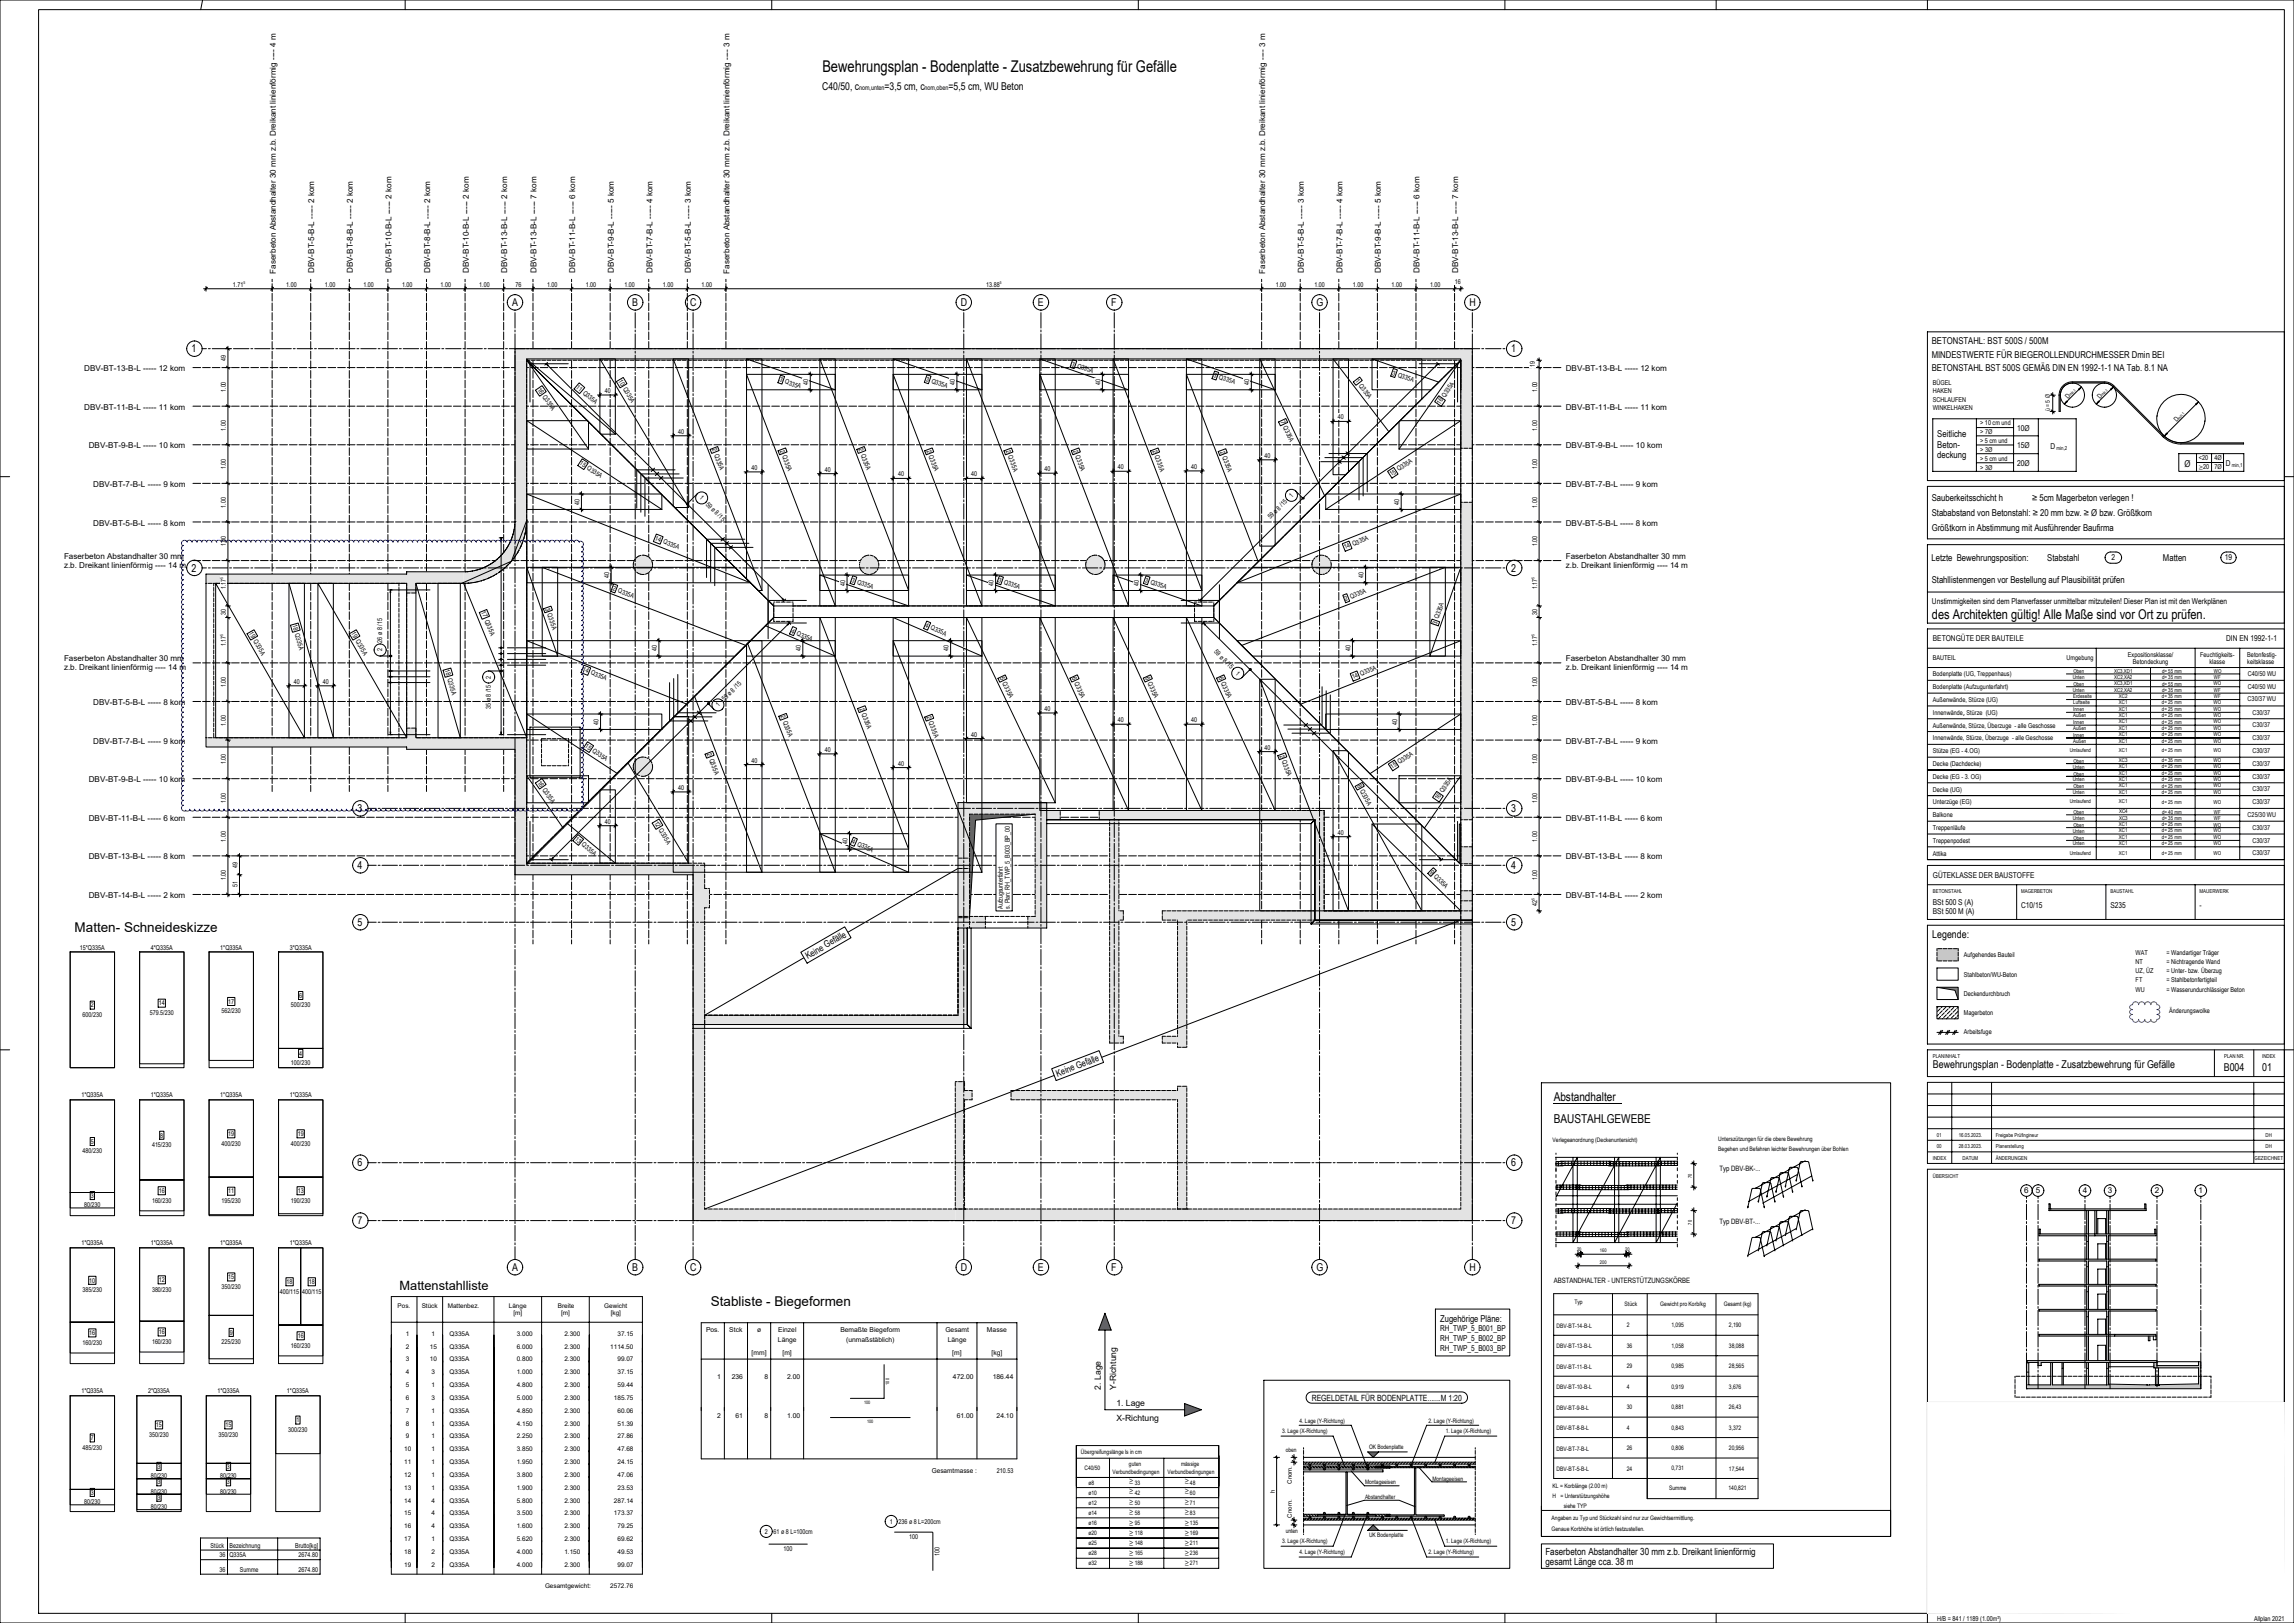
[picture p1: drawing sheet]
<svg xmlns="http://www.w3.org/2000/svg" width="1189mm" height="841mm" viewBox="0 0 1189 841" stroke-linecap="round" stroke-linejoin="round" font-family="sans-serif">
<defs><g id="words">
<text font-size="8.4" x="426" y="38">Bewehrungsplan - Bodenplatte - Zusatzbewehrung für Gefälle</text>
<g font-size="7">
<text x="1001" y="321">des Architekten gültig! Alle Maße sind vor Ort zu prüfen.</text>
<text x="39" y="483">Matten- Schneideskizze</text>
<text x="368" y="677">Stabliste - Biegeformen</text>
</g>
<text font-size="6.6" x="207" y="668">Mattenstahlliste</text>
<g font-size="6.4">
<text x="805" y="570">Abstandhalter</text>
<text x="805" y="582">BAUSTAHLGEWEBE</text>
</g>
<g font-size="5.6">
<text x="426" y="47">C40/50, c</text>
<text x="459" y="47">=3,5 cm, c</text>
<text x="492" y="47">=5,5 cm, WU Beton</text>
<text x="265" y="159">A</text>
<text x="328" y="159">B</text>
<text x="358" y="159">C</text>
<text x="498" y="159">D</text>
<text x="538" y="159">E</text>
<text x="576" y="159">F</text>
<text x="682" y="159">G</text>
<text x="762" y="159">H</text>
<text x="99" y="183">1</text>
<text x="783" y="183">1</text>
<text x="99" y="296">2</text>
<text x="783" y="296">2</text>
<text x="185" y="421">3</text>
<text x="783" y="421">3</text>
<text x="185" y="450">4</text>
<text x="783" y="450">4</text>
<text x="185" y="480">5</text>
<text x="783" y="480">5</text>
<text x="1002" y="486">Legende:</text>
<text x="1002" y="553">Bewehrungsplan - Bodenplatte - Zusatzbewehrung für Gefälle</text>
<text x="1153" y="555">B004</text>
<text x="1173" y="555">01</text>
<text x="185" y="604">6</text>
<text x="783" y="604">6</text>
<text x="185" y="634">7</text>
<text x="783" y="634">7</text>
<text x="265" y="659">A</text>
<text x="328" y="659">B</text>
<text x="358" y="659">C</text>
<text x="498" y="659">D</text>
<text x="538" y="659">E</text>
<text x="576" y="659">F</text>
<text x="682" y="659">G</text>
<text x="762" y="659">H</text>
</g>
<g font-size="5.1">
<text x="801" y="806">Faserbeton Abstandhalter 30 mm z.b. Dreikant linienförmig</text>
<text x="801" y="811">gesamt Länge cca. 38 m</text>
</g>
<g font-size="4.9">
<text x="1001" y="178">BETONSTAHL: BST 500S / 500M</text>
<text x="1001" y="185">MINDESTWERTE FÜR BIEGEROLLENDURCHMESSER Dmin BEI</text>
<text x="1001" y="192">BETONSTAHL BST 500S GEMÄß DIN EN 1992-1-1 NA Tab. 8.1 NA</text>
<text x="1004" y="227">Seitliche</text>
<text x="1004" y="232">Beton-</text>
<text x="1004" y="237">deckung</text>
<text x="1132" y="242">Ø</text>
<text x="1001" y="260">Sauberkeitsschicht h</text>
<text x="1053" y="260">≥ 5cm Magerbeton verlegen !</text>
<text x="1001" y="267">Stababstand von Betonstahl: ≥ 20 mm bzw. ≥ Ø bzw. Größtkorn</text>
<text x="1001" y="275">Größtkorn in Abstimmung mit Ausführender Baufirma</text>
<text x="1001" y="291">Letzte Bewehrungsposition:</text>
<text x="1061" y="291">Stabstahl</text>
<text x="1121" y="291">Matten</text>
<text x="1001" y="302">Stahllistenmengen vor Bestellung auf Plausibilität prüfen</text>
<text x="419" y="497" transform="rotate(-30 419 497)">Keine Gefälle</text>
<text x="548" y="558" transform="rotate(-21 548 558)">Keine Gefälle</text>
<text x="746" y="685">Zugehörige Pläne:</text>
</g>
<g font-size="4.5">
<text x="571" y="720" transform="rotate(-90 571 720)">2. Lage</text>
<text x="579" y="720" transform="rotate(-90 579 720)">Y-Richtung</text>
<text x="680" y="726">REGELDETAIL FÜR BODENPLATTE.......M 1:20</text>
<text x="579" y="728">1. Lage</text>
<text x="579" y="736">X-Richtung</text>
</g>
<g font-size="4.2">
<text x="143" y="142" transform="rotate(-90 143 142)">Faserbeton Abstandhalter 30 mm z.b. Dreikant linienförmig ---- 4 m</text>
<text x="163" y="142" transform="rotate(-90 163 142)">DBV-BT-5-B-L ----- 2 kom</text>
<text x="183" y="142" transform="rotate(-90 183 142)">DBV-BT-8-B-L ----- 2 kom</text>
<text x="203" y="142" transform="rotate(-90 203 142)">DBV-BT-10-B-L ----- 2 kom</text>
<text x="223" y="142" transform="rotate(-90 223 142)">DBV-BT-8-B-L ----- 2 kom</text>
<text x="243" y="142" transform="rotate(-90 243 142)">DBV-BT-10-B-L ----- 2 kom</text>
<text x="263" y="142" transform="rotate(-90 263 142)">DBV-BT-13-B-L ----- 2 kom</text>
<text x="278" y="142" transform="rotate(-90 278 142)">DBV-BT-13-B-L ----- 7 kom</text>
<text x="298" y="142" transform="rotate(-90 298 142)">DBV-BT-11-B-L ----- 6 kom</text>
<text x="318" y="142" transform="rotate(-90 318 142)">DBV-BT-9-B-L ----- 5 kom</text>
<text x="338" y="142" transform="rotate(-90 338 142)">DBV-BT-7-B-L ----- 4 kom</text>
<text x="358" y="142" transform="rotate(-90 358 142)">DBV-BT-5-B-L ----- 3 kom</text>
<text x="378" y="142" transform="rotate(-90 378 142)">Faserbeton Abstandhalter 30 mm z.b. Dreikant linienförmig ---- 3 m</text>
<text x="656" y="142" transform="rotate(-90 656 142)">Faserbeton Abstandhalter 30 mm z.b. Dreikant linienförmig ---- 3 m</text>
<text x="676" y="142" transform="rotate(-90 676 142)">DBV-BT-5-B-L ----- 3 kom</text>
<text x="696" y="142" transform="rotate(-90 696 142)">DBV-BT-7-B-L ----- 4 kom</text>
<text x="716" y="142" transform="rotate(-90 716 142)">DBV-BT-9-B-L ----- 5 kom</text>
<text x="736" y="142" transform="rotate(-90 736 142)">DBV-BT-11-B-L ----- 6 kom</text>
<text x="756" y="142" transform="rotate(-90 756 142)">DBV-BT-13-B-L ----- 7 kom</text>
<text x="44" y="192">DBV-BT-13-B-L ----- 12 kom</text>
<text x="812" y="192">DBV-BT-13-B-L ----- 12 kom</text>
<text x="44" y="212">DBV-BT-11-B-L ----- 11 kom</text>
<text x="812" y="212">DBV-BT-11-B-L ----- 11 kom</text>
<text x="1046" y="223">10Ø</text>
<text x="46" y="232">DBV-BT-9-B-L ----- 10 kom</text>
<text x="812" y="232">DBV-BT-9-B-L ----- 10 kom</text>
<text x="1046" y="232">15Ø</text>
<text x="1063" y="232">D</text>
<text x="1046" y="242">20Ø</text>
<text x="1154" y="242">D</text>
<text x="48" y="252">DBV-BT-7-B-L ----- 9 kom</text>
<text x="812" y="252">DBV-BT-7-B-L ----- 9 kom</text>
<text x="48" y="272">DBV-BT-5-B-L ----- 8 kom</text>
<text x="812" y="272">DBV-BT-5-B-L ----- 8 kom</text>
<text x="33" y="290">Faserbeton Abstandhalter 30 mm</text>
<text x="812" y="290">Faserbeton Abstandhalter 30 mm</text>
<text x="1094" y="290">2</text>
<text x="1153" y="290">19</text>
<text x="33" y="294">z.b. Dreikant linienförmig ---- 14 m</text>
<text x="812" y="294">z.b. Dreikant linienförmig ---- 14 m</text>
<text x="1001" y="313">Unstimmigkeiten sind dem Planverfasser unmittelbar mitzuteilen! Dieser Plan ist mit den Werkplänen</text>
<text x="1002" y="332">BETONGÜTE DER BAUTEILE</text>
<text x="1154" y="332">DIN EN 1992-1-1</text>
<text x="33" y="343">Faserbeton Abstandhalter 30 mm</text>
<text x="33" y="347">z.b. Dreikant linienförmig ---- 14 m</text>
<text x="812" y="343">Faserbeton Abstandhalter 30 mm</text>
<text x="812" y="347">z.b. Dreikant linienförmig ---- 14 m</text>
<text x="48" y="365">DBV-BT-5-B-L ----- 8 kom</text>
<text x="812" y="365">DBV-BT-5-B-L ----- 8 kom</text>
<text x="48" y="385">DBV-BT-7-B-L ----- 9 kom</text>
<text x="812" y="385">DBV-BT-7-B-L ----- 9 kom</text>
<text x="46" y="405">DBV-BT-9-B-L ----- 10 kom</text>
<text x="812" y="405">DBV-BT-9-B-L ----- 10 kom</text>
<text x="46" y="425">DBV-BT-11-B-L ----- 6 kom</text>
<text x="812" y="425">DBV-BT-11-B-L ----- 6 kom</text>
<text x="46" y="445">DBV-BT-13-B-L ----- 8 kom</text>
<text x="812" y="445">DBV-BT-13-B-L ----- 8 kom</text>
<text x="1002" y="455">GÜTEKLASSE DER BAUSTOFFE</text>
<text x="46" y="465">DBV-BT-14-B-L ----- 2 kom</text>
<text x="812" y="465">DBV-BT-14-B-L ----- 2 kom</text>
<text x="1002" y="469">BSt 500 S (A)</text>
<text x="1002" y="474">BSt 500 M (A)</text>
<text x="1048" y="471">C10/15</text>
<text x="1094" y="471">S235</text>
<text x="1140" y="471">-</text>
<text x="1049" y="618">6</text>
<text x="1055" y="618">5</text>
<text x="1079" y="618">4</text>
<text x="1092" y="618">3</text>
<text x="1117" y="618">2</text>
<text x="1140" y="618">1</text>
<text x="746" y="690">RH_TWP_5_B001_BP</text>
<text x="746" y="695">RH_TWP_5_B002_BP</text>
<text x="746" y="700">RH_TWP_5_B003_BP</text>
</g>
<g font-size="3.8">
<text x="891" y="607">Typ DBV-BK-...</text>
<text x="891" y="634">Typ DBV-BT-...</text>
<text x="805" y="665">ABSTANDHALTER - UNTERSTÜTZUNGSKÖRBE</text>
</g>
<g font-size="3.7">
<text x="585" y="769">≥</text>
<text x="585" y="774">≥</text>
<text x="614" y="774">≥</text>
<text x="614" y="769">≥</text>
<text x="585" y="779">≥</text>
<text x="614" y="779">≥</text>
<text x="585" y="784">≥</text>
<text x="614" y="784">≥</text>
<text x="585" y="790">≥</text>
<text x="614" y="790">≥</text>
<text x="585" y="795">≥</text>
<text x="614" y="795">≥</text>
<text x="585" y="801">≥</text>
<text x="614" y="801">≥</text>
<text x="585" y="806">≥</text>
<text x="614" y="806">≥</text>
<text x="585" y="811">≥</text>
<text x="614" y="811">≥</text>
</g>
<g font-size="3.5">
<text x="445" y="47">nom,unten</text>
<text x="479" y="47">nom,oben</text>
<text x="121" y="149">1.71</text>
<text x="148" y="149">1.00</text>
<text x="168" y="149">1.00</text>
<text x="188" y="149">1.00</text>
<text x="208" y="149">1.00</text>
<text x="228" y="149">1.00</text>
<text x="248" y="149">1.00</text>
<text x="267" y="149">76</text>
<text x="284" y="149">1.00</text>
<text x="304" y="149">1.00</text>
<text x="324" y="149">1.00</text>
<text x="344" y="149">1.00</text>
<text x="364" y="149">1.00</text>
<text x="511" y="149">13.88</text>
<text x="661" y="149">1.00</text>
<text x="681" y="149">1.00</text>
<text x="701" y="149">1.00</text>
<text x="721" y="149">1.00</text>
<text x="741" y="149">1.00</text>
<text x="754" y="147">16</text>
<text x="117" y="187" transform="rotate(-90 117 187)">49</text>
<text x="555" y="190" transform="rotate(19 555 190)">3 Q335A</text>
<text x="795" y="190" transform="rotate(-90 795 190)">19</text>
<text x="320" y="198" transform="rotate(59 320 198)">10 Q335A</text>
<text x="404" y="198" transform="rotate(19 404 198)">3 Q335A</text>
<text x="480" y="197" transform="rotate(19 480 197)">3 Q335A</text>
<text x="629" y="195" transform="rotate(19 629 195)">3 Q335A</text>
<text x="702" y="198" transform="rotate(53 702 198)">1 Q335A</text>
<text x="721" y="194" transform="rotate(19 721 194)">3 Q335A</text>
<text x="117" y="203" transform="rotate(-90 117 203)">1.00</text>
<text x="278" y="202" transform="rotate(55 278 202)">16 Q335A</text>
<text x="298" y="201" transform="rotate(40 298 201)">11 Q335A</text>
<text x="313" y="204">40</text>
<text x="419" y="199" transform="rotate(-90 419 199)">40</text>
<text x="495" y="199" transform="rotate(-90 495 199)">40</text>
<text x="570" y="199" transform="rotate(-90 570 199)">40</text>
<text x="648" y="199" transform="rotate(-90 648 199)">40</text>
<text x="797" y="203" transform="rotate(-90 797 203)">1.00</text>
<text x="1002" y="200">BÜGEL</text>
<text x="1002" y="204">HAKEN</text>
<text x="746" y="210" transform="rotate(-55 746 210)">16 Q335A</text>
<text x="1002" y="208">SCHLAUFEN</text>
<text x="1072" y="206" transform="rotate(-48 1072 206)">D</text>
<text x="1089" y="206" transform="rotate(-48 1089 206)">D</text>
<text x="1002" y="212">WINKELHAKEN</text>
<text x="664" y="219" transform="rotate(65 664 219)">7 Q335A</text>
<text x="693" y="217">40</text>
<text x="1026" y="220">&gt; 10 cm und</text>
<text x="1128" y="219" transform="rotate(-48 1128 219)">D</text>
<text x="117" y="223" transform="rotate(-90 117 223)">1.00</text>
<text x="351" y="225">40</text>
<text x="797" y="223" transform="rotate(-90 797 223)">1.00</text>
<text x="1026" y="225">&gt; 7Ø</text>
<text x="369" y="233" transform="rotate(69 369 233)">2 Q335A</text>
<text x="404" y="234" transform="rotate(69 404 234)">2 Q335A</text>
<text x="445" y="233" transform="rotate(69 445 233)">2 Q335A</text>
<text x="480" y="234" transform="rotate(69 480 234)">2 Q335A</text>
<text x="521" y="234" transform="rotate(69 521 234)">2 Q335A</text>
<text x="556" y="234" transform="rotate(69 556 234)">2 Q335A</text>
<text x="597" y="234" transform="rotate(69 597 234)">2 Q335A</text>
<text x="632" y="234" transform="rotate(69 632 234)">2 Q335A</text>
<text x="1026" y="230">&gt; 5 cm und</text>
<text x="655" y="237">40</text>
<text x="1026" y="239">&gt; 5 cm und</text>
<text x="1026" y="234">&gt; 3Ø</text>
<text x="1140" y="238">&lt;20</text>
<text x="1148" y="238">4Ø</text>
<text x="117" y="243" transform="rotate(-90 117 243)">1.00</text>
<text x="300" y="241" transform="rotate(33 300 241)">15 Q335A</text>
<text x="389" y="243">40</text>
<text x="427" y="244">40</text>
<text x="541" y="244">40</text>
<text x="579" y="243">40</text>
<text x="617" y="243">40</text>
<text x="797" y="243" transform="rotate(-90 797 243)">1.00</text>
<text x="1026" y="243">&gt; 3Ø</text>
<text x="1142" y="243">20</text>
<text x="1148" y="243">7Ø</text>
<text x="465" y="247">40</text>
<text x="503" y="247">40</text>
<text x="721" y="247" transform="rotate(-33 721 247)">15 Q335A</text>
<text x="670" y="258" transform="rotate(-45 670 258)">1</text>
<text x="117" y="263" transform="rotate(-90 117 263)">1.00</text>
<text x="300" y="261" transform="rotate(-90 300 261)">40</text>
<text x="362" y="258" transform="rotate(45 362 258)">1</text>
<text x="366" y="261" transform="rotate(45 366 261)">59 ø 8 /15</text>
<text x="725" y="261" transform="rotate(-90 725 261)">40</text>
<text x="797" y="263" transform="rotate(-90 797 263)">1.00</text>
<text x="658" y="269" transform="rotate(-45 658 269)">59 ø 8 /15</text>
<text x="339" y="280" transform="rotate(22 339 280)">14 Q335A</text>
<text x="117" y="283" transform="rotate(-90 117 283)">1.00</text>
<text x="697" y="285" transform="rotate(-22 697 285)">14 Q335A</text>
<text x="797" y="283" transform="rotate(-90 797 283)">1.00</text>
<text x="316" y="299" transform="rotate(-90 316 299)">40</text>
<text x="707" y="299" transform="rotate(-90 707 299)">40</text>
<text x="117" y="305" transform="rotate(-90 117 305)">1.17</text>
<text x="317" y="306" transform="rotate(21 317 306)">2 Q335A</text>
<text x="438" y="303" transform="rotate(-90 438 303)">40</text>
<text x="441" y="302" transform="rotate(19 441 302)">3 Q335A</text>
<text x="515" y="303" transform="rotate(-90 515 303)">40</text>
<text x="517" y="302" transform="rotate(19 517 302)">3 Q335A</text>
<text x="590" y="303" transform="rotate(-90 590 303)">40</text>
<text x="593" y="302" transform="rotate(19 593 302)">3 Q335A</text>
<text x="797" y="305" transform="rotate(-90 797 305)">1.17</text>
<text x="697" y="311" transform="rotate(-21 697 311)">2 Q335A</text>
<text x="249" y="317" transform="rotate(68 249 317)">17 Q335A</text>
<text x="283" y="315" transform="rotate(71 283 315)">3 Q335A</text>
<text x="117" y="318" transform="rotate(-90 117 318)">30</text>
<text x="745" y="324" transform="rotate(-71 745 324)">3 Q335A</text>
<text x="797" y="318" transform="rotate(-90 797 318)">30</text>
<text x="129" y="328" transform="rotate(60 129 328)">19 Q335A</text>
<text x="152" y="324" transform="rotate(74 152 324)">18 Q335A</text>
<text x="182" y="328" transform="rotate(60 182 328)">19 Q335A</text>
<text x="410" y="328" transform="rotate(23 410 328)">4 Q335A</text>
<text x="479" y="325" transform="rotate(23 479 325)">4 Q335A</text>
<text x="117" y="335" transform="rotate(-90 117 335)">1.17</text>
<text x="198" y="333" transform="rotate(-90 198 333)">26 ø 8 /15</text>
<text x="797" y="335" transform="rotate(-90 797 335)">1.17</text>
<text x="198" y="338" transform="rotate(-90 198 338)">2</text>
<text x="340" y="337" transform="rotate(-90 340 337)">40</text>
<text x="415" y="337" transform="rotate(-90 415 337)">40</text>
<text x="492" y="337" transform="rotate(-90 492 337)">40</text>
<text x="629" y="338" transform="rotate(45 629 338)">59 ø 8 /15</text>
<text x="700" y="337" transform="rotate(-90 700 337)">40</text>
<text x="1103" y="340">Expositionsklasse/</text>
<text x="1140" y="340">Feuchtigkeits-</text>
<text x="1165" y="340">Betonfestig-</text>
<text x="231" y="347" transform="rotate(74 231 347)">18 Q335A</text>
<text x="302" y="348" transform="rotate(22 302 348)">14 Q335A</text>
<text x="1002" y="342">BAUTEIL</text>
<text x="1071" y="342">Umgebung</text>
<text x="1106" y="344">Betondeckung</text>
<text x="1145" y="344">klasse</text>
<text x="1165" y="344">keitsklasse</text>
<text x="254" y="352" transform="rotate(-90 254 352)">2</text>
<text x="518" y="351" transform="rotate(64 518 351)">5 Q335A</text>
<text x="556" y="351" transform="rotate(65 556 351)">6 Q335A</text>
<text x="594" y="351" transform="rotate(65 594 351)">6 Q335A</text>
<text x="632" y="351" transform="rotate(65 632 351)">6 Q335A</text>
<text x="640" y="349" transform="rotate(45 640 349)">1</text>
<text x="701" y="352" transform="rotate(-22 701 352)">14 Q335A</text>
<text x="1002" y="350">Bodenplatte (UG, Treppenhaus)</text>
<text x="1165" y="350">C40/50 WU</text>
<text x="117" y="356" transform="rotate(-90 117 356)">1.00</text>
<text x="152" y="354">40</text>
<text x="167" y="354">40</text>
<text x="797" y="356" transform="rotate(-90 797 356)">1.00</text>
<text x="1002" y="357">Bodenplatte (Aufzugunterfahrt)</text>
<text x="1165" y="357">C40/50 WU</text>
<text x="376" y="363" transform="rotate(-45 376 363)">59 ø 8 /15</text>
<text x="1002" y="364">Außenwände, Stürze (UG)</text>
<text x="1165" y="363">C30/37 WU</text>
<text x="254" y="367" transform="rotate(-90 254 367)">35 ø 8 /15</text>
<text x="372" y="367" transform="rotate(-45 372 367)">1</text>
<text x="405" y="371" transform="rotate(69 405 371)">2 Q335A</text>
<text x="445" y="367" transform="rotate(69 445 367)">2 Q335A</text>
<text x="480" y="372" transform="rotate(69 480 372)">2 Q335A</text>
<text x="541" y="368">40</text>
<text x="1002" y="370">Innenwände, Stürze (UG)</text>
<text x="1167" y="370">C30/37</text>
<text x="117" y="376" transform="rotate(-90 117 376)">1.00</text>
<text x="310" y="375" transform="rotate(-90 310 375)">40</text>
<text x="579" y="374">40</text>
<text x="617" y="374">40</text>
<text x="724" y="375" transform="rotate(-90 724 375)">40</text>
<text x="797" y="376" transform="rotate(-90 797 376)">1.00</text>
<text x="1002" y="377">Außenwände, Stürze, Überzuge - alle Geschosse</text>
<text x="1167" y="377">C30/37</text>
<text x="503" y="382">40</text>
<text x="1002" y="384">Innenwände, Stürze, Überzuge - alle Geschosse</text>
<text x="1167" y="384">C30/37</text>
<text x="303" y="387" transform="rotate(33 303 387)">15 Q335A</text>
<text x="427" y="390">40</text>
<text x="655" y="388">40</text>
<text x="366" y="391" transform="rotate(69 366 391)">2 Q335A</text>
<text x="389" y="395">40</text>
<text x="663" y="392" transform="rotate(69 663 392)">2 Q335A</text>
<text x="1002" y="390">Stütze (EG - 4.OG)</text>
<text x="1167" y="390">C30/37</text>
<text x="117" y="396" transform="rotate(-90 117 396)">1.00</text>
<text x="465" y="397">40</text>
<text x="722" y="398" transform="rotate(-33 722 398)">15 Q335A</text>
<text x="797" y="396" transform="rotate(-90 797 396)">1.00</text>
<text x="1002" y="397">Decke (Dachdecke)</text>
<text x="1167" y="397">C30/37</text>
<text x="278" y="406" transform="rotate(55 278 406)">16 Q335A</text>
<text x="703" y="407" transform="rotate(61 703 407)">8 Q335A</text>
<text x="1002" y="404">Decke (EG - 3. OG)</text>
<text x="1167" y="403">C30/37</text>
<text x="351" y="409">40</text>
<text x="1002" y="410">Decke (UG)</text>
<text x="1167" y="410">C30/37</text>
<text x="117" y="416" transform="rotate(-90 117 416)">1.00</text>
<text x="745" y="415" transform="rotate(-55 745 415)">16 Q335A</text>
<text x="797" y="416" transform="rotate(-90 797 416)">1.00</text>
<text x="1002" y="417">Unterzüge (EG)</text>
<text x="1167" y="417">C30/37</text>
<text x="1002" y="423">Balkone</text>
<text x="1165" y="423">C25/30 WU</text>
<text x="313" y="427">40</text>
<text x="339" y="426" transform="rotate(59 339 426)">12 Q335A</text>
<text x="1002" y="430">Treppenläufe</text>
<text x="1167" y="430">C30/37</text>
<text x="117" y="436" transform="rotate(-90 117 436)">1.00</text>
<text x="298" y="435" transform="rotate(40 298 435)">13 Q335A</text>
<text x="439" y="437" transform="rotate(-90 439 437)">40</text>
<text x="441" y="437" transform="rotate(23 441 437)">4 Q335A</text>
<text x="693" y="433">40</text>
<text x="797" y="436" transform="rotate(-90 797 436)">1.00</text>
<text x="1002" y="437">Treppenpodest</text>
<text x="1167" y="437">C30/37</text>
<text x="1002" y="443">Attika</text>
<text x="1167" y="443">C30/37</text>
<text x="123" y="450" transform="rotate(-90 123 450)">49</text>
<text x="741" y="452" transform="rotate(44 741 452)">9 Q335A</text>
<text x="117" y="456" transform="rotate(-90 117 456)">1.00</text>
<text x="123" y="460" transform="rotate(-90 123 460)">51</text>
<text x="797" y="456" transform="rotate(-90 797 456)">1.00</text>
<text x="520" y="471" transform="rotate(-90 520 471)">Aufzugsunterfahrt</text>
<text x="523" y="471" transform="rotate(-90 523 471)">s. Plan: RH_TWP_5_B003_BP_00</text>
<text x="797" y="470" transform="rotate(-90 797 470)">42</text>
<text x="41" y="492">15*Q335A</text>
<text x="78" y="492">4*Q335A</text>
<text x="114" y="492">1*Q335A</text>
<text x="150" y="492">3*Q335A</text>
<text x="1018" y="496">Aufgehendes Bauteil</text>
<text x="1107" y="495">WAT</text>
<text x="1123" y="495">= Wandartiger Träger</text>
<text x="1107" y="500">NT</text>
<text x="1123" y="500">= Nichtragende Wand</text>
<text x="1018" y="506">Stahlbeton/WU-Beton</text>
<text x="1107" y="504">UZ, ÜZ</text>
<text x="1107" y="509">FT</text>
<text x="1123" y="504">= Unter- bzw. Überzug</text>
<text x="1123" y="509">= Stahlbetonfertigteil</text>
<text x="1107" y="514">WU</text>
<text x="1123" y="514">= Wasserundurchlässiger Beton</text>
<text x="82" y="521">14</text>
<text x="118" y="520">17</text>
<text x="155" y="517">6</text>
<text x="1018" y="516">Deckendurchbruch</text>
<text x="43" y="527">600/230</text>
<text x="47" y="522">2</text>
<text x="78" y="526">579.5/230</text>
<text x="115" y="525">562/230</text>
<text x="151" y="522">500/230</text>
<text x="1018" y="526">Magerbeton</text>
<text x="1124" y="525">Änderungswolke</text>
<text x="1018" y="536">Arbeitsfuge</text>
<text x="155" y="547">4</text>
<text x="151" y="552">100/230</text>
<text x="42" y="569">1*Q335A</text>
<text x="78" y="569">1*Q335A</text>
<text x="114" y="569">1*Q335A</text>
<text x="150" y="569">1*Q335A</text>
<text x="47" y="593">5</text>
<text x="83" y="589">8</text>
<text x="115" y="594">400/230</text>
<text x="118" y="589">19</text>
<text x="151" y="594">400/230</text>
<text x="154" y="589">19</text>
<text x="43" y="598">480/230</text>
<text x="79" y="594">415/230</text>
<text x="47" y="621">3</text>
<text x="79" y="623">160/230</text>
<text x="82" y="618">16</text>
<text x="115" y="623">195/230</text>
<text x="118" y="618">11</text>
<text x="151" y="623">190/230</text>
<text x="154" y="618">13</text>
<text x="44" y="626">80/230</text>
<text x="42" y="645">1*Q335A</text>
<text x="78" y="645">1*Q335A</text>
<text x="114" y="645">1*Q335A</text>
<text x="150" y="645">1*Q335A</text>
<text x="46" y="665">10</text>
<text x="82" y="664">12</text>
<text x="118" y="663">15</text>
<text x="149" y="665">18</text>
<text x="160" y="665">18</text>
<text x="43" y="670">385/230</text>
<text x="79" y="669">380/230</text>
<text x="115" y="668">350/230</text>
<text x="145" y="670">400/115</text>
<text x="157" y="670">400/115</text>
<text x="46" y="692">16</text>
<text x="82" y="691">16</text>
<text x="119" y="692">9</text>
<text x="154" y="693">16</text>
<text x="366" y="690">Pos.</text>
<text x="378" y="690">Stck</text>
<text x="392" y="690">ø</text>
<text x="403" y="695">Länge</text>
<text x="403" y="690">Einzel</text>
<text x="436" y="690">Bemaßte Biegeform</text>
<text x="439" y="695">(unmaßstäblich)</text>
<text x="490" y="690">Gesamt</text>
<text x="491" y="695">Länge</text>
<text x="512" y="690">Masse</text>
<text x="43" y="697">160/230</text>
<text x="79" y="696">160/230</text>
<text x="115" y="697">225/230</text>
<text x="151" y="698">160/230</text>
<text x="494" y="702">[m]</text>
<text x="514" y="702">[kg]</text>
<text x="390" y="702">[mm]</text>
<text x="406" y="702">[m]</text>
<text x="372" y="715">1</text>
<text x="379" y="715">236</text>
<text x="396" y="715">8</text>
<text x="408" y="715">2.00</text>
<text x="494" y="715">472.00</text>
<text x="515" y="715">186.44</text>
<text x="42" y="722">1*Q335A</text>
<text x="77" y="722">2*Q335A</text>
<text x="113" y="722">1*Q335A</text>
<text x="149" y="722">1*Q335A</text>
<text x="154" y="737">1</text>
<text x="372" y="735">2</text>
<text x="381" y="735">61</text>
<text x="396" y="735">8</text>
<text x="408" y="735">1.00</text>
<text x="496" y="735">61.00</text>
<text x="517" y="735">24.10</text>
<text x="81" y="740">15</text>
<text x="117" y="740">15</text>
<text x="149" y="742">300/230</text>
<text x="47" y="746">7</text>
<text x="77" y="745">350/230</text>
<text x="113" y="745">350/230</text>
<text x="43" y="751">485/230</text>
<text x="82" y="761">3</text>
<text x="118" y="761">3</text>
<text x="78" y="766">80/230</text>
<text x="114" y="766">80/230</text>
<text x="483" y="763">Gesamtmasse :</text>
<text x="517" y="763">210.53</text>
<text x="82" y="769">3</text>
<text x="118" y="769">3</text>
<text x="44" y="780">80/230</text>
<text x="47" y="775">3</text>
<text x="78" y="774">80/230</text>
<text x="82" y="777">3</text>
<text x="114" y="774">80/230</text>
<text x="78" y="782">80/230</text>
<text x="461" y="789">1</text>
<text x="466" y="789">236 ø 8 L=200cm</text>
<text x="396" y="795">2</text>
<text x="401" y="795">61 ø 8 L=100cm</text>
<text x="471" y="797">100</text>
<text x="109" y="802">Stück</text>
<text x="119" y="802">Bezeichnung</text>
<text x="153" y="802">Brutto[kg]</text>
<text x="406" y="804">100</text>
<text x="114" y="807">36</text>
<text x="119" y="807">Q335A</text>
<text x="155" y="807">2674.80</text>
<text x="487" y="806" transform="rotate(-90 487 806)">100</text>
<text x="114" y="814">36</text>
<text x="124" y="814">Summe</text>
<text x="155" y="814">2674.80</text>
<text x="1004" y="840">H/B = 841 / 1189 (1.00m²)</text>
<text x="1168" y="840">Allplan 2021</text>
</g>
<g font-size="3.3">
<text x="206" y="678">Pos.</text>
<text x="219" y="678">Stück</text>
<text x="232" y="678">Mattenbez.</text>
<text x="264" y="678">Länge</text>
<text x="289" y="678">Breite</text>
<text x="313" y="678">Gewicht</text>
<text x="266" y="682">[m]</text>
<text x="291" y="682">[m]</text>
<text x="317" y="682">[kg]</text>
<text x="210" y="692">1</text>
<text x="224" y="692">1</text>
<text x="233" y="692">Q335A</text>
<text x="268" y="692">3.000</text>
<text x="293" y="692">2.300</text>
<text x="320" y="692">37.15</text>
<text x="210" y="699">2</text>
<text x="223" y="699">15</text>
<text x="233" y="699">Q335A</text>
<text x="268" y="699">6.000</text>
<text x="293" y="699">2.300</text>
<text x="316" y="699">1114.50</text>
<text x="210" y="705">3</text>
<text x="223" y="705">10</text>
<text x="233" y="705">Q335A</text>
<text x="268" y="705">0.800</text>
<text x="293" y="705">2.300</text>
<text x="320" y="705">99.07</text>
<text x="210" y="712">4</text>
<text x="224" y="712">3</text>
<text x="233" y="712">Q335A</text>
<text x="268" y="712">1.000</text>
<text x="293" y="712">2.300</text>
<text x="320" y="712">37.15</text>
<text x="210" y="719">5</text>
<text x="224" y="719">1</text>
<text x="233" y="719">Q335A</text>
<text x="268" y="719">4.800</text>
<text x="293" y="719">2.300</text>
<text x="320" y="719">59.44</text>
<text x="210" y="725">6</text>
<text x="224" y="725">3</text>
<text x="233" y="725">Q335A</text>
<text x="268" y="725">5.000</text>
<text x="293" y="725">2.300</text>
<text x="318" y="725">185.75</text>
<text x="210" y="732">7</text>
<text x="224" y="732">1</text>
<text x="233" y="732">Q335A</text>
<text x="268" y="732">4.850</text>
<text x="293" y="732">2.300</text>
<text x="320" y="732">60.06</text>
<text x="210" y="739">8</text>
<text x="224" y="739">1</text>
<text x="233" y="739">Q335A</text>
<text x="268" y="739">4.150</text>
<text x="293" y="739">2.300</text>
<text x="320" y="739">51.39</text>
<text x="210" y="745">9</text>
<text x="224" y="745">1</text>
<text x="233" y="745">Q335A</text>
<text x="268" y="745">2.250</text>
<text x="293" y="745">2.300</text>
<text x="320" y="745">27.86</text>
<text x="209" y="752">10</text>
<text x="224" y="752">1</text>
<text x="233" y="752">Q335A</text>
<text x="268" y="752">3.850</text>
<text x="293" y="752">2.300</text>
<text x="320" y="752">47.68</text>
<text x="209" y="759">11</text>
<text x="224" y="759">1</text>
<text x="233" y="759">Q335A</text>
<text x="268" y="759">1.950</text>
<text x="293" y="759">2.300</text>
<text x="320" y="759">24.15</text>
<text x="209" y="765">12</text>
<text x="224" y="765">1</text>
<text x="233" y="765">Q335A</text>
<text x="268" y="765">3.800</text>
<text x="293" y="765">2.300</text>
<text x="320" y="765">47.06</text>
<text x="209" y="772">13</text>
<text x="224" y="772">1</text>
<text x="233" y="772">Q335A</text>
<text x="268" y="772">1.900</text>
<text x="293" y="772">2.300</text>
<text x="320" y="772">23.53</text>
<text x="209" y="779">14</text>
<text x="224" y="779">4</text>
<text x="233" y="779">Q335A</text>
<text x="268" y="779">5.800</text>
<text x="293" y="779">2.300</text>
<text x="318" y="779">287.14</text>
<text x="209" y="785">15</text>
<text x="224" y="785">4</text>
<text x="233" y="785">Q335A</text>
<text x="268" y="785">3.500</text>
<text x="293" y="785">2.300</text>
<text x="318" y="785">173.37</text>
<text x="209" y="792">16</text>
<text x="224" y="792">4</text>
<text x="233" y="792">Q335A</text>
<text x="268" y="792">1.600</text>
<text x="293" y="792">2.300</text>
<text x="320" y="792">79.25</text>
<text x="209" y="799">17</text>
<text x="224" y="799">1</text>
<text x="233" y="799">Q335A</text>
<text x="268" y="799">5.620</text>
<text x="293" y="799">2.300</text>
<text x="320" y="799">69.62</text>
<text x="209" y="805">18</text>
<text x="224" y="805">2</text>
<text x="233" y="805">Q335A</text>
<text x="268" y="805">4.000</text>
<text x="293" y="805">1.150</text>
<text x="320" y="805">49.53</text>
<text x="209" y="812">19</text>
<text x="224" y="812">2</text>
<text x="233" y="812">Q335A</text>
<text x="268" y="812">4.000</text>
<text x="293" y="812">2.300</text>
<text x="320" y="812">99.07</text>
<text x="282" y="823">Gesamtgewicht:</text>
<text x="316" y="823">2572.76</text>
</g>
<g font-size="3.2">
<text x="1062" y="213" transform="rotate(-90 1062 213)">ü = 5 Ø</text>
<text x="805" y="592">Verlegeanordnung (Deckenuntersicht)</text>
<text x="891" y="591">Unterszützungen für die obere Bewehrung</text>
<text x="891" y="597">Begehen und Befahren leichter Bewehrungen über Bohlen</text>
<text x="816" y="676">Typ</text>
<text x="842" y="677">Stück</text>
<text x="861" y="677">Gewicht pro Korb/kg</text>
<text x="893" y="677">Gesamt (kg)</text>
<text x="807" y="688">DBV-BT-14-B-L</text>
<text x="843" y="688">2</text>
<text x="866" y="688">1,095</text>
<text x="896" y="688">2,190</text>
<text x="807" y="699">DBV-BT-13-B-L</text>
<text x="843" y="698">36</text>
<text x="866" y="698">1,058</text>
<text x="896" y="698">38,088</text>
<text x="807" y="709">DBV-BT-11-B-L</text>
<text x="843" y="709">29</text>
<text x="866" y="709">0,985</text>
<text x="896" y="709">28,565</text>
<text x="807" y="720">DBV-BT-10-B-L</text>
<text x="843" y="720">4</text>
<text x="866" y="720">0,919</text>
<text x="896" y="720">3,676</text>
<text x="807" y="730">DBV-BT-9-B-L</text>
<text x="843" y="730">30</text>
<text x="866" y="730">0,881</text>
<text x="896" y="730">26,43</text>
<text x="674" y="737">4. Lage (Y-Richtung)</text>
<text x="740" y="737">2. Lage (Y-Richtung)</text>
<text x="665" y="743">3. Lage (X-Richtung)</text>
<text x="749" y="743">1. Lage (X-Richtung)</text>
<text x="807" y="741">DBV-BT-8-B-L</text>
<text x="843" y="741">4</text>
<text x="866" y="741">0,843</text>
<text x="896" y="741">3,372</text>
<text x="560" y="754">Übergreifungslänge ls in cm</text>
<text x="666" y="753">oben</text>
<text x="710" y="751">OK Bodenplatte</text>
<text x="807" y="752">DBV-BT-7-B-L</text>
<text x="843" y="751">26</text>
<text x="866" y="751">0,806</text>
<text x="896" y="751">20,956</text>
<text x="562" y="762">C40/50</text>
<text x="585" y="760">guten</text>
<text x="612" y="760">mässige</text>
<text x="866" y="762">0,731</text>
<text x="577" y="764">Verbundbedingungen</text>
<text x="605" y="764">Verbundbedingungen</text>
<text x="742" y="767">Montageeisen</text>
<text x="807" y="762">DBV-BT-5-B-L</text>
<text x="843" y="762">24</text>
<text x="896" y="762">17,544</text>
<text x="564" y="769">ø8</text>
<text x="588" y="769">33</text>
<text x="617" y="769">48</text>
<text x="661" y="774" transform="rotate(-90 661 774)">h</text>
<text x="670" y="769" transform="rotate(-90 670 769)">Cnom.</text>
<text x="707" y="769">Montageeisen</text>
<text x="805" y="771">KL = Korblänge (2.00 m)</text>
<text x="865" y="772">Summe</text>
<text x="896" y="772">140,821</text>
<text x="564" y="780">ø12</text>
<text x="564" y="774">ø10</text>
<text x="588" y="775">42</text>
<text x="588" y="780">50</text>
<text x="617" y="775">60</text>
<text x="617" y="780">71</text>
<text x="707" y="777">Abstandhalter</text>
<text x="805" y="776">H = Unterstützungshöhe</text>
<text x="564" y="785">ø14</text>
<text x="588" y="785">58</text>
<text x="617" y="785">83</text>
<text x="810" y="781">siehe TYP</text>
<text x="564" y="790">ø16</text>
<text x="588" y="790">95</text>
<text x="617" y="790">135</text>
<text x="670" y="786" transform="rotate(-90 670 786)">Cnom.</text>
<text x="804" y="787">Angaben zu Typ und Stückzahl sind nur zur Gewichtsermittlung.</text>
<text x="564" y="795">ø20</text>
<text x="588" y="795">118</text>
<text x="617" y="795">169</text>
<text x="666" y="795">unten</text>
<text x="710" y="796">UK Bodenplatte</text>
<text x="804" y="793">Genaue Korbhöhe ist örtlich festzustellen.</text>
<text x="564" y="801">ø25</text>
<text x="588" y="801">148</text>
<text x="617" y="801">211</text>
<text x="665" y="800">3. Lage (X-Richtung)</text>
<text x="749" y="800">1. Lage (X-Richtung)</text>
<text x="564" y="806">ø28</text>
<text x="588" y="806">165</text>
<text x="617" y="806">236</text>
<text x="674" y="805">4. Lage (Y-Richtung)</text>
<text x="740" y="805">2. Lage (Y-Richtung)</text>
<text x="564" y="811">ø32</text>
<text x="588" y="811">188</text>
<text x="617" y="811">271</text>
</g>
<text font-size="3" x="1140" y="243">≥</text>
<g font-size="2.8">
<text x="1066" y="233">min,2</text>
<text x="1157" y="242">min,1</text>
<text x="1074" y="352">Unten</text>
<text x="1075" y="349">Oben</text>
<text x="1096" y="348">XC3,XD1</text>
<text x="1096" y="352">XC2,XA2</text>
<text x="1121" y="352">d= 35 mm</text>
<text x="1121" y="349">d= 55 mm</text>
<text x="1148" y="352">WF</text>
<text x="1148" y="348">WO</text>
<text x="1074" y="358">Unten</text>
<text x="1075" y="355">Oben</text>
<text x="1096" y="355">XC3,XD1</text>
<text x="1096" y="358">XC2,XA2</text>
<text x="1121" y="359">d= 35 mm</text>
<text x="1121" y="355">d= 55 mm</text>
<text x="1147" y="355">WO</text>
<text x="1148" y="358">WF</text>
<text x="1075" y="362">Erdeseite</text>
<text x="1075" y="365">Luftseite</text>
<text x="1098" y="362">XC2</text>
<text x="1098" y="365">XC1</text>
<text x="1121" y="362">d= 35 mm</text>
<text x="1121" y="365">d= 25 mm</text>
<text x="1147" y="365">WO</text>
<text x="1147" y="362">WF</text>
<text x="1075" y="369">Innen</text>
<text x="1075" y="372">Außen</text>
<text x="1098" y="368">XC1</text>
<text x="1098" y="372">XC1</text>
<text x="1121" y="368">d= 25 mm</text>
<text x="1121" y="372">d= 25 mm</text>
<text x="1147" y="368">WO</text>
<text x="1147" y="372">WO</text>
<text x="1075" y="375">Innen</text>
<text x="1098" y="375">XC1</text>
<text x="1121" y="375">d= 25 mm</text>
<text x="1147" y="375">WO</text>
<text x="1075" y="378">Außen</text>
<text x="1075" y="382">Innen</text>
<text x="1098" y="381">XC1</text>
<text x="1098" y="378">XC1</text>
<text x="1121" y="382">d= 25 mm</text>
<text x="1121" y="378">d= 25 mm</text>
<text x="1147" y="378">WO</text>
<text x="1147" y="381">WO</text>
<text x="1073" y="390">Umlaufend</text>
<text x="1075" y="385">Außen</text>
<text x="1098" y="385">XC1</text>
<text x="1098" y="390">XC1</text>
<text x="1121" y="385">d= 25 mm</text>
<text x="1121" y="390">d= 25 mm</text>
<text x="1147" y="385">WO</text>
<text x="1147" y="390">WO</text>
<text x="1075" y="395">Oben</text>
<text x="1098" y="395">XC3</text>
<text x="1121" y="395">d= 35 mm</text>
<text x="1147" y="395">WO</text>
<text x="1074" y="398">Unten</text>
<text x="1075" y="402">Oben</text>
<text x="1098" y="398">XC1</text>
<text x="1098" y="401">XC1</text>
<text x="1121" y="398">d= 25 mm</text>
<text x="1121" y="402">d= 25 mm</text>
<text x="1147" y="398">WO</text>
<text x="1147" y="401">WO</text>
<text x="1074" y="405">Unten</text>
<text x="1098" y="405">XC1</text>
<text x="1121" y="405">d= 25 mm</text>
<text x="1147" y="405">WO</text>
<text x="1074" y="412">Unten</text>
<text x="1075" y="409">Oben</text>
<text x="1098" y="408">XC1</text>
<text x="1098" y="411">XC1</text>
<text x="1121" y="408">d= 25 mm</text>
<text x="1121" y="411">d= 25 mm</text>
<text x="1147" y="408">WO</text>
<text x="1147" y="411">WO</text>
<text x="1073" y="416">Umlaufend</text>
<text x="1098" y="416">XC1</text>
<text x="1121" y="416">d= 25 mm</text>
<text x="1147" y="416">WO</text>
<text x="1074" y="425">Unten</text>
<text x="1075" y="422">Oben</text>
<text x="1098" y="421">XC4</text>
<text x="1098" y="425">XC3</text>
<text x="1121" y="422">d= 40 mm</text>
<text x="1121" y="425">d= 35 mm</text>
<text x="1147" y="422">WF</text>
<text x="1147" y="425">WF</text>
<text x="1074" y="431">Unten</text>
<text x="1075" y="428">Oben</text>
<text x="1098" y="428">XC1</text>
<text x="1098" y="431">XC1</text>
<text x="1121" y="428">d= 25 mm</text>
<text x="1121" y="431">d= 25 mm</text>
<text x="1147" y="428">WO</text>
<text x="1147" y="431">WO</text>
<text x="1075" y="435">Oben</text>
<text x="1098" y="435">XC1</text>
<text x="1098" y="438">XC1</text>
<text x="1121" y="435">d= 25 mm</text>
<text x="1147" y="435">WO</text>
<text x="1147" y="438">WO</text>
<text x="1073" y="443">Umlaufend</text>
<text x="1074" y="438">Unten</text>
<text x="1098" y="443">XC1</text>
<text x="1121" y="438">d= 25 mm</text>
<text x="1121" y="443">d= 25 mm</text>
<text x="1147" y="443">WO</text>
<text x="1002" y="463">BETONSTAHL</text>
<text x="1048" y="463">MAGERBETON</text>
<text x="1094" y="463">BAUSTAHL</text>
<text x="1140" y="463">MAUERWERK</text>
<text x="1002" y="548">PLANINHALT</text>
<text x="1153" y="548">PLAN NR.</text>
<text x="1172" y="548">INDEX</text>
<text x="1004" y="589">01</text>
<text x="1015" y="589">16.05.2023.</text>
<text x="1034" y="589">Freigabe Prüfingineur</text>
<text x="1174" y="589">DH</text>
<text x="1004" y="595">00</text>
<text x="1015" y="595">28.03.2023.</text>
<text x="1034" y="595">Planerstellung</text>
<text x="1174" y="595">DH</text>
<text x="1002" y="601">INDEX</text>
<text x="1017" y="601">DATUM</text>
<text x="1034" y="601">ÄNDERUNGEN</text>
<text x="1169" y="601">GEZEICHNET</text>
<text x="1002" y="610">ÜBERSICHT</text>
</g>
<g font-size="2.5">
<text x="877" y="610" transform="rotate(-90 877 610)">70</text>
<text x="877" y="635" transform="rotate(-90 877 635)">70</text>
<text x="817" y="648">20</text>
<text x="829" y="649">160</text>
<text x="842" y="648">20</text>
<text x="829" y="655">200</text>
</g>
<g font-size="2.4">
<text x="461" y="718" transform="rotate(-90 461 718)">100</text>
<text x="448" y="727">100</text>
<text x="449" y="737">100</text>
</g>
<g font-size="2.1">
<text x="126" y="147">5</text>
<text x="518" y="147">5</text>
<text x="1073" y="205" transform="rotate(-48 1073 205)">min,1</text>
<text x="1090" y="205" transform="rotate(-48 1090 205)">min,1</text>
<text x="1130" y="218" transform="rotate(-48 1130 218)">min,1</text>
<text x="116" y="300" transform="rotate(-90 116 300)">5</text>
<text x="795" y="300" transform="rotate(-90 795 300)">5</text>
<text x="116" y="329" transform="rotate(-90 116 329)">5</text>
<text x="795" y="329" transform="rotate(-90 795 329)">5</text>
<text x="795" y="467" transform="rotate(-90 795 467)">5</text>
</g>
</g></defs>
<path d="M1004 492h11v6h-11z" fill="#c7c7c7"/>
<path d="M1004 512h11v6l-2-5z" fill="#808080"/>
<!-- layer: AB zid -->
<g fill="#c7c7c7">
<path d="M1062 624h1v2h-1z"/>
<path d="M1112 624v2z"/>
<path d="M1086 627h1v12h-1z"/>
<path d="M1082 627v12z"/>
<path d="M1092 627h1v12h-1z"/>
<path d="M1117 637h1v2h-1z"/>
<path d="M1057 637v2z"/>
<path d="M1082 640v12z"/>
<path d="M1092 640h1v12h-1z"/>
<path d="M1082 653v13z"/>
<path d="M1092 653h1v13h-1z"/>
<path d="M1092 666h1v12h-1z"/>
<path d="M1082 666v12z"/>
<path d="M1092 679h1v12h-1z"/>
<path d="M1082 679v12z"/>
<path d="M1082 692v13z"/>
<path d="M1092 692h1v13h-1z"/>
<path d="M1140 706h1v2h-1z"/>
<path d="M1050 706h2v12h-2z"/>
<path d="M1082 706v3z"/>
<path d="M1092 706h1v12h-1z"/>
<path d="M1140 709h1v9h-1z"/>
<path d="M1069 706v3z"/>
<path d="M1063 706h1v12h-1z"/>
</g>
<!-- layer: Undefiniert -->
<g fill="#c7c7c7">
<path d="M1062 626h50v1h-50z"/>
<path d="M1057 639h25v1h-25z"/>
<path d="M1086 639h32v1h-32z"/>
<path d="M1057 652h61v1h-61z"/>
<path d="M1057 666h61h-61z"/>
<path d="M1057 678h61v1h-61z"/>
<path d="M1051 705h67v1h-67z"/>
<path d="M1116 708h25v1h-25z"/>
<path d="M1050 718h91v2h-91z"/>
<path d="M1114 718l26-1v1z"/>
</g>
<g fill="#c7c7c7">
<path d="M1057 691h36v1h-36z"/>
<path d="M1096 691h22v1h-22z"/>
</g>
<g fill="#c7c7c7">
<path d="M1116 706h2v2h-2z"/>
<path d="M1056 706h2v2h-2z"/>
</g>
<!-- layer: Undefiniert -->
<path d="M1093 717h20" fill="none" stroke="#c7c7c7" stroke-width=".52"/>
<g fill="none" stroke="#000" stroke-width=".52">
<path d="M141 145v1M141 147v4M141 152v4M141 157v4M161 145v1M161 147v4M161 152v4M161 157v4M181 145v1M181 147v4M181 152v4M181 157v4"/>
<path d="M201 145v1M201 147v4M201 152v4M201 157v4M221 145v1M221 147v4M221 152v4M221 157v4M241 145v1M241 147v4M241 152v4M241 157v4"/>
<path d="M261 145v1M261 147v4M261 152v4M261 157v4M276 145v1M276 147v4M276 152v4M276 157v4M296 145v1M296 147v4M296 152v4M296 157v4"/>
<path d="M316 145v1M316 147v4M316 152v4M316 157v4M336 145v1M336 147v4M336 152v4M336 157v4M356 145v1M356 147v4M356 152v4M356 157v4"/>
<path d="M376 145v1M376 147v4M376 152v4M376 157v4M654 145v1M654 147v4M654 152v4M654 157v4M674 145v1M674 147v4M674 152v4M674 157v4"/>
<path d="M694 145v1M694 147v4M694 152v4M694 157v4M714 145v1M714 147v4M714 152v4M714 157v4M734 145v1M734 147v4M734 152v4M734 157v4"/>
<path d="M754 145v1M754 147v4M754 152v4M754 157v4M141 162v4M141 167v4M141 172v4M141 177v4M161 162v4M161 167v4M161 172v4M161 177v4"/>
<path d="M181 162v4M181 167v4M181 172v4M181 177v4M201 162v4M201 167v4M201 172v4M201 177v4M221 162v4M221 167v4M221 172v4M221 177v4"/>
<path d="M241 162v4M241 167v4M241 172v4M241 177v4M261 162v4M261 167v4M261 172v4M261 177v4M276 162v4M276 167v4M276 172v4M276 177v4"/>
<path d="M296 162v4M296 167v4M296 172v4M296 177v4M316 162v4M316 167v4M316 172v4M316 177v4M336 162v4M336 167v4M336 172v4M336 177v4"/>
<path d="M356 162v4M356 167v4M356 172v4M356 177v4M376 162v4M376 167v4M376 172v4M376 177v4M654 162v4M654 167v4M654 172v4M654 177v4"/>
<path d="M674 162v4M674 167v4M674 172v4M674 177v4M694 162v4M694 167v4M694 172v4M694 177v4M714 162v4M714 167v4M714 172v4M714 177v4"/>
<path d="M734 162v4M734 167v4M734 172v4M734 177v4M754 162v4M754 167v4M754 172v4M754 177v4M100 190h4M105 190h4M110 190h4M115 190h4"/>
<path d="M120 190h4M125 190h4M130 190h4M135 190h4M140 190h4M141 182v4M141 187v4M141 192v4M141 197v4M145 190h4M150 190h4M155 190h4"/>
<path d="M160 190h4M161 182v4M161 187v4M161 192v4M161 197v4M165 190h4M170 190h4M175 190h4M180 190h4M181 182v4M181 187v4M181 192v4"/>
<path d="M181 197v4M185 190h4M190 190h4M195 190h4M200 190h4M201 182v4M201 187v4M201 192v4M201 197v4M205 190h4M210 190h4M215 190h4"/>
<path d="M220 190h4M221 182v4M221 187v4M221 192v4M221 197v4M225 190h4M230 190h4M235 190h4M240 190h4M241 182v4M241 187v4M241 192v4"/>
<path d="M241 197v4M245 190h4M250 190h4M255 190h4M260 190h4M261 182v4M261 187v4M261 192v4M261 197v4M265 190h4M270 190h4M275 190h4"/>
<path d="M276 182v4M276 187v4M276 192v4M276 197v4M280 190h4M285 190h4M290 190h4M295 190h4M296 182v4M296 187v4M296 192v4M296 197v4"/>
<path d="M300 190h4M305 190h4M310 190h4M315 190h4M316 182v4M316 187v4M316 192v4M316 197v4M320 190h4M325 190h4M330 190h4M335 190h4"/>
<path d="M336 182v4M336 187v4M336 192v4M336 197v4M340 190h4M345 190h4M350 190h4M355 190h4M356 182v4M356 187v4M356 192v4M356 197v4"/>
<path d="M360 190h4M365 190h4M370 190h4M375 190h4M376 182v4M376 187v4M376 192v4M376 197v4M380 190h4M385 190h4M390 190h4M395 190h4"/>
<path d="M400 190h4M405 190h4M410 190h4M415 190h4M420 190h4M425 190h4M430 190h4M435 190h4M440 190h4M445 190h4M450 190h4M455 190h4"/>
<path d="M460 190h4M465 190h4M470 190h4M475 190h4M480 190h4M485 190h4M490 190h4M495 190h4M500 190h4M505 190h4M510 190h4M515 190h4"/>
<path d="M520 190h4M525 190h4M530 190h4M535 190h4M540 190h4M545 190h4M550 190h4M555 190h4M560 190h4M565 190h4M570 190h4M575 190h4"/>
<path d="M580 190h4M585 190h4M590 190h4M595 190h4M600 190h4M605 190h4M610 190h4M615 190h4M620 190h4M625 190h4M630 190h4M635 190h4"/>
<path d="M640 190h4M645 190h4M650 190h4M654 182v4M654 187v4M654 192v4M654 197v4M655 190h4M660 190h4M665 190h4M670 190h4M674 182v4"/>
<path d="M674 187v4M674 192v4M674 197v4M675 190h4M680 190h4M685 190h4M690 190h4M694 182v4M694 187v4M694 192v4M694 197v4M695 190h4"/>
<path d="M700 190h4M705 190h4M710 190h4M714 182v4M714 187v4M714 192v4M714 197v4M715 190h4M720 190h4M725 190h4M730 190h4M734 182v4"/>
<path d="M734 187v4M734 192v4M734 197v4M735 190h4M740 190h4M745 190h4M750 190h4M754 182v4M754 187v4M754 192v4M754 197v4M755 190h4"/>
<path d="M760 190h4M765 190h4M770 190h4M775 190h4M780 190h4M785 190h4M790 190h4M795 190h4M800 190h4M805 190h4M100 210h4M105 210h4"/>
<path d="M110 210h4M115 210h4M120 210h4M125 210h4M130 210h4M135 210h4M140 210h4M141 202v4M141 207v4M141 212v4M141 217v4M145 210h4"/>
<path d="M150 210h4M155 210h4M160 210h4M161 202v4M161 207v4M161 212v4M161 217v4M165 210h4M170 210h4M175 210h4M180 210h4M181 202v4"/>
<path d="M181 207v4M181 212v4M181 217v4M185 210h4M190 210h4M195 210h4M200 210h4M201 202v4M201 207v4M201 212v4M201 217v4M205 210h4"/>
<path d="M210 210h4M215 210h4M220 210h4M221 202v4M221 207v4M221 212v4M221 217v4M225 210h4M230 210h4M235 210h4M240 210h4M241 202v4"/>
<path d="M241 207v4M241 212v4M241 217v4M245 210h4M250 210h4M255 210h4M260 210h4M261 202v4M261 207v4M261 212v4M261 217v4M265 210h4"/>
<path d="M270 210h4M275 210h4M276 202v4M276 207v4M276 212v4M276 217v4M280 210h4M285 210h4M290 210h4M295 210h4M296 202v4M296 207v4"/>
<path d="M296 212v4M296 217v4M300 210h4M305 210h4M310 210h4M315 210h4M316 202v4M316 207v4M316 212v4M316 217v4M320 210h4M325 210h4"/>
<path d="M330 210h4M335 210h4M336 202v4M336 207v4M336 212v4M336 217v4M340 210h4M345 210h4M350 210h4M355 210h4M356 202v4M356 207v4"/>
<path d="M356 212v4M356 217v4M360 210h4M365 210h4M370 210h4M375 210h4M376 202v4M376 207v4M376 212v4M376 217v4M380 210h4M385 210h4"/>
<path d="M390 210h4M395 210h4M400 210h4M405 210h4M410 210h4M415 210h4M420 210h4M425 210h4M430 210h4M435 210h4M440 210h4M445 210h4"/>
<path d="M450 210h4M455 210h4M460 210h4M465 210h4M470 210h4M475 210h4M480 210h4M485 210h4M490 210h4M495 210h4M500 210h4M505 210h4"/>
<path d="M510 210h4M515 210h4M520 210h4M525 210h4M530 210h4M535 210h4M540 210h4M545 210h4M550 210h4M555 210h4M560 210h4M565 210h4"/>
<path d="M570 210h4M575 210h4M580 210h4M585 210h4M590 210h4M595 210h4M600 210h4M605 210h4M610 210h4M615 210h4M620 210h4M625 210h4"/>
<path d="M630 210h4M635 210h4M640 210h4M645 210h4M650 210h4M654 202v4M654 207v4M654 212v4M654 217v4M655 210h4M660 210h4M665 210h4"/>
<path d="M670 210h4M674 202v4M674 207v4M674 212v4M674 217v4M675 210h4M680 210h4M685 210h4M690 210h4M694 202v4M694 207v4M694 212v4"/>
<path d="M694 217v4M695 210h4M700 210h4M705 210h4M710 210h4M714 202v4M714 207v4M714 212v4M714 217v4M715 210h4M720 210h4M725 210h4"/>
<path d="M730 210h4M734 202v4M734 207v4M734 212v4M734 217v4M735 210h4M740 210h4M745 210h4M750 210h4M754 202v4M754 207v4M754 212v4"/>
<path d="M754 217v4M755 210h4M760 210h4M765 210h4M770 210h4M775 210h4M780 210h4M785 210h4M790 210h4M795 210h4M800 210h4M805 210h4"/>
<path d="M100 230h4M105 230h4M110 230h4M115 230h4M120 230h4M125 230h4M130 230h4M135 230h4M140 230h4M141 222v4M141 227v4M141 232v4"/>
<path d="M141 237v4M145 230h4M150 230h4M155 230h4M160 230h4M161 222v4M161 227v4M161 232v4M161 237v4M165 230h4M170 230h4M175 230h4"/>
<path d="M180 230h4M181 222v4M181 227v4M181 232v4M181 237v4M185 230h4M190 230h4M195 230h4M200 230h4M201 222v4M201 227v4M201 232v4"/>
<path d="M201 237v4M205 230h4M210 230h4M215 230h4M220 230h4M221 222v4M221 227v4M221 232v4M221 237v4M225 230h4M230 230h4M235 230h4"/>
<path d="M240 230h4M241 222v4M241 227v4M241 232v4M241 237v4M245 230h4M250 230h4M255 230h4M260 230h4M261 222v4M261 227v4M261 232v4"/>
<path d="M261 237v4M265 230h4M270 230h4M275 230h4M276 222v4M276 227v4M276 232v4M276 237v4M280 230h4M285 230h4M290 230h4M295 230h4"/>
<path d="M296 222v4M296 227v4M296 232v4M296 237v4M300 230h4M305 230h4M310 230h4M315 230h4M316 222v4M316 227v4M316 232v4M316 237v4"/>
<path d="M320 230h4M325 230h4M330 230h4M335 230h4M336 222v4M336 227v4M336 232v4M336 237v4M340 230h4M345 230h4M350 230h4M355 230h4"/>
<path d="M356 222v4M356 227v4M356 232v4M356 237v4M360 230h4M365 230h4M370 230h4M375 230h4M376 222v4M376 227v4M376 232v4M376 237v4"/>
<path d="M380 230h4M385 230h4M390 230h4M395 230h4M400 230h4M405 230h4M410 230h4M415 230h4M420 230h4M425 230h4M430 230h4M435 230h4"/>
<path d="M440 230h4M445 230h4M450 230h4M455 230h4M460 230h4M465 230h4M470 230h4M475 230h4M480 230h4M485 230h4M490 230h4M495 230h4"/>
<path d="M500 230h4M505 230h4M510 230h4M515 230h4M520 230h4M525 230h4M530 230h4M535 230h4M540 230h4M545 230h4M550 230h4M555 230h4"/>
<path d="M560 230h4M565 230h4M570 230h4M575 230h4M580 230h4M585 230h4M590 230h4M595 230h4M600 230h4M605 230h4M610 230h4M615 230h4"/>
<path d="M620 230h4M625 230h4M630 230h4M635 230h4M640 230h4M645 230h4M650 230h4M654 222v4M654 227v4M654 232v4M654 237v4M655 230h4"/>
<path d="M660 230h4M665 230h4M670 230h4M674 222v4M674 227v4M674 232v4M674 237v4M675 230h4M680 230h4M685 230h4M690 230h4M694 222v4"/>
<path d="M694 227v4M694 232v4M694 237v4M695 230h4M700 230h4M705 230h4M710 230h4M714 222v4M714 227v4M714 232v4M714 237v4M715 230h4"/>
<path d="M720 230h4M725 230h4M730 230h4M734 222v4M734 227v4M734 232v4M734 237v4M735 230h4M740 230h4M745 230h4M750 230h4M754 222v4"/>
<path d="M754 227v4M754 232v4M754 237v4M755 230h4M760 230h4M765 230h4M770 230h4M775 230h4M780 230h4M785 230h4M790 230h4M795 230h4"/>
<path d="M800 230h4M805 230h4M100 250h4M105 250h4M110 250h4M115 250h4M120 250h4M125 250h4M130 250h4M135 250h4M140 250h4M141 242v4"/>
<path d="M141 247v4M141 252v4M141 257v4M145 250h4M150 250h4M155 250h4M160 250h4M161 242v4M161 247v4M161 252v4M161 257v4M165 250h4"/>
<path d="M170 250h4M175 250h4M180 250h4M181 242v4M181 247v4M181 252v4M181 257v4M185 250h4M190 250h4M195 250h4M200 250h4M201 242v4"/>
<path d="M201 247v4M201 252v4M201 257v4M205 250h4M210 250h4M215 250h4M220 250h4M221 242v4M221 247v4M221 252v4M221 257v4M225 250h4"/>
<path d="M230 250h4M235 250h4M240 250h4M241 242v4M241 247v4M241 252v4M241 257v4M245 250h4M250 250h4M255 250h4M260 250h4M261 242v4"/>
<path d="M261 247v4M261 252v4M261 257v4M265 250h4M270 250h4M275 250h4M276 242v4M276 247v4M276 252v4M276 257v4M280 250h4M285 250h4"/>
<path d="M290 250h4M295 250h4M296 242v4M296 247v4M296 252v4M296 257v4M300 250h4M305 250h4M310 250h4M315 250h4M316 242v4M316 247v4"/>
<path d="M316 252v4M316 257v4M320 250h4M325 250h4M330 250h4M335 250h4M336 242v4M336 247v4M336 252v4M336 257v4M340 250h4M345 250h4"/>
<path d="M350 250h4M355 250h4M356 242v4M356 247v4M356 252v4M356 257v4M360 250h4M365 250h4M370 250h4M375 250h4M376 242v4M376 247v4"/>
<path d="M376 252v4M376 257v4M380 250h4M385 250h4M390 250h4M395 250h4M400 250h4M405 250h4M410 250h4M415 250h4M420 250h4M425 250h4"/>
<path d="M430 250h4M435 250h4M440 250h4M445 250h4M450 250h4M455 250h4M460 250h4M465 250h4M470 250h4M475 250h4M480 250h4M485 250h4"/>
<path d="M490 250h4M495 250h4M500 250h4M505 250h4M510 250h4M515 250h4M520 250h4M525 250h4M530 250h4M535 250h4M540 250h4M545 250h4"/>
<path d="M550 250h4M555 250h4M560 250h4M565 250h4M570 250h4M575 250h4M580 250h4M585 250h4M590 250h4M595 250h4M600 250h4M605 250h4"/>
<path d="M610 250h4M615 250h4M620 250h4M625 250h4M630 250h4M635 250h4M640 250h4M645 250h4M650 250h4M654 242v4M654 247v4M654 252v4"/>
<path d="M654 257v4M655 250h4M660 250h4M665 250h4M670 250h4M674 242v4M674 247v4M674 252v4M674 257v4M675 250h4M680 250h4M685 250h4"/>
<path d="M690 250h4M694 242v4M694 247v4M694 252v4M694 257v4M695 250h4M700 250h4M705 250h4M710 250h4M714 242v4M714 247v4M714 252v4"/>
<path d="M714 257v4M715 250h4M720 250h4M725 250h4M730 250h4M734 242v4M734 247v4M734 252v4M734 257v4M735 250h4M740 250h4M745 250h4"/>
<path d="M750 250h4M754 242v4M754 247v4M754 252v4M754 257v4M755 250h4M760 250h4M765 250h4M770 250h4M775 250h4M780 250h4M785 250h4"/>
<path d="M790 250h4M795 250h4M800 250h4M805 250h4M100 270h4M105 270h4M110 270h4M115 270h4M120 270h4M125 270h4M130 270h4M135 270h4"/>
<path d="M140 270h4M141 262v4M141 267v4M141 272v4M141 277v4M145 270h4M150 270h4M155 270h4M160 270h4M161 262v4M161 267v4M161 272v4"/>
<path d="M161 277v4M165 270h4M170 270h4M175 270h4M180 270h4M181 262v4M181 267v4M181 272v4M181 277v4M185 270h4M190 270h4M195 270h4"/>
<path d="M200 270h4M201 262v4M201 267v4M201 272v4M201 277v4M205 270h4M210 270h4M215 270h4M220 270h4M221 262v4M221 267v4M221 272v4"/>
<path d="M221 277v4M225 270h4M230 270h4M235 270h4M240 270h4M241 262v4M241 267v4M241 272v4M241 277v4M245 270h4M250 270h4M255 270h4"/>
<path d="M260 270h4M261 262v4M261 267v4M261 272v4M261 277v4M265 270h4M270 270h4M275 270h4M276 262v4M276 267v4M276 272v4M276 277v4"/>
<path d="M280 270h4M285 270h4M290 270h4M295 270h4M296 262v4M296 267v4M296 272v4M296 277v4M300 270h4M305 270h4M310 270h4M315 270h4"/>
<path d="M316 262v4M316 267v4M316 272v4M316 277v4M320 270h4M325 270h4M330 270h4M335 270h4M336 262v4M336 267v4M336 272v4M336 277v4"/>
<path d="M340 270h4M345 270h4M350 270h4M355 270h4M356 262v4M356 267v4M356 272v4M356 277v4M360 270h4M365 270h4M370 270h4M375 270h4"/>
<path d="M376 262v4M376 267v4M376 272v4M376 277v4M380 270h4M385 270h4M390 270h4M395 270h4M400 270h4M405 270h4M410 270h4M415 270h4"/>
<path d="M420 270h4M425 270h4M430 270h4M435 270h4M440 270h4M445 270h4M450 270h4M455 270h4M460 270h4M465 270h4M470 270h4M475 270h4"/>
<path d="M480 270h4M485 270h4M490 270h4M495 270h4M500 270h4M505 270h4M510 270h4M515 270h4M520 270h4M525 270h4M530 270h4M535 270h4"/>
<path d="M540 270h4M545 270h4M550 270h4M555 270h4M560 270h4M565 270h4M570 270h4M575 270h4M580 270h4M585 270h4M590 270h4M595 270h4"/>
<path d="M600 270h4M605 270h4M610 270h4M615 270h4M620 270h4M625 270h4M630 270h4M635 270h4M640 270h4M645 270h4M650 270h4M654 262v4"/>
<path d="M654 267v4M654 272v4M654 277v4M655 270h4M660 270h4M665 270h4M670 270h4M674 262v4M674 267v4M674 272v4M674 277v4M675 270h4"/>
<path d="M680 270h4M685 270h4M690 270h4M694 262v4M694 267v4M694 272v4M694 277v4M695 270h4M700 270h4M705 270h4M710 270h4M714 262v4"/>
<path d="M714 267v4M714 272v4M714 277v4M715 270h4M720 270h4M725 270h4M730 270h4M734 262v4M734 267v4M734 272v4M734 277v4M735 270h4"/>
<path d="M740 270h4M745 270h4M750 270h4M754 262v4M754 267v4M754 272v4M754 277v4M755 270h4M760 270h4M765 270h4M770 270h4M775 270h4"/>
<path d="M780 270h4M785 270h4M790 270h4M795 270h4M800 270h4M805 270h4M100 290h4M105 290h4M110 290h4M115 290h4M120 290h4M125 290h4"/>
<path d="M130 290h4M135 290h4M140 290h4M141 282v4M141 287v4M141 292v4M141 297v4M145 290h4M150 290h4M155 290h4M160 290h4M161 282v4"/>
<path d="M161 287v4M161 292v4M161 297v4M165 290h4M170 290h4M175 290h4M180 290h4M181 282v4M181 287v4M181 292v4M181 297v4M185 290h4"/>
<path d="M190 290h4M195 290h4M200 290h4M201 282v4M201 287v4M201 292v4M201 297v4M205 290h4M210 290h4M215 290h4M220 290h4M221 282v4"/>
<path d="M221 287v4M221 292v4M221 297v4M225 290h4M230 290h4M235 290h4M240 290h4M241 282v4M241 287v4M241 292v4M241 297v4M245 290h4"/>
<path d="M250 290h4M255 290h4M260 290h4M261 282v4M261 287v4M261 292v4M261 297v4M265 290h4M270 290h4M275 290h4M276 282v4M276 287v4"/>
<path d="M276 292v4M276 297v4M280 290h4M285 290h4M290 290h4M295 290h4M296 282v4M296 287v4M296 292v4M296 297v4M300 290h4M305 290h4"/>
<path d="M310 290h4M315 290h4M316 282v4M316 287v4M316 292v4M316 297v4M320 290h4M325 290h4M330 290h4M335 290h4M336 282v4M336 287v4"/>
<path d="M336 292v4M336 297v4M340 290h4M345 290h4M350 290h4M355 290h4M356 282v4M356 287v4M356 292v4M356 297v4M360 290h4M365 290h4"/>
<path d="M370 290h4M375 290h4M376 282v4M376 287v4M376 292v4M376 297v4M380 290h4M385 290h4M390 290h4M395 290h4M400 290h4M405 290h4"/>
<path d="M410 290h4M415 290h4M420 290h4M425 290h4M430 290h4M435 290h4M440 290h4M445 290h4M450 290h4M455 290h4M460 290h4M465 290h4"/>
<path d="M470 290h4M475 290h4M480 290h4M485 290h4M490 290h4M495 290h4M500 290h4M505 290h4M510 290h4M515 290h4M520 290h4M525 290h4"/>
<path d="M530 290h4M535 290h4M540 290h4M545 290h4M550 290h4M555 290h4M560 290h4M565 290h4M570 290h4M575 290h4M580 290h4M585 290h4"/>
<path d="M590 290h4M595 290h4M600 290h4M605 290h4M610 290h4M615 290h4M620 290h4M625 290h4M630 290h4M635 290h4M640 290h4M645 290h4"/>
<path d="M650 290h4M654 282v4M654 287v4M654 292v4M654 297v4M655 290h4M660 290h4M665 290h4M670 290h4M674 282v4M674 287v4M674 292v4"/>
<path d="M674 297v4M675 290h4M680 290h4M685 290h4M690 290h4M694 282v4M694 287v4M694 292v4M694 297v4M695 290h4M700 290h4M705 290h4"/>
<path d="M710 290h4M714 282v4M714 287v4M714 292v4M714 297v4M715 290h4M720 290h4M725 290h4M730 290h4M734 282v4M734 287v4M734 292v4"/>
<path d="M734 297v4M735 290h4M740 290h4M745 290h4M750 290h4M754 282v4M754 287v4M754 292v4M754 297v4M755 290h4M760 290h4M765 290h4"/>
<path d="M770 290h4M775 290h4M780 290h4M785 290h4M790 290h4M795 290h4M800 290h4M805 290h4M141 302v4M141 307v4M141 312v4M141 317v4"/>
<path d="M161 302v4M161 307v4M161 312v4M161 317v4M181 302v4M181 307v4M181 312v4M181 317v4M201 302v4M201 307v4M201 312v4M201 317v4"/>
<path d="M221 302v4M221 307v4M221 312v4M221 317v4M241 302v4M241 307v4M241 312v4M241 317v4M261 302v4M261 307v4M261 312v4M261 317v4"/>
<path d="M276 302v4M276 307v4M276 312v4M276 317v4M296 302v4M296 307v4M296 312v4M296 317v4M316 302v4M316 307v4M316 312v4M316 317v4"/>
<path d="M336 302v4M336 307v4M336 312v4M336 317v4M356 302v4M356 307v4M356 312v4M356 317v4M376 302v4M376 307v4M376 312v4M376 317v4"/>
<path d="M654 302v4M654 307v4M654 312v4M654 317v4M674 302v4M674 307v4M674 312v4M674 317v4M694 302v4M694 307v4M694 312v4M694 317v4"/>
<path d="M714 302v4M714 307v4M714 312v4M714 317v4M734 302v4M734 307v4M734 312v4M734 317v4M754 302v4M754 307v4M754 312v4M754 317v4"/>
<path d="M141 322v4M141 327v4M141 332v4M141 337v4M161 322v4M161 327v4M161 332v4M161 337v4M181 322v4M181 327v4M181 332v4M181 337v4"/>
<path d="M201 322v4M201 327v4M201 332v4M201 337v4M221 322v4M221 327v4M221 332v4M221 337v4M241 322v4M241 327v4M241 332v4M241 337v4"/>
<path d="M261 322v4M261 327v4M261 332v4M261 337v4M276 322v4M276 327v4M276 332v4M276 337v4M296 322v4M296 327v4M296 332v4M296 337v4"/>
<path d="M316 322v4M316 327v4M316 332v4M316 337v4M336 322v4M336 327v4M336 332v4M336 337v4M356 322v4M356 327v4M356 332v4M356 337v4"/>
<path d="M376 322v4M376 327v4M376 332v4M376 337v4M654 322v4M654 327v4M654 332v4M654 337v4M674 322v4M674 327v4M674 332v4M674 337v4"/>
<path d="M694 322v4M694 327v4M694 332v4M694 337v4M714 322v4M714 327v4M714 332v4M714 337v4M734 322v4M734 327v4M734 332v4M734 337v4"/>
<path d="M754 322v4M754 327v4M754 332v4M754 337v4M100 343h4M105 343h4M110 343h4M115 343h4M120 343h4M125 343h4M130 343h4M135 343h4"/>
<path d="M140 343h4M141 342v4M141 347v4M141 352v4M141 357v4M145 343h4M150 343h4M155 343h4M160 343h4M161 342v4M161 347v4M161 352v4"/>
<path d="M161 357v4M165 343h4M170 343h4M175 343h4M180 343h4M181 342v4M181 347v4M181 352v4M181 357v4M185 343h4M190 343h4M195 343h4"/>
<path d="M200 343h4M201 342v4M201 347v4M201 352v4M201 357v4M205 343h4M210 343h4M215 343h4M220 343h4M221 342v4M221 347v4M221 352v4"/>
<path d="M221 357v4M225 343h4M230 343h4M235 343h4M240 343h4M241 342v4M241 347v4M241 352v4M241 357v4M245 343h4M250 343h4M255 343h4"/>
<path d="M260 343h4M261 342v4M261 347v4M261 352v4M261 357v4M265 343h4M270 343h4M275 343h4M276 342v4M276 347v4M276 352v4M276 357v4"/>
<path d="M280 343h4M285 343h4M290 343h4M295 343h4M296 342v4M296 347v4M296 352v4M296 357v4M300 343h4M305 343h4M310 343h4M315 343h4"/>
<path d="M316 342v4M316 347v4M316 352v4M316 357v4M320 343h4M325 343h4M330 343h4M335 343h4M336 342v4M336 347v4M336 352v4M336 357v4"/>
<path d="M340 343h4M345 343h4M350 343h4M355 343h4M356 342v4M356 347v4M356 352v4M356 357v4M360 343h4M365 343h4M370 343h4M375 343h4"/>
<path d="M376 342v4M376 347v4M376 352v4M376 357v4M380 343h4M385 343h4M390 343h4M395 343h4M400 343h4M405 343h4M410 343h4M415 343h4"/>
<path d="M420 343h4M425 343h4M430 343h4M435 343h4M440 343h4M445 343h4M450 343h4M455 343h4M460 343h4M465 343h4M470 343h4M475 343h4"/>
<path d="M480 343h4M485 343h4M490 343h4M495 343h4M500 343h4M505 343h4M510 343h4M515 343h4M520 343h4M525 343h4M530 343h4M535 343h4"/>
<path d="M540 343h4M545 343h4M550 343h4M555 343h4M560 343h4M565 343h4M570 343h4M575 343h4M580 343h4M585 343h4M590 343h4M595 343h4"/>
<path d="M600 343h4M605 343h4M610 343h4M615 343h4M620 343h4M625 343h4M630 343h4M635 343h4M640 343h4M645 343h4M650 343h4M654 342v4"/>
<path d="M654 347v4M654 352v4M654 357v4M655 343h4M660 343h4M665 343h4M670 343h4M674 342v4M674 347v4M674 352v4M674 357v4M675 343h4"/>
<path d="M680 343h4M685 343h4M690 343h4M694 342v4M694 347v4M694 352v4M694 357v4M695 343h4M700 343h4M705 343h4M710 343h4M714 342v4"/>
<path d="M714 347v4M714 352v4M714 357v4M715 343h4M720 343h4M725 343h4M730 343h4M734 342v4M734 347v4M734 352v4M734 357v4M735 343h4"/>
<path d="M740 343h4M745 343h4M750 343h4M754 342v4M754 347v4M754 352v4M754 357v4M755 343h4M760 343h4M765 343h4M770 343h4M775 343h4"/>
<path d="M780 343h4M785 343h4M790 343h4M795 343h4M800 343h4M805 343h4M100 363h4M105 363h4M110 363h4M115 363h4M120 363h4M125 363h4"/>
<path d="M130 363h4M135 363h4M140 363h4M141 362v4M141 367v4M141 372v4M141 377v4M145 363h4M150 363h4M155 363h4M160 363h4M161 362v4"/>
<path d="M161 367v4M161 372v4M161 377v4M165 363h4M170 363h4M175 363h4M180 363h4M181 362v4M181 367v4M181 372v4M181 377v4M185 363h4"/>
<path d="M190 363h4M195 363h4M200 363h4M201 362v4M201 367v4M201 372v4M201 377v4M205 363h4M210 363h4M215 363h4M220 363h4M221 362v4"/>
<path d="M221 367v4M221 372v4M221 377v4M225 363h4M230 363h4M235 363h4M240 363h4M241 362v4M241 367v4M241 372v4M241 377v4M245 363h4"/>
<path d="M250 363h4M255 363h4M260 363h4M261 362v4M261 367v4M261 372v4M261 377v4M265 363h4M270 363h4M275 363h4M276 362v4M276 367v4"/>
<path d="M276 372v4M276 377v4M280 363h4M285 363h4M290 363h4M295 363h4M296 362v4M296 367v4M296 372v4M296 377v4M300 363h4M305 363h4"/>
<path d="M310 363h4M315 363h4M316 362v4M316 367v4M316 372v4M316 377v4M320 363h4M325 363h4M330 363h4M335 363h4M336 362v4M336 367v4"/>
<path d="M336 372v4M336 377v4M340 363h4M345 363h4M350 363h4M355 363h4M356 362v4M356 367v4M356 372v4M356 377v4M360 363h4M365 363h4"/>
<path d="M370 363h4M375 363h4M376 362v4M376 367v4M376 372v4M376 377v4M380 363h4M385 363h4M390 363h4M395 363h4M400 363h4M405 363h4"/>
<path d="M410 363h4M415 363h4M420 363h4M425 363h4M430 363h4M435 363h4M440 363h4M445 363h4M450 363h4M455 363h4M460 363h4M465 363h4"/>
<path d="M470 363h4M475 363h4M480 363h4M485 363h4M490 363h4M495 363h4M500 363h4M505 363h4M510 363h4M515 363h4M520 363h4M525 363h4"/>
<path d="M530 363h4M535 363h4M540 363h4M545 363h4M550 363h4M555 363h4M560 363h4M565 363h4M570 363h4M575 363h4M580 363h4M585 363h4"/>
<path d="M590 363h4M595 363h4M600 363h4M605 363h4M610 363h4M615 363h4M620 363h4M625 363h4M630 363h4M635 363h4M640 363h4M645 363h4"/>
<path d="M650 363h4M654 362v4M654 367v4M654 372v4M654 377v4M655 363h4M660 363h4M665 363h4M670 363h4M674 362v4M674 367v4M674 372v4"/>
<path d="M674 377v4M675 363h4M680 363h4M685 363h4M690 363h4M694 362v4M694 367v4M694 372v4M694 377v4M695 363h4M700 363h4M705 363h4"/>
<path d="M710 363h4M714 362v4M714 367v4M714 372v4M714 377v4M715 363h4M720 363h4M725 363h4M730 363h4M734 362v4M734 367v4M734 372v4"/>
<path d="M734 377v4M735 363h4M740 363h4M745 363h4M750 363h4M754 362v4M754 367v4M754 372v4M754 377v4M755 363h4M760 363h4M765 363h4"/>
<path d="M770 363h4M775 363h4M780 363h4M785 363h4M790 363h4M795 363h4M800 363h4M805 363h4M141 382v4M141 387v4M141 392v4M141 397v4"/>
<path d="M161 382v4M161 387v4M161 392v4M161 397v4M167 383h2M170 383h4M175 383h4M180 383h4M181 382v4M181 387v4M181 392v4M181 397v4"/>
<path d="M185 383h4M190 383h4M195 383h4M200 383h4M201 382v4M201 387v4M201 392v4M201 397v4M205 383h4M210 383h4M215 383h4M220 383h4"/>
<path d="M221 382v4M221 387v4M221 392v4M221 397v4M225 383h4M230 383h4M235 383h4M240 383h4M241 382v4M241 387v4M241 392v4M241 397v4"/>
<path d="M245 383h4M250 383h4M255 383h4M260 383h4M261 382v4M261 387v4M261 392v4M261 397v4M265 383h4M270 383h4M275 383h4M276 382v4"/>
<path d="M276 387v4M276 392v4M276 397v4M280 383h4M285 383h4M290 383h4M295 383h4M296 382v4M296 387v4M296 392v4M296 397v4M300 383h4"/>
<path d="M305 383h4M310 383h4M315 383h4M316 382v4M316 387v4M316 392v4M316 397v4M320 383h4M325 383h4M330 383h4M335 383h4M336 382v4"/>
<path d="M336 387v4M336 392v4M336 397v4M340 383h4M345 383h4M350 383h4M355 383h4M356 382v4M356 387v4M356 392v4M356 397v4M360 383h4"/>
<path d="M365 383h4M370 383h4M375 383h4M376 382v4M376 387v4M376 392v4M376 397v4M380 383h4M385 383h4M390 383h4M395 383h4M400 383h4"/>
<path d="M405 383h4M410 383h4M415 383h4M420 383h4M425 383h4M430 383h4M435 383h4M440 383h4M445 383h4M450 383h4M455 383h4M460 383h4"/>
<path d="M465 383h4M470 383h4M475 383h4M480 383h4M485 383h4M490 383h4M495 383h4M500 383h4M505 383h4M510 383h4M515 383h4M520 383h4"/>
<path d="M525 383h4M530 383h4M535 383h4M540 383h4M545 383h4M550 383h4M555 383h4M560 383h4M565 383h4M570 383h4M575 383h4M580 383h4"/>
<path d="M585 383h4M590 383h4M595 383h4M600 383h4M605 383h4M610 383h4M615 383h4M620 383h4M625 383h4M630 383h4M635 383h4M640 383h4"/>
<path d="M645 383h4M650 383h4M654 382v4M654 387v4M654 392v4M654 397v4M655 383h4M660 383h4M665 383h4M670 383h4M674 382v4M674 387v4"/>
<path d="M674 392v4M674 397v4M675 383h4M680 383h4M685 383h4M690 383h4M694 382v4M694 387v4M694 392v4M694 397v4M695 383h4M700 383h4"/>
<path d="M705 383h4M710 383h4M714 382v4M714 387v4M714 392v4M714 397v4M715 383h4M720 383h4M725 383h4M730 383h4M734 382v4M734 387v4"/>
<path d="M734 392v4M734 397v4M735 383h4M740 383h4M745 383h4M750 383h4M754 382v4M754 387v4M754 392v4M754 397v4M755 383h4M760 383h4"/>
<path d="M765 383h4M770 383h4M775 383h4M780 383h4M785 383h4M790 383h4M795 383h4M800 383h4M805 383h4M100 403h4M105 403h4M110 403h4"/>
<path d="M115 403h4M120 403h4M125 403h4M130 403h4M135 403h4M140 403h4M141 402v4M141 407v3M145 403h4M150 403h4M155 403h4M160 403h4"/>
<path d="M161 402v4M161 407v3M165 403h4M170 403h4M175 403h4M180 403h4M181 402v4M181 407v3M185 403h4M190 403h4M195 403h4M200 403h4"/>
<path d="M201 402v4M201 407v3M205 403h4M210 403h4M215 403h4M220 403h4M221 402v4M221 407v3M225 403h4M230 403h4M235 403h4M240 403h4"/>
<path d="M241 402v4M241 407v3M245 403h4M250 403h4M255 403h4M260 403h4M261 402v4M261 407v3M265 403h4M270 403h4M275 403h4M276 402v4"/>
<path d="M276 407v4M276 412v4M276 417v4M280 403h4M285 403h4M290 403h4M295 403h4M296 402v4M296 407v4M296 412v4M296 417v4M300 403h4"/>
<path d="M305 403h4M310 403h4M315 403h4M316 402v4M316 407v4M316 412v4M316 417v4M320 403h4M325 403h4M330 403h4M335 403h4M336 402v4"/>
<path d="M336 407v4M336 412v4M336 417v4M340 403h4M345 403h4M350 403h4M355 403h4M356 402v4M356 407v4M356 412v4M356 417v4M360 403h4"/>
<path d="M365 403h4M370 403h4M375 403h4M376 402v4M376 407v4M376 412v4M376 417v4M380 403h4M385 403h4M390 403h4M395 403h4M400 403h4"/>
<path d="M405 403h4M410 403h4M415 403h4M420 403h4M425 403h4M430 403h4M435 403h4M440 403h4M445 403h4M450 403h4M455 403h4M460 403h4"/>
<path d="M465 403h4M470 403h4M475 403h4M480 403h4M485 403h4M490 403h4M495 403h4M500 403h4M505 403h4M510 403h4M515 403h4M520 403h4"/>
<path d="M525 403h4M530 403h4M535 403h4M540 403h4M545 403h4M550 403h4M555 403h4M560 403h4M565 403h4M570 403h4M575 403h4M580 403h4"/>
<path d="M585 403h4M590 403h4M595 403h4M600 403h4M605 403h4M610 403h4M615 403h4M620 403h4M625 403h4M630 403h4M635 403h4M640 403h4"/>
<path d="M645 403h4M650 403h4M654 402v4M654 407v4M654 412v4M654 417v4M655 403h4M660 403h4M665 403h4M670 403h4M674 402v4M674 407v4"/>
<path d="M674 412v4M674 417v4M675 403h4M680 403h4M685 403h4M690 403h4M694 402v4M694 407v4M694 412v4M694 417v4M695 403h4M700 403h4"/>
<path d="M705 403h4M710 403h4M714 402v4M714 407v4M714 412v4M714 417v4M715 403h4M720 403h4M725 403h4M730 403h4M734 402v4M734 407v4"/>
<path d="M734 412v4M734 417v4M735 403h4M740 403h4M745 403h4M750 403h4M754 402v4M754 407v4M754 412v4M754 417v4M755 403h4M760 403h4"/>
<path d="M765 403h4M770 403h4M775 403h4M780 403h4M785 403h4M790 403h4M795 403h4M800 403h4M805 403h4M100 423h4M105 423h4M110 423h4"/>
<path d="M115 423h4M120 423h4M125 423h4M130 423h4M135 423h4M140 423h4M145 423h4M150 423h4M155 423h4M160 423h4M165 423h4M170 423h4"/>
<path d="M175 423h4M180 423h4M185 423h4M190 423h4M195 423h4M200 423h4M205 423h4M210 423h4M215 423h4M220 423h4M225 423h4M230 423h4"/>
<path d="M235 423h4M240 423h4M245 423h4M250 423h4M255 423h4M260 423h4M265 423h4M270 423h4M275 423h4M276 422v4M276 427v4M276 432v4"/>
<path d="M276 437v4M280 423h4M285 423h4M290 423h4M295 423h4M296 422v4M296 427v4M296 432v4M296 437v4M300 423h4M305 423h4M310 423h4"/>
<path d="M315 423h4M316 422v4M316 427v4M316 432v4M316 437v4M320 423h4M325 423h4M330 423h4M335 423h4M336 422v4M336 427v4M336 432v4"/>
<path d="M336 437v4M340 423h4M345 423h4M350 423h4M355 423h4M356 422v4M356 427v4M356 432v4M356 437v4M360 423h4M365 423h4M370 423h4"/>
<path d="M375 423h4M376 422v4M376 427v4M376 432v4M376 437v4M380 423h4M385 423h4M390 423h4M395 423h4M400 423h4M405 423h4M410 423h4"/>
<path d="M415 423h4M420 423h4M425 423h4M430 423h4M435 423h4M440 423h4M445 423h4M450 423h4M455 423h4M460 423h4M465 423h4M470 423h4"/>
<path d="M475 423h4M480 423h4M485 423h4M490 423h4M495 423h4M500 423h4M505 423h4M510 423h4M515 423h4M520 423h4M525 423h4M530 423h4"/>
<path d="M535 423h4M540 423h4M545 423h4M550 423h4M555 423h4M560 423h4M565 423h4M570 423h4M575 423h4M580 423h4M585 423h4M590 423h4"/>
<path d="M595 423h4M600 423h4M605 423h4M610 423h4M615 423h4M620 423h4M625 423h4M630 423h4M635 423h4M640 423h4M645 423h4M650 423h4"/>
<path d="M654 422v4M654 427v4M654 432v4M654 437v4M655 423h4M660 423h4M665 423h4M670 423h4M674 422v4M674 427v4M674 432v4M674 437v4"/>
<path d="M675 423h4M680 423h4M685 423h4M690 423h4M694 422v4M694 427v4M694 432v4M694 437v4M695 423h4M700 423h4M705 423h4M710 423h4"/>
<path d="M714 422v4M714 427v4M714 432v4M714 437v4M715 423h4M720 423h4M725 423h4M730 423h4M734 422v4M734 427v4M734 432v4M734 437v4"/>
<path d="M735 423h4M740 423h4M745 423h4M750 423h4M754 422v4M754 427v4M754 432v4M754 437v4M755 423h4M760 423h4M765 423h4M770 423h4"/>
<path d="M775 423h4M780 423h4M785 423h4M790 423h4M795 423h4M800 423h4M805 423h4M100 443h4M105 443h4M110 443h4M115 443h4M120 443h4"/>
<path d="M125 443h4M130 443h4M135 443h4M140 443h4M145 443h4M150 443h4M155 443h4M160 443h4M165 443h4M170 443h4M175 443h4M180 443h4"/>
<path d="M185 443h4M190 443h4M195 443h4M200 443h4M205 443h4M210 443h4M215 443h4M220 443h4M225 443h4M230 443h4M235 443h4M240 443h4"/>
<path d="M245 443h4M250 443h4M255 443h4M260 443h4M265 443h4M270 443h4M275 443h4M276 442v4M276 447v4M276 452v4M276 457v4M280 443h4"/>
<path d="M285 443h4M290 443h4M295 443h4M296 442v4M296 447v4M296 452v4M296 457v4M300 443h4M305 443h4M310 443h4M315 443h4M316 442v4"/>
<path d="M316 447v4M316 452v4M316 457v4M320 443h4M325 443h4M330 443h4M335 443h4M336 442v4M336 447v4M336 452v4M336 457v4M340 443h4"/>
<path d="M345 443h4M350 443h4M355 443h4M356 442v4M356 447v4M356 452v4M356 457v4M360 443h4M365 443h4M370 443h4M375 443h4M376 442v4"/>
<path d="M376 447v4M376 452v4M376 457v4M380 443h4M385 443h4M390 443h4M395 443h4M400 443h4M405 443h4M410 443h4M415 443h4M420 443h4"/>
<path d="M425 443h4M430 443h4M435 443h4M440 443h4M445 443h4M450 443h4M455 443h4M460 443h4M465 443h4M470 443h4M475 443h4M480 443h4"/>
<path d="M485 443h4M490 443h4M495 443h4M500 443h4M505 443h4M510 443h4M515 443h4M520 443h4M525 443h4M530 443h4M535 443h4M540 443h4"/>
<path d="M545 443h4M550 443h4M555 443h4M560 443h4M565 443h4M570 443h4M575 443h4M580 443h4M585 443h4M590 443h4M595 443h4M600 443h4"/>
<path d="M605 443h4M610 443h4M615 443h4M620 443h4M625 443h4M630 443h4M635 443h4M640 443h4M645 443h4M650 443h4M654 442v4M654 447v4"/>
<path d="M654 452v4M654 457v4M655 443h4M660 443h4M665 443h4M670 443h4M674 442v4M674 447v4M674 452v4M674 457v4M675 443h4M680 443h4"/>
<path d="M685 443h4M690 443h4M694 442v4M694 447v4M694 452v4M694 457v4M695 443h4M700 443h4M705 443h4M710 443h4M714 442v4M714 447v4"/>
<path d="M714 452v4M714 457v4M715 443h4M720 443h4M725 443h4M730 443h4M734 442v4M734 447v4M734 452v4M734 457v4M735 443h4M740 443h4"/>
<path d="M745 443h4M750 443h4M754 442v4M754 447v4M754 452v4M754 457v4M755 443h4M760 443h4M765 443h4M770 443h4M775 443h4M780 443h4"/>
<path d="M785 443h4M790 443h4M795 443h4M800 443h4M805 443h4M100 463h4M105 463h4M110 463h4M115 463h4M120 463h4M125 463h4M130 463h4"/>
<path d="M135 463h4M140 463h4M145 463h4M150 463h4M155 463h4M160 463h4M165 463h4M170 463h4M175 463h4M180 463h4M185 463h4M190 463h4"/>
<path d="M195 463h4M200 463h4M205 463h4M210 463h4M215 463h4M220 463h4M225 463h4M230 463h4M235 463h4M240 463h4M245 463h4M250 463h4"/>
<path d="M255 463h4M260 463h4M265 463h4M270 463h4M275 463h4M276 462v4M276 467v4M276 472v4M276 477v4M280 463h4M285 463h4M290 463h4"/>
<path d="M295 463h4M296 462v4M296 467v4M296 472v4M296 477v4M300 463h4M305 463h4M310 463h4M315 463h4M316 462v4M316 467v4M316 472v4"/>
<path d="M316 477v4M320 463h4M325 463h4M330 463h4M335 463h4M336 462v4M336 467v4M336 472v4M336 477v4M340 463h4M345 463h4M350 463h4"/>
<path d="M355 463h4M356 462v4M356 467v4M356 472v4M356 477v4M360 463h4M365 463h4M370 463h4M375 463h4M376 462v4M376 467v4M376 472v4"/>
<path d="M376 477v4M380 463h4M385 463h4M390 463h4M395 463h4M400 463h4M405 463h4M410 463h4M415 463h4M420 463h4M425 463h4M430 463h4"/>
<path d="M435 463h4M440 463h4M445 463h4M450 463h4M455 463h4M460 463h4M465 463h4M470 463h4M475 463h4M480 463h4M485 463h4M490 463h4"/>
<path d="M495 463h4M500 463h4M505 463h4M510 463h4M515 463h4M520 463h4M525 463h4M530 463h4M535 463h4M540 463h4M545 463h4M550 463h4"/>
<path d="M555 463h4M560 463h4M565 463h4M570 463h4M575 463h4M580 463h4M585 463h4M590 463h4M595 463h4M600 463h4M605 463h4M610 463h4"/>
<path d="M615 463h4M620 463h4M625 463h4M630 463h4M635 463h4M640 463h4M645 463h4M650 463h4M654 462v4M654 467v4M654 472v4M654 477v4"/>
<path d="M655 463h4M660 463h4M665 463h4M670 463h4M674 462v4M674 467v4M674 472v4M674 477v4M675 463h4M680 463h4M685 463h4M690 463h4"/>
<path d="M694 462v4M694 467v4M694 472v4M694 477v4M695 463h4M700 463h4M705 463h4M710 463h4M714 462v4M714 467v4M714 472v4M714 477v4"/>
<path d="M715 463h4M720 463h4M725 463h4M730 463h4M734 462v4M734 467v4M734 472v4M734 477v4M735 463h4M740 463h4M745 463h4M750 463h4"/>
<path d="M754 462v4M754 467v4M754 472v4M754 477v4M755 463h4M760 463h4M765 463h4M770 463h4M775 463h4M780 463h4M785 463h4M790 463h4"/>
<path d="M795 463h4M800 463h4M805 463h4M276 482v4M276 487v2M296 482v4M296 487v2M316 482v4M316 487v2M336 482v4M336 487v2M356 482v4"/>
<path d="M356 487v2M376 482v4M376 487v2M654 482v4M654 487v2M674 482v4M674 487v2M694 482v4M694 487v2M714 482v4M714 487v2M734 482v4"/>
<path d="M734 487v2M754 482v4M754 487v2M203 672h130M464 794h19l1 20M203 816h130M399 800h19"/>
<circle cx="397" cy="794" r="3"/>
<circle cx="462" cy="788" r="3"/>
</g>
<g fill="#e3e3e3">
<path d="M359 526h6v5h-6z"/>
<path d="M365 526h132v5h-132z"/>
<path d="M497 445h6v31h-6z"/>
<path d="M610 477h5v66h-5z"/>
<path d="M610 563h5v29h-5z"/>
<path d="M497 481h4v50h-4z"/>
<path d="M359 531h6v101h-6z"/>
<path d="M365 626h130v6h-130z"/>
<path d="M495 560h5v40h-5z"/>
<path d="M497 416h6v29h-6z"/>
<path d="M757 462h6v5h-6z"/>
<path d="M757 439h6v9h-6z"/>
<path d="M757 308h6v117h-6z"/>
<path d="M211 382h56v6h-56z"/>
<path d="M495 600h5v26h-5z"/>
<path d="M107 297h104v5h-104z"/>
<path d="M533 475h4v3h6v3h-10z"/>
<path d="M497 475h14v6h-14z"/>
<path d="M537 437h6v6h-6z"/>
<path d="M267 181h496v6h-496z"/>
<path d="M537 422h6v15h-6z"/>
<path d="M537 443h6v35h-6z"/>
<path d="M503 416h40v6h-40z"/>
<path d="M359 460h9v10h-9z"/>
<path d="M757 467h6v128h-6z"/>
<path d="M575 425h5v112h-5z"/>
<path d="M610 600h5v26h-5z"/>
<path d="M524 565h86v5h-86z"/>
<path d="M500 565h4v5h-4z"/>
<path d="M267 382h6v65h-6z"/>
<path d="M610 592h5v8h-5z"/>
<path d="M602 537h8v3h-8z"/>
<path d="M575 537h7v3h-7z"/>
<path d="M267 187h6v83h-6z"/>
<path d="M602 472h80v5h-80z"/>
<path d="M580 472h2v5h-2z"/>
<path d="M543 420h7v5h-7z"/>
<path d="M570 420h116v5h-116z"/>
<path d="M682 425h4v47h-4z"/>
<path d="M359 470h6v56h-6z"/>
<path d="M240 296a27 27 0 0 0 27-26h6a33 33 0 0 1-33 32z"/>
<path d="M495 626h262v1h6v5h-268z"/>
<path d="M757 595h6v32h-6z"/>
<path d="M267 447h62v6h-62z"/>
<path d="M682 472h75v5h-75z"/>
<path d="M359 447h6v13h-6z"/>
<path d="M107 382h104v5h-104z"/>
<path d="M216 296h25h-1v6h-24z"/>
<path d="M211 377h5v5h-5z"/>
<path d="M211 296h5v11h-5z"/>
<path d="M329 447h8v6h-8z"/>
<path d="M337 447h22v6h-22z"/>
<path d="M757 289h6v19h-6z"/>
<path d="M757 260h6v29h-6z"/>
<path d="M757 187h6v45h-6z"/>
<circle cx="568" cy="293" r="5"/>
<circle cx="333" cy="397" r="5"/>
<circle cx="685" cy="293" r="5"/>
<circle cx="450" cy="293" r="5"/>
<circle cx="333" cy="293" r="5"/>
</g>
<path d="M503 422h34l-31 3-3 50z" fill="#656565"/>
<g fill="none" stroke="#000" stroke-width=".52">
<path d="M537 422l-31 3-3 50M497 450l-132 76M757 477l-392 149M363 685h164v71h-164v-52h164M375 685v71M387 685v71M399 685v71M417 685v71M486 685v71M506 685v71M458 707v18h-17M655 715h128v98h-128z"/>
<path d="M805 703h106M805 713h106M854 713v64h57M889 703h.1M430 735h42M678 722l2-1h78a2.9 2.9 0 0 1 3 3 2.9 2.9 0 0 1-3 3h-78a2.9 2.9 0 0 1-3-2 2.9 2.9 0 0 1 1-3zM805 724h106M805 734h106M805 756h106M805 745h106M805 766h106M799 780v16h181v-13h-181"/>
<path d="M799 800h120v13h-120z"/>
</g>
<!-- layer: Krunica osi -->
<g fill="none" stroke="#000" stroke-width=".52">
<circle cx="267" cy="157" r="4"/>
<circle cx="329" cy="157" r="4"/>
<circle cx="359" cy="157" r="4"/>
<circle cx="500" cy="157" r="4"/>
<circle cx="540" cy="157" r="4"/>
<circle cx="578" cy="157" r="4"/>
<circle cx="684" cy="157" r="4"/>
<circle cx="763" cy="157" r="4"/>
<circle cx="785" cy="181" r="4"/>
<circle cx="785" cy="294" r="4"/>
<circle cx="187" cy="419" r="4"/>
<circle cx="785" cy="419" r="4"/>
<circle cx="187" cy="448" r="4"/>
<circle cx="785" cy="448" r="4"/>
<circle cx="187" cy="478" r="4"/>
<circle cx="785" cy="478" r="4"/>
<circle cx="187" cy="602" r="4"/>
<circle cx="785" cy="602" r="4"/>
<circle cx="187" cy="632" r="4"/>
<circle cx="785" cy="632" r="4"/>
<circle cx="267" cy="657" r="4"/>
<circle cx="329" cy="657" r="4"/>
<circle cx="359" cy="657" r="4"/>
<circle cx="500" cy="657" r="4"/>
<circle cx="540" cy="657" r="4"/>
<circle cx="578" cy="657" r="4"/>
<circle cx="684" cy="657" r="4"/>
<circle cx="763" cy="657" r="4"/>
</g>
<!-- layer: Osna linija -->
<g fill="none" stroke="#000" stroke-width=".52">
<path d="M267 161h.1M267 162v8M267 171v1M267 173v8M329 161h.1M329 162v8M329 171v1M329 173v8M359 161h.1M359 162v8M359 171v1M359 173v8"/>
<path d="M500 161h.1M500 162v8M500 171v1M500 173v8M540 161h.1M540 162v8M540 171v1M540 173v8M578 161h.1M578 162v8M578 171v1M578 173v8"/>
<path d="M684 161h.1M684 162v8M684 171v1M684 173v8M763 161h.1M763 162v8M763 171v1M763 173v8M267 182v1M267 184v8M267 193v1M267 195v8"/>
<path d="M329 182v1M329 184v8M329 193v1M329 195v8M359 182v1M359 184v8M359 193v1M359 195v8M500 182v1M500 184v8M500 193v1M500 195v8"/>
<path d="M540 182v1M540 184v8M540 193v1M540 195v8M578 182v1M578 184v8M578 193v1M578 195v8M684 182v1M684 184v8M684 193v1M684 195v8"/>
<path d="M763 182v1M763 184v8M763 193v1M763 195v8M267 204v1M267 206v8M267 215v1M267 217v8M329 204v1M329 206v8M329 215v1M329 217v8"/>
<path d="M359 204v1M359 206v8M359 215v1M359 217v8M500 204v1M500 206v8M500 215v1M500 217v8M540 204v1M540 206v8M540 215v1M540 217v8"/>
<path d="M578 204v1M578 206v8M578 215v1M578 217v8M684 204v1M684 206v8M684 215v1M684 217v8M763 204v1M763 206v8M763 215v1M763 217v8"/>
<path d="M267 226v1M267 228v8M267 237v1M267 239v8M329 226v1M329 228v8M329 237v1M329 239v8M359 226v1M359 228v8M359 237v1M359 239v8"/>
<path d="M500 226v1M500 228v8M500 237v1M500 239v8M540 226v1M540 228v8M540 237v1M540 239v8M578 226v1M578 228v8M578 237v1M578 239v8"/>
<path d="M684 226v1M684 228v8M684 237v1M684 239v8M763 226v1M763 228v8M763 237v1M763 239v8M267 248v1M267 250v8M267 259v1M329 248v1"/>
<path d="M329 250v8M329 259v1M359 248v1M359 250v8M359 259v1M500 248v1M500 250v8M500 259v1M540 248v1M540 250v8M540 259v1M578 248v1"/>
<path d="M578 250v8M578 259v1M684 248v1M684 250v8M684 259v1M763 248v1M763 250v8M763 259v1M267 261v8M267 270v1M267 272v8M329 261v8"/>
<path d="M329 270v1M329 272v8M359 261v8M359 270v1M359 272v8M500 261v8M500 270v1M500 272v8M540 261v8M540 270v1M540 272v8M578 261v8"/>
<path d="M578 270v1M578 272v8M684 261v8M684 270v1M684 272v8M763 261v8M763 270v1M763 272v8M267 281v1M267 283v8M267 292v1M267 294v8"/>
<path d="M329 281v1M329 283v8M329 292v1M329 294v8M359 281v1M359 283v8M359 292v1M359 294v8M500 281v1M500 283v8M500 292v1M500 294v8"/>
<path d="M540 281v1M540 283v8M540 292v1M540 294v8M578 281v1M578 283v8M578 292v1M578 294v8M684 281v1M684 283v8M684 292v1M684 294v8"/>
<path d="M763 281v1M763 283v8M763 292v1M763 294v8M267 303v1M267 305v8M267 314v1M267 316v8M329 303v1M329 305v8M329 314v1M329 316v8"/>
<path d="M359 303v1M359 305v8M359 314v1M359 316v8M500 303v1M500 305v8M500 314v1M500 316v8M540 303v1M540 305v8M540 314v1M540 316v8"/>
<path d="M578 303v1M578 305v8M578 314v1M578 316v8M684 303v1M684 305v8M684 314v1M684 316v8M763 303v1M763 305v8M763 314v1M763 316v8"/>
<path d="M267 325v1M267 327v8M267 336v1M267 338v8M329 325v1M329 327v8M329 336v1M329 338v8M359 325v1M359 327v8M359 336v1M359 338v8"/>
<path d="M500 325v1M500 327v8M500 336v1M500 338v8M540 325v1M540 327v8M540 336v1M540 338v8M578 325v1M578 327v8M578 336v1M578 338v8"/>
<path d="M684 325v1M684 327v8M684 336v1M684 338v8M763 325v1M763 327v8M763 336v1M763 338v8M267 347v1M267 349v8M267 358v1M329 347v1"/>
<path d="M329 349v8M329 358v1M359 347v1M359 349v8M359 358v1M500 347v1M500 349v8M500 358v1M540 347v1M540 349v8M540 358v1M578 347v1"/>
<path d="M578 349v8M578 358v1M684 347v1M684 349v8M684 358v1M763 347v1M763 349v8M763 358v1M267 360v8M267 369v1M267 371v8M329 360v8"/>
<path d="M329 369v1M329 371v8M359 360v8M359 369v1M359 371v8M500 360v8M500 369v1M500 371v8M540 360v8M540 369v1M540 371v8M578 360v8"/>
<path d="M578 369v1M578 371v8M684 360v8M684 369v1M684 371v8M763 360v8M763 369v1M763 371v8M267 380v1M267 382v8M267 391v1M267 393v8"/>
<path d="M329 380v1M329 382v8M329 391v1M329 393v8M359 380v1M359 382v8M359 391v1M359 393v8M500 380v1M500 382v8M500 391v1M500 393v8"/>
<path d="M540 380v1M540 382v8M540 391v1M540 393v8M578 380v1M578 382v8M578 391v1M578 393v8M684 380v1M684 382v8M684 391v1M684 393v8"/>
<path d="M763 380v1M763 382v8M763 391v1M763 393v8M191 419h4M196 419h1M198 419h8M207 419h1M209 419h8M218 419h1M220 419h8M229 419h1"/>
<path d="M231 419h8M240 419h1M242 419h8M251 419h1M253 419h8M262 419h1M264 419h8M267 402v1M267 404v8M267 413v1M267 415v8M273 419h1"/>
<path d="M275 419h8M284 419h1M286 419h8M295 419h1M297 419h8M306 419h1M308 419h8M317 419h1M319 419h8M328 419h1M329 402v1M329 404v8"/>
<path d="M329 413v1M329 415v8M330 419h8M339 419h1M341 419h8M350 419h1M352 419h8M359 402v1M359 404v8M359 413v1M359 415v8M361 419h1"/>
<path d="M363 419h8M372 419h1M374 419h8M383 419h1M385 419h8M394 419h1M396 419h8M405 419h1M407 419h8M416 419h1M418 419h8M427 419h1"/>
<path d="M429 419h8M438 419h1M440 419h8M449 419h1M451 419h8M460 419h1M462 419h8M471 419h1M473 419h8M482 419h1M484 419h8M493 419h1"/>
<path d="M495 419h8M500 402v1M500 404v8M500 413v1M500 415v8M504 419h1M506 419h8M515 419h1M517 419h8M526 419h1M528 419h8M537 419h1"/>
<path d="M539 419h8M540 402v1M540 404v8M540 413v1M540 415v8M548 419h1M550 419h8M559 419h1M561 419h8M570 419h1M572 419h8M578 402v1"/>
<path d="M578 404v8M578 413v1M578 415v8M581 419h1M583 419h8M592 419h1M594 419h8M603 419h1M605 419h8M614 419h1M616 419h8M625 419h1"/>
<path d="M627 419h8M636 419h1M638 419h8M647 419h1M649 419h8M658 419h1M660 419h8M669 419h1M671 419h8M680 419h1M682 419h8M684 402v1"/>
<path d="M684 404v8M684 413v1M684 415v8M691 419h1M693 419h8M702 419h1M704 419h8M713 419h1M715 419h8M724 419h1M726 419h8M735 419h1"/>
<path d="M737 419h8M746 419h1M748 419h8M757 419h1M759 419h8M763 402v1M763 404v8M763 413v1M763 415v8M768 419h1M770 419h8M779 419h1"/>
<path d="M267 424v1M267 426v8M267 435v1M267 437v8M329 424v1M329 426v8M329 435v1M329 437v8M359 424v1M359 426v8M359 435v1M359 437v8"/>
<path d="M500 424v1M500 426v8M500 435v1M500 437v8M540 424v1M540 426v8M540 435v1M540 437v8M578 424v1M578 426v8M578 435v1M578 437v8"/>
<path d="M684 424v1M684 426v8M684 435v1M684 437v8M763 424v1M763 426v8M763 435v1M763 437v8M191 448h4M196 448h1M198 448h8M207 448h1"/>
<path d="M209 448h8M218 448h1M220 448h8M229 448h1M231 448h8M240 448h1M242 448h8M251 448h1M253 448h8M262 448h1M264 448h8M267 446v1"/>
<path d="M267 448v8M267 457v1M267 459v8M273 448h1M275 448h8M284 448h1M286 448h8M295 448h1M297 448h8M306 448h1M308 448h8M317 448h1"/>
<path d="M319 448h8M328 448h1M329 446v1M329 448v8M329 457v1M329 459v8M330 448h8M339 448h1M341 448h8M350 448h1M352 448h8M359 446v1"/>
<path d="M359 448v8M359 457v1M359 459v8M361 448h1M363 448h8M372 448h1M374 448h8M383 448h1M385 448h8M394 448h1M396 448h8M405 448h1"/>
<path d="M407 448h8M416 448h1M418 448h8M427 448h1M429 448h8M438 448h1M440 448h8M449 448h1M451 448h8M460 448h1M462 448h8M471 448h1"/>
<path d="M473 448h8M482 448h1M484 448h8M493 448h1M495 448h8M500 446v1M500 448v8M500 457v1M500 459v8M504 448h1M506 448h8M515 448h1"/>
<path d="M517 448h8M526 448h1M528 448h8M537 448h1M539 448h8M540 446v1M540 448v8M540 457v1M540 459v8M548 448h1M550 448h8M559 448h1"/>
<path d="M561 448h8M570 448h1M572 448h8M578 446v1M578 448v8M578 457v1M578 459v8M581 448h1M583 448h8M592 448h1M594 448h8M603 448h1"/>
<path d="M605 448h8M614 448h1M616 448h8M625 448h1M627 448h8M636 448h1M638 448h8M647 448h1M649 448h8M658 448h1M660 448h8M669 448h1"/>
<path d="M671 448h8M680 448h1M682 448h8M684 446v1M684 448v8M684 457v1M684 459v8M691 448h1M693 448h8M702 448h1M704 448h8M713 448h1"/>
<path d="M715 448h8M724 448h1M726 448h8M735 448h1M737 448h8M746 448h1M748 448h8M757 448h1M759 448h8M763 446v1M763 448v8M763 457v1"/>
<path d="M763 459v8M768 448h1M770 448h8M779 448h1M191 478h4M196 478h1M198 478h8M207 478h1M209 478h8M218 478h1M220 478h8M229 478h1"/>
<path d="M231 478h8M240 478h1M242 478h8M251 478h1M253 478h8M262 478h1M264 478h8M267 468v1M267 470v8M267 479v1M273 478h1M275 478h8"/>
<path d="M284 478h1M286 478h8M295 478h1M297 478h8M306 478h1M308 478h8M317 478h1M319 478h8M328 478h1M329 468v1M329 470v8M329 479v1"/>
<path d="M330 478h8M339 478h1M341 478h8M350 478h1M352 478h8M359 468v1M359 470v8M359 479v1M361 478h1M363 478h8M372 478h1M374 478h8"/>
<path d="M383 478h1M385 478h8M394 478h1M396 478h8M405 478h1M407 478h8M416 478h1M418 478h8M427 478h1M429 478h8M438 478h1M440 478h8"/>
<path d="M449 478h1M451 478h8M460 478h1M462 478h8M471 478h1M473 478h8M482 478h1M484 478h8M493 478h1M495 478h8M500 468v1M500 470v8"/>
<path d="M500 479v1M504 478h1M506 478h8M515 478h1M517 478h8M526 478h1M528 478h8M537 478h1M539 478h8M540 468v1M540 470v8M540 479v1"/>
<path d="M548 478h1M550 478h8M559 478h1M561 478h8M570 478h1M572 478h8M578 468v1M578 470v8M578 479v1M581 478h1M583 478h8M592 478h1"/>
<path d="M594 478h8M603 478h1M605 478h8M614 478h1M616 478h8M625 478h1M627 478h8M636 478h1M638 478h8M647 478h1M649 478h8M658 478h1"/>
<path d="M660 478h8M669 478h1M671 478h8M680 478h1M682 478h8M684 468v1M684 470v8M684 479v1M691 478h1M693 478h8M702 478h1M704 478h8"/>
<path d="M713 478h1M715 478h8M724 478h1M726 478h8M735 478h1M737 478h8M746 478h1M748 478h8M757 478h1M759 478h8M763 468v1M763 470v8"/>
<path d="M763 479v1M768 478h1M770 478h8M779 478h1M267 481v8M267 490v1M267 492v8M329 481v8M329 490v1M329 492v8M359 481v8M359 490v1"/>
<path d="M359 492v8M500 481v8M500 490v1M500 492v8M540 481v8M540 490v1M540 492v8M578 481v8M578 490v1M578 492v8M684 481v8M684 490v1"/>
<path d="M684 492v8M763 481v8M763 490v1M763 492v8M267 501v1M267 503v8M267 512v1M267 514v8M329 501v1M329 503v8M329 512v1M329 514v8"/>
<path d="M359 501v1M359 503v8M359 512v1M359 514v8M500 501v1M500 503v8M500 512v1M500 514v8M540 501v1M540 503v8M540 512v1M540 514v8"/>
<path d="M578 501v1M578 503v8M578 512v1M578 514v8M684 501v1M684 503v8M684 512v1M684 514v8M763 501v1M763 503v8M763 512v1M763 514v8"/>
<path d="M267 523v1M267 525v8M267 534v1M267 536v8M329 523v1M329 525v8M329 534v1M329 536v8M359 523v1M359 525v8M359 534v1M359 536v8"/>
<path d="M500 523v1M500 525v8M500 534v1M500 536v8M540 523v1M540 525v8M540 534v1M540 536v8M578 523v1M578 525v8M578 534v1M578 536v8"/>
<path d="M684 523v1M684 525v8M684 534v1M684 536v8M763 523v1M763 525v8M763 534v1M763 536v8M267 545v1M267 547v8M267 556v1M267 558v8"/>
<path d="M329 545v1M329 547v8M329 556v1M329 558v8M359 545v1M359 547v8M359 556v1M359 558v8M500 545v1M500 547v8M500 556v1M500 558v8"/>
<path d="M540 545v1M540 547v8M540 556v1M540 558v8M578 545v1M578 547v8M578 556v1M578 558v8M684 545v1M684 547v8M684 556v1M684 558v8"/>
<path d="M763 545v1M763 547v8M763 556v1M763 558v8M267 567v1M267 569v8M267 578v1M329 567v1M329 569v8M329 578v1M359 567v1M359 569v8"/>
<path d="M359 578v1M500 567v1M500 569v8M500 578v1M540 567v1M540 569v8M540 578v1M578 567v1M578 569v8M578 578v1M684 567v1M684 569v8"/>
<path d="M684 578v1M763 567v1M763 569v8M763 578v1M267 580v8M267 589v1M267 591v8M329 580v8M329 589v1M329 591v8M359 580v8M359 589v1"/>
<path d="M359 591v8M500 580v8M500 589v1M500 591v8M540 580v8M540 589v1M540 591v8M578 580v8M578 589v1M578 591v8M684 580v8M684 589v1"/>
<path d="M684 591v8M763 580v8M763 589v1M763 591v8M191 602h4M196 602h1M198 602h8M207 602h1M209 602h8M218 602h1M220 602h8M229 602h1"/>
<path d="M231 602h8M240 602h1M242 602h8M251 602h1M253 602h8M262 602h1M264 602h8M267 600v1M267 602v8M267 611v1M267 613v8M273 602h1"/>
<path d="M275 602h8M284 602h1M286 602h8M295 602h1M297 602h8M306 602h1M308 602h8M317 602h1M319 602h8M328 602h1M329 600v1M329 602v8"/>
<path d="M329 611v1M329 613v8M330 602h8M339 602h1M341 602h8M350 602h1M352 602h8M359 600v1M359 602v8M359 611v1M359 613v8M361 602h1"/>
<path d="M363 602h8M372 602h1M374 602h8M383 602h1M385 602h8M394 602h1M396 602h8M405 602h1M407 602h8M416 602h1M418 602h8M427 602h1"/>
<path d="M429 602h8M438 602h1M440 602h8M449 602h1M451 602h8M460 602h1M462 602h8M471 602h1M473 602h8M482 602h1M484 602h8M493 602h1"/>
<path d="M495 602h8M500 600v1M500 602v8M500 611v1M500 613v8M504 602h1M506 602h8M515 602h1M517 602h8M526 602h1M528 602h8M537 602h1"/>
<path d="M539 602h8M540 600v1M540 602v8M540 611v1M540 613v8M548 602h1M550 602h8M559 602h1M561 602h8M570 602h1M572 602h8M578 600v1"/>
<path d="M578 602v8M578 611v1M578 613v8M581 602h1M583 602h8M592 602h1M594 602h8M603 602h1M605 602h8M614 602h1M616 602h8M625 602h1"/>
<path d="M627 602h8M636 602h1M638 602h8M647 602h1M649 602h8M658 602h1M660 602h8M669 602h1M671 602h8M680 602h1M682 602h8M684 600v1"/>
<path d="M684 602v8M684 611v1M684 613v8M691 602h1M693 602h8M702 602h1M704 602h8M713 602h1M715 602h8M724 602h1M726 602h8M735 602h1"/>
<path d="M737 602h8M746 602h1M748 602h8M757 602h1M759 602h8M763 600v1M763 602v8M763 611v1M763 613v8M768 602h1M770 602h8M779 602h1"/>
<path d="M191 632h4M196 632h1M198 632h8M207 632h1M209 632h8M218 632h1M220 632h8M229 632h1M231 632h8M240 632h1M242 632h8M251 632h1"/>
<path d="M253 632h8M262 632h1M264 632h8M267 622v1M267 624v8M267 633v1M267 635v8M273 632h1M275 632h8M284 632h1M286 632h8M295 632h1"/>
<path d="M297 632h8M306 632h1M308 632h8M317 632h1M319 632h8M328 632h1M329 622v1M329 624v8M329 633v1M329 635v8M330 632h8M339 632h1"/>
<path d="M341 632h8M350 632h1M352 632h8M359 622v1M359 624v8M359 633v1M359 635v8M361 632h1M363 632h8M372 632h1M374 632h8M383 632h1"/>
<path d="M385 632h8M394 632h1M396 632h8M405 632h1M407 632h8M416 632h1M418 632h8M427 632h1M429 632h8M438 632h1M440 632h8M449 632h1"/>
<path d="M451 632h8M460 632h1M462 632h8M471 632h1M473 632h8M482 632h1M484 632h8M493 632h1M495 632h8M500 622v1M500 624v8M500 633v1"/>
<path d="M500 635v8M504 632h1M506 632h8M515 632h1M517 632h8M526 632h1M528 632h8M537 632h1M539 632h8M540 622v1M540 624v8M540 633v1"/>
<path d="M540 635v8M548 632h1M550 632h8M559 632h1M561 632h8M570 632h1M572 632h8M578 622v1M578 624v8M578 633v1M578 635v8M581 632h1"/>
<path d="M583 632h8M592 632h1M594 632h8M603 632h1M605 632h8M614 632h1M616 632h8M625 632h1M627 632h8M636 632h1M638 632h8M647 632h1"/>
<path d="M649 632h8M658 632h1M660 632h8M669 632h1M671 632h8M680 632h1M682 632h8M684 622v1M684 624v8M684 633v1M684 635v8M691 632h1"/>
<path d="M693 632h8M702 632h1M704 632h8M713 632h1M715 632h8M724 632h1M726 632h8M735 632h1M737 632h8M746 632h1M748 632h8M757 632h1"/>
<path d="M759 632h8M763 622v1M763 624v8M763 633v1M763 635v8M768 632h1M770 632h8M779 632h1M267 644v1M267 646v7M329 644v1M329 646v7"/>
<path d="M359 644v1M359 646v7M500 644v1M500 646v7M540 644v1M540 646v7M578 644v1M578 646v7M684 644v1M684 646v7M763 644v1M763 646v7"/>
</g>
<g fill="#626262">
<path d="M709 793l3-3 3 3z"/>
<path d="M709 752h6l-3 3z"/>
<circle cx="679" cy="759" r=".5"/>
<circle cx="679" cy="761" r=".5"/>
<circle cx="686" cy="761" r=".5"/>
<circle cx="686" cy="759" r=".5"/>
<circle cx="694" cy="759" r=".5"/>
<circle cx="694" cy="761" r=".5"/>
<circle cx="701" cy="759" r=".5"/>
<circle cx="709" cy="759" r=".5"/>
<circle cx="709" cy="761" r=".5"/>
<circle cx="701" cy="761" r=".5"/>
<circle cx="716" cy="759" r=".5"/>
<circle cx="724" cy="759" r=".5"/>
<circle cx="731" cy="759" r=".5"/>
<circle cx="739" cy="759" r=".5"/>
<circle cx="761" cy="759" r=".5"/>
<circle cx="754" cy="759" r=".5"/>
<circle cx="746" cy="759" r=".5"/>
<circle cx="761" cy="786" r=".5"/>
<circle cx="754" cy="786" r=".5"/>
<circle cx="746" cy="786" r=".5"/>
<circle cx="739" cy="786" r=".5"/>
<circle cx="731" cy="786" r=".5"/>
<circle cx="724" cy="786" r=".5"/>
<circle cx="709" cy="786" r=".5"/>
<circle cx="716" cy="786" r=".5"/>
<circle cx="709" cy="784" r=".5"/>
<circle cx="701" cy="786" r=".5"/>
<circle cx="701" cy="784" r=".5"/>
<circle cx="686" cy="784" r=".5"/>
<circle cx="686" cy="786" r=".5"/>
<circle cx="694" cy="784" r=".5"/>
<circle cx="694" cy="786" r=".5"/>
<circle cx="679" cy="786" r=".5"/>
</g>
<g fill="#c0c0c0">
<path d="M698 763v22h11l-1 1h-25v-1h15z"/>
<path d="M709 785h4l-5 1z"/>
<path d="M733 761h1v24h14l1 1h-29v-1h13z"/>
<path d="M718 785h2v1h-2z"/>
</g>
<g fill="none" stroke="#000" stroke-width=".52">
<path d="M673 739h27l9 22M766 739h-27l-8 20M558 749h74v64h-74zM558 756h74M575 756v57M603 756v57M660 755h3M661 755l1 1M662 754v37M664 744h27l6 16M669 758h3M669 755h3"/>
<path d="M670 757l2 2M670 754l2 2M671 754v5M676 760h44v1M676 759h89M676 758h89M676 750v1M676 752v2M676 754v2M676 757v2M676 760v2M676 755h89"/>
<path d="M676 760h.1M676 758h.1M677 760l1 1M677 758l-1 1M679 760h.1M679 758l-1 1M680 760h1M680 758l-1 1M682 760l1 1M682 758l-1 1M683 760h1M683 758l-1 1"/>
<path d="M685 760l1 1M685 758l-1 1M686 760h1M686 758l-1 1M688 760h.1M688 758l-1 1M689 760l1 1M689 758l-1 1M691 760h.1M691 758l-1 1M692 760h1M692 758l-1 1"/>
<path d="M694 760h.1M694 758l-1 1M695 760h1M695 758l-1 1M697 760l1 1M697 758l-1 1M698 760h1M698 758l-1 1M700 760h.1M700 758l-1 1M701 760l1 1M701 758l-1 1"/>
<path d="M703 760h.1M703 758l-1 1M704 760l1 1M704 758l-1 1M706 760h.1M706 758l-1 1M707 760h1M707 758l-1 1M709 760l1 1M709 758l-1 1M710 760h1M710 758l-1 1"/>
<path d="M712 760h.1M712 758l-1 1M713 760l1 1M713 758l-1 1M715 752l-3 3-3-3h20M715 760h.1M715 758l-1 1M716 760h1M716 758l-1 1M718 760l1 1M718 758l-1 1M719 760l1 1"/>
<path d="M719 758l-1 1M721 760l1 1M721 758l-1 1M722 760l1 1M722 758l-1 1M724 760l1 1M724 758l-1 1M725 760l1 1M725 758l-1 1M727 760l1 1M727 758l-1 1M728 760l1 1"/>
<path d="M728 758l-1 1M730 760l1 1M730 758l-1 1M731 760l1 1M731 758l-1 1M733 760h.1M733 758l-1 1M734 760l1 1M734 758l-1 1M736 760l1 1M736 758l-1 1M737 760h1"/>
<path d="M737 758l-1 1M739 760h.1M739 758l-1 1M740 760h1M740 758l-1 1M742 760l1 1M742 758l-1 1M743 760l1 1M743 758l-1 1M745 760h.1M745 758l-1 1M746 760h1"/>
<path d="M746 758l-1 1M748 760h.1M748 758l-1 1M749 760l1 1M749 758l-1 1M751 760l1 1M751 758l-1 1M752 760l1 1M752 758l-1 1M754 760l1 1M754 758l-1 1M755 760l1 1"/>
<path d="M755 758l-1 1M757 760l1 1M757 758l-1 1M758 760l1 1M758 758l-1 1M760 760l1 1M760 758l-1 1M761 760l1 1M761 758l-1 1M763 760l1 1M763 758l-1 1M764 760h1"/>
<path d="M764 758l-1 1M765 750v1M765 752v2M765 754v2M765 757v2M776 744h-27l-5 14M558 766h74M558 776h74M558 771h74M676 762h41v1h-41M676 762v2M676 765v2"/>
<path d="M676 768v2M676 771v2M676 773v2M676 776v2M676 779v2M676 760l1 1M678 760h.1M679 760l1 1M681 760h.1M681 760v1M682 760h.1M684 760h.1"/>
<path d="M684 760v1M685 760h.1M687 760h.1M687 760v1M688 760l1 1M690 760h.1M691 760l1 1M693 760h.1M693 760v1M694 760l1 1M696 760h.1M696 760v1"/>
<path d="M697 760h.1M699 760h.1M699 760v1M700 762l7 8h18M700 760l1 1M702 760h.1M703 760l1 1M705 760h.1M706 760l1 1M708 760h.1M708 760v1M709 760h.1"/>
<path d="M711 760h.1M711 760v1M712 760l1 1M713 761v-1h52v2M714 760h.1M715 760l1 1M717 760h.1M717 760v1M718 760h.1M720 760h.1M721 760h.1M723 760h.1"/>
<path d="M724 760h.1M726 760h.1M727 760h.1M729 760h.1M730 760h.1M732 760h.1M733 760l1 1M735 760h.1M735 760l7 8h18M736 760h.1M738 760h.1M738 760v1"/>
<path d="M739 760l1 1M741 760h.1M741 760v1M742 760h.1M744 760h.1M745 760l1 1M747 760h.1M747 760v1M748 760l1 1M750 760h.1M751 760h.1M753 760h.1"/>
<path d="M754 760h.1M756 760h.1M757 760h.1M759 760h.1M760 760h.1M762 760h.1M763 760h.1M765 761h-89M765 762v2M765 765v2M765 768v2M765 771v2"/>
<path d="M765 773v2M765 776v2M765 779v2M558 787h74M558 781h74M558 792h74M558 797h74M660 790h3M661 790l1 1M669 788h3M669 790h3M670 789l2 2"/>
<path d="M670 787l2 2M671 786v6M676 785v1M676 785h22M676 786h72M676 787h89M676 788h89M676 781v2M676 784v2M676 787v2M676 789v2M676 792v2"/>
<path d="M676 795h.1M676 790h89M676 787h.1M677 785l1 1M677 787l-1 1M678 787h.1M678 785l1 1M678 787l-1 1M679 787h.1M680 785l1 1M680 787l-1 1M681 787h.1"/>
<path d="M681 785l1 1M681 787l-1 1M682 787h.1M683 785h.1M683 787l-1 1M683 785v1M684 787h.1M684 785h1M684 787l-1 1M685 787h.1M686 785h.1M686 787l-1 1"/>
<path d="M687 787h.1M687 785h1M687 787l-1 1M688 787h.1M689 785h.1M689 787l-1 1M690 787h.1M690 785h1M690 787l-1 1M691 787h.1M692 785h.1M692 787l-1 1"/>
<path d="M693 787h.1M693 785h1M693 787l-1 1M694 787h.1M695 785h.1M695 787l-1 1M696 787h.1M696 785h1M696 787l-1 1M697 785l-6 16h-27M697 787h.1M698 785v-22v22"/>
<path d="M698 785h-15M698 787l-1 1M698 780l9-3h18l8 4M698 785h15v1M698 785h22M699 787h.1M699 785h1M699 787l-1 1M700 787h.1M701 785h.1M701 787l-1 1M702 787h.1"/>
<path d="M702 785h1M702 787l-1 1M703 787h.1M704 785h.1M704 787l-1 1M705 787h.1M705 785h1M705 787l-1 1M706 787h.1M707 785h.1M707 787l-1 1M708 787h.1"/>
<path d="M708 785h1M708 787l-1 1M709 784l-9 23h-27M709 787h.1M710 785h.1M710 787l-1 1M711 787h.1M711 785h1M711 787l-1 1M712 787h.1M713 785l1 1M713 787l-1 1"/>
<path d="M714 787h.1M714 785l1 1M714 787l-1 1M715 793l-3-3-3 3h20M715 787h.1M716 785l1 1M716 787l-1 1M717 787h.1M717 785l1 1M717 787l-1 1M718 787h.1M719 785h.1"/>
<path d="M719 787l-1 1M720 787h.1M720 785h.1M720 787l-1 1M721 787h.1M722 787l-1 1M723 787h.1M723 787l-1 1M724 787h.1M725 787l-1 1M726 787h.1M726 787l-1 1"/>
<path d="M727 787h.1M728 787l-1 1M729 787h.1M729 787l-1 1M730 787h.1M731 787l-1 1M731 786l8 21h27M732 787h.1M732 787l-1 1M733 787h.1M734 787l-1 1M735 787h.1"/>
<path d="M735 787l-1 1M736 787h.1M737 787l-1 1M738 787h.1M738 787l-1 1M739 787h.1M740 787l-1 1M741 787h.1M741 787l-1 1M742 787h.1M743 787l-1 1M744 787l5 14h27"/>
<path d="M744 787h.1M744 787l-1 1M745 787h.1M746 787l-1 1M747 787h.1M747 787l-1 1M748 787h.1M748 786v-1h-14l-1-24v24h-14v1M748 786h.1M749 787l-1 1M750 787h.1M750 787l-1 1"/>
<path d="M751 787h.1M752 787l-1 1M753 787h.1M753 787l-1 1M754 787h.1M755 787l-1 1M756 787h.1M756 787l-1 1M757 787h.1M758 787l-1 1M759 787h.1M759 787l-1 1"/>
<path d="M760 787h.1M761 787l-1 1M762 787h.1M762 787l-1 1M763 787h.1M764 787l-1 1M765 787l-1 1M765 781v2M765 784v2M765 787v2M765 789v2M765 792v2"/>
<path d="M765 795h.1M558 802h74M558 807h74"/>
<circle cx="679" cy="759" r=".5"/>
<circle cx="686" cy="759" r=".5"/>
<circle cx="694" cy="759" r=".5"/>
<circle cx="701" cy="759" r=".5"/>
<circle cx="709" cy="759" r=".5"/>
<circle cx="716" cy="759" r=".5"/>
<circle cx="724" cy="759" r=".5"/>
<circle cx="731" cy="759" r=".5"/>
<circle cx="739" cy="759" r=".5"/>
<circle cx="746" cy="759" r=".5"/>
<circle cx="754" cy="759" r=".5"/>
<circle cx="761" cy="759" r=".5"/>
<circle cx="679" cy="761" r=".5"/>
<circle cx="686" cy="761" r=".5"/>
<circle cx="694" cy="761" r=".5"/>
<circle cx="701" cy="761" r=".5"/>
<circle cx="709" cy="761" r=".5"/>
<circle cx="679" cy="786" r=".5"/>
<circle cx="686" cy="784" r=".5"/>
<circle cx="686" cy="786" r=".5"/>
<circle cx="694" cy="784" r=".5"/>
<circle cx="694" cy="786" r=".5"/>
<circle cx="701" cy="784" r=".5"/>
<circle cx="701" cy="786" r=".5"/>
<circle cx="709" cy="784" r=".5"/>
<circle cx="709" cy="786" r=".5"/>
<circle cx="716" cy="786" r=".5"/>
<circle cx="724" cy="786" r=".5"/>
<circle cx="731" cy="786" r=".5"/>
<circle cx="739" cy="786" r=".5"/>
<circle cx="746" cy="786" r=".5"/>
<circle cx="754" cy="786" r=".5"/>
<circle cx="761" cy="786" r=".5"/>
</g>
<g fill="#626262">
<path d="M614 727l9 4-9 3z"/>
<path d="M573 681l3 8h-7z"/>
</g>
<g fill="none" stroke="#000" stroke-width=".52">
<path d="M273 186h46v39h-8l-38-38zM273 187h2M273 187v1M273 188v2M273 191v2M273 194v2M273 196v2M273 199v2M273 186l46 39M273 187l32 32v14h-32zM273 187l32 46M273 187l2 1"/>
<path d="M275 189l1 1M275 187h2M277 191l1 1M278 187h2M279 193l1 1M281 187h2M281 195l1 1M283 196l1 2M283 188l1 2zM283 188h.1M283 187h2M284 188l-2 1"/>
<path d="M284 189l54 54M285 198l1 2M286 187h2M289 187h2M292 187h2M294 187h2M295 188l-20 1v19M297 187h2M300 187h2M300 198l3 3-3 3-2-2zM302 187h2M305 187h2"/>
<path d="M308 187h2M310 187h3M311 186h46v77h-7l-39-39zM311 186l46 77M313 187h2M316 187h2M319 187h2M319 198l4-2 2 3-4 2zM321 187h2M324 187h2M327 187h2M329 187h2"/>
<path d="M332 187h2M335 187h2M338 187h1M340 187h2M343 187h2M346 187h2M348 187h2M349 186h46v120h-2l-44-44zM349 186l46 120M351 187h2M354 187h2M356 187h2"/>
<path d="M359 187h2M362 187h2M364 187h3M367 187h2M370 187h2M373 187h2M375 187h2M378 187h2M381 187h2M383 187h2M386 187h2M387 194h46v120h-32l-14-14z"/>
<path d="M387 186h46v16h-46zM387 194l46 120M387 186l46 16M389 187h2M392 187h1M394 187h2M397 187h2M400 187h2M402 187h2M405 194l2 1-2 4-2-1zM405 187h2M408 187h2"/>
<path d="M410 187h2M413 187h2M416 187h2M418 187h3M421 187h2M424 187h2M425 186h46v120h-46zM425 186l46 120M427 187h2M429 187h2M432 187h2M435 187h2"/>
<path d="M437 187h2M440 187h2M443 187h2M446 187h2M448 187h2M451 187h2M454 187h2M456 187h2M459 187h2M462 187h2M463 194h46v120h-46zM463 186h46v16h-46z"/>
<path d="M463 194l46 120M463 186l46 16M464 187h2M467 187h2M470 187h2M472 187h2M475 187h2M478 187h2M480 194l3 1-2 4-2-1zM481 187h2M483 187h2M486 187h2"/>
<path d="M489 187h2M491 187h2M494 187h2M497 187h2M500 187h2M501 186h46v120h-46zM501 186l46 120M502 187h2M505 187h2M508 187h2M510 187h2M513 187h2"/>
<path d="M516 187h2M518 187h2M521 187h2M524 187h2M527 187h1M529 187h2M532 187h2M535 187h2M537 187h2M539 194h46v120h-46zM539 186h46v16h-46zM539 194l46 120"/>
<path d="M539 186l46 16M540 187h2M543 187h2M545 187h2M548 187h2M551 187h2M553 187h3M556 186l2 1-1 4-2-1zM556 187h2M559 187h2M562 187h2M564 187h2"/>
<path d="M567 187h2M570 187h2M572 187h2M575 187h2M577 186h46v120h-46zM577 186l46 120M578 187h2M581 187h1M583 187h2M586 187h2M589 187h2M591 187h2"/>
<path d="M594 187h2M597 187h2M599 187h2M602 187h2M605 187h2M607 187h3M610 187h2M613 187h2M615 194h46v88l-32 32h-14zM615 186h46v16h-46zM615 194l37 97M615 186l46 16"/>
<path d="M616 187h2M618 187h2M621 187h2M624 187h2M626 187h2M629 187h2M630 192l2 1-2 4-2-1zM632 187h2M635 187h1M637 187h2M640 187h2M643 187h2"/>
<path d="M645 187h2M648 187h2M651 187h2M653 186h46v59l-39 38h-7zM653 186l34 71M653 187h2M656 187h2M659 187h2M661 187h2M664 187h2M667 187h2M670 187h2"/>
<path d="M672 187h2M675 187h2M678 187h2M680 187h2M683 187h2M686 187h2M689 187h2M691 186h46v21l-39 39h-7zM691 186l29 38M691 187h2M694 187h2M697 187h2"/>
<path d="M699 187h2M701 198l4-3 1 2-3 3zM702 187h2M705 187h2M707 187h2M710 187h2M711 186h46v16v-15l-15 15h-31zM711 186l35 12M713 187h2M715 187h2M718 187h2M721 187h2"/>
<path d="M722 191l2 1-1 4-2-1zM724 187h2M726 187h2M729 187h2M732 187h2M734 187h2M736 188l19 1v19M737 187h2M740 187h2M742 187h3M744 200l-2 1M744 189l1-1z"/>
<path d="M744 189l-45 46M745 188l1 1M745 187h2M745 188h.1M746 198l-2 1M748 196l-2 2M748 187h2M750 194l-2 2M751 187h2M751 192l-1 2M753 187h2M753 190l-1 2"/>
<path d="M755 189l-1 1M756 187h1M757 187v1M757 188v2M757 191v2M757 194v2M757 196v2M757 199v2M757 187l-1 1M757 187l-32 46M273 202v2M273 205v2"/>
<path d="M273 207v2M273 210v2M273 213v2M273 215v2M273 218h32l38 38v8h-70zM278 202l3-2 2 3-3 2zM287 200l1 2M288 202l2 2M290 204l2 1M292 206l2 1M294 208l2 1M296 210l2 1"/>
<path d="M298 212l1 1M300 214l1 1M302 215l1 2M304 217l1 2M306 219l1 2M663 219l3-2 1 2-3 2zM725 219l-2 1M725 219l32-32v46h-32zM727 217l-2 2M728 215l-1 2M730 213l-1 2M732 211l-1 2"/>
<path d="M734 209l-1 2M736 208l-1 1M738 206l-1 1M740 204l-1 1M742 202l-2 1M746 205l3 2-2 4-3-3zM757 202h.1M757 202v2M757 205v2M757 207v2M757 210v2M757 213v2"/>
<path d="M757 215v2M273 220v-2l70 46M273 221v2M273 223v2M273 226v2M273 229v2M273 232v2M273 234v2M273 237v2M273 240v2M302 238l3 2-2 3-4-2zM308 221l1 2"/>
<path d="M310 223l1 1M311 225l2 1M313 227l2 1M315 229l2 1M317 231l2 1M319 233l2 1M321 234l1 2M323 236l1 2M325 238l1 2M368 233l4-2 1 2-4 2zM403 234l4-2 1 2-4 2zM444 233l4-2 1 2-4 2z"/>
<path d="M479 234l4-2 1 2-4 2zM520 234l4-2 1 2-4 2zM555 234l4-2 1 2-4 2zM596 234l4-2 1 2-4 2zM631 234l4-1 1 2-4 1zM685 239h19v20M687 237h19l1 20M689 235h20v20M693 238l1 1M694 239h1M694 239l1 1M694 239l-71 71"/>
<path d="M695 240h.1M695 239v1M695 239h.1M696 236v1M696 237h1M696 237h.1M696 237l-1 2M697 237v1M697 237h.1M698 234v1M698 235h1M698 235l-1 2"/>
<path d="M699 235v1M699 235h.1M704 240l-2 1M705 238l-1 1M707 236l-1 2M709 234l-1 2M711 232l-1 2M713 230l-1 2M715 229l-1 1M717 227l-1 1M719 225l-2 1M721 223l-2 1"/>
<path d="M723 221l-2 1M757 220v-2l-70 46M757 221v2M757 223v2M757 226v2M757 229v2M757 232v2M757 234v2M757 237v2M757 240v2M757 232h1M759 232h2"/>
<path d="M761 232h2M273 242v2M273 245v2M273 248v2M273 250v2M273 253v2M273 256v2M273 259v2M273 256h70l46 46h-116zM273 256l116 46M327 240l1 2M329 242l1 2"/>
<path d="M331 244l1 1M333 246l1 1M334 248l2 1M336 250l2 1M338 243v1M338 244h.1M338 252l2 1M339 244l1 1M339 243v1M339 243h-1M339 244h-1M339 244h.1"/>
<path d="M339 243h.1M340 254l2 1M340 246h.1M341 246l1 1M341 245v1M341 245l-1 1M341 246h-1M341 246h.1M341 245h.1M342 255l2 2M342 247v1M342 248v1"/>
<path d="M343 248l31 31M343 247v1M343 247h-1M343 248h-1M343 248h.1M344 247h-1M344 257l1 2M346 259l1 2M350 243l-20 1v19M352 246h-20v19M354 248h-20v20M361 256l-5 5"/>
<path d="M672 254l3 4M675 258h.1M675 258h1M676 258h.1M684 259l-1 1M686 257l-1 1M687 256l39-38h31v46h-70zM688 255l-1 2M690 253l-1 2M692 251l-1 2M694 249l-1 2M696 248l-2 1"/>
<path d="M698 246l-2 1M700 244l-2 1M702 242l-2 1M719 244l3-2 3 4-4 2zM757 242v2M757 245v2M757 248v2M757 250v2M757 253v2M757 256v2M757 259v2M757 256l-116 46"/>
<path d="M259 279h2M260 279v1zM260 279h.1M265 280l-1 2M266 278l-1 2M266 277h.1M266 276l-3 8M267 272l-1 5M267 272v-91h496v451h-404v-99M267 272v1M267 272h.1M267 270h.1"/>
<path d="M267 270v1M272 278l-1 2M272 277v2M272 276v1zM272 275h.1M273 273v2M273 273l-1 2M273 272v1M273 272h.1M273 270h.1M273 261v2M273 264v2"/>
<path d="M273 267v2M273 269v2M273 272v2M273 275v2M273 277v2M273 270v2M273 270v1M340 277l4 1-2 4-3-1zM348 261l1 2M350 263l1 1M352 265l1 1M354 267l1 1"/>
<path d="M356 269l1 1M356 261h.1M357 271l2 1M359 273l2 1M361 274l2 2M363 276l2 2M365 278l2 2M374 279v1M374 280h.1M375 280l1 1M375 279v1M375 279h-1"/>
<path d="M375 280h-1M375 280h.1M375 279h.1M386 279l-20 1v19M663 280l-1 1M665 278l-1 1M667 276l-1 2M669 274l-1 2M671 272l-1 2M673 270l-1 2M675 269l-2 1M677 267l-2 1"/>
<path d="M679 265l-2 1M681 263l-2 1M683 261l-2 1M757 261v2M757 264v2M757 267v2M757 269v2M757 272v2M757 275v2M757 277v2M757 260h1M759 260h2"/>
<path d="M761 260h2M241 296h-30v1h-104v85M242 296h.1M242 296h-1M244 296h-2M244 296h.1M245 296h-1M247 295l-1 1M248 295h.1M249 295h-1M253 300h-1M253 300h.1"/>
<path d="M253 293l-3 1M254 292v1M254 292l-4 2-6 2M255 299l-2 1M256 298l-3 2M258 290l-3 2M258 290l-4 2M258 297l-2 1M258 297l-1 1M259 289l-1 1M259 288v1M260 280v55"/>
<path d="M260 288h.1M260 287l-1 2M262 294l-1 1M262 294h.1M262 285l-2 2M262 285h.1M263 293l1-1-6 5 3-2M263 284l-3 3M263 283v1M264 282h.1M264 292h.1M265 290l-1 2"/>
<path d="M266 290l-1 1M266 289v1M267 288l-1 1M267 288h.1M268 287l-1 2M268 286v1M269 285h.1M269 285l-1 2M270 283l-1 1M270 282l-1 2M271 281l-1 2M271 281l-1 1"/>
<path d="M271 280h.1M273 280v2M273 283v2M273 286v2M273 288v2M273 291v2M273 294v2M273 296v2M273 299v2M273 294h16v46h-16zM273 294l16 46M281 294h100l20 20v6l-20 20h-100z"/>
<path d="M281 294l106 40M328 293l1 2M328 291v2M329 290l-1 1M329 296h.1M329 290h.1M330 289h.1M330 296l2 2h2M332 288l-2 1M333 288l3 1M336 297l-1 1M336 289h1"/>
<path d="M337 296l-1 1M337 296h.1M337 290h.1M338 295l-1 1M338 291v2M338 293v2M367 280l1 2M369 282l1 1M371 284l1 1M373 286l1 1M375 288l1 1M376 282h.1"/>
<path d="M377 290l1 1M377 282l2 1M377 281v1M377 281l-1 1M377 282h-1M377 282h.1M378 281h-1M378 292l2 1M379 283v1M379 284l-1 1M379 284l27 26M379 283h.1"/>
<path d="M379 284h.1M380 283h-1M380 293l2 2M382 295l2 2M384 297l2 2M386 299l2 2M388 282h-20v19M390 284h-19l-1 19M425 298h46v16h-46zM425 298l46 16M442 298l2 1-1 4-2-1zM445 292v1"/>
<path d="M446 294l1 2M446 291v1M446 291h.1M447 290l-1 1M447 296l1 1M448 289h-1M448 297l1 1M449 298h1M450 288h-2M451 298h.1M451 288h.1M451 288h2"/>
<path d="M453 297l-2 1M453 288l1 2M454 296l-1 1M455 290v1M455 295v1M455 295h.1M455 294h.1M455 292v1M455 293h.1M501 298h46v16h-46zM501 298l46 16M518 298l2 1-1 4-2-1z"/>
<path d="M563 293v1M563 294l1 2 3 2M563 291v2M564 289l-1 1M565 288l-1 1M568 288h-2M569 298h-2M569 288l2 1 1 2M570 297h-1M572 296l-1 1M572 291l1 2M572 294v1"/>
<path d="M573 293v1M577 298h46v16h-46zM577 298l46 16M594 298l2 1-1 4-2-1zM644 299l-1 1M646 297l-1 1M648 295l-1 2M650 293l-1 2M652 291l-2 2M654 289l-2 2M656 288l-2 1M658 286l-2 1"/>
<path d="M660 284l-2 1M661 282l-1 1M680 293v1M680 295h.1M681 290l-1 3M681 295l1 1M681 289v1M682 297h1M683 288l-1 1M683 297l2 1M684 288h.1M685 288h-1"/>
<path d="M685 288h1M686 297v1M687 288l1 1M688 297h-1M689 289v1M689 295l-1 1M689 290l1 1M690 291h.1M690 294v1M690 292v1M690 293v1M696 282l3-2 2 4-4 2z"/>
<path d="M741 294h16v46h-16zM749 294l-105 40M757 280v2M757 283v2M757 286v2M757 288v2M757 291v2M757 294v2M757 296v2M757 299v2M757 294l-16 46M107 302h.1"/>
<path d="M108 302h2M111 302h2M111 302v2M111 304v2M111 307v2M111 310v2M111 313v2M111 315v2M111 318v2M112 302l46 80h-46v-80h46v80M113 302h2M116 302h2"/>
<path d="M119 302h2M121 302h3M124 302h2M127 302h2M130 302h2M132 302h2M135 302h2M138 302h2M140 302h2M143 302h2M146 302h2M149 302h1"/>
<path d="M150 302h23v80h-23zM150 302l23 80M151 302h2M154 302h2M157 302h2M159 302h2M162 302h2M165 302h2M165 302l46 80h-46v-80h46v80M167 302h2M170 302h2M173 302h2"/>
<path d="M175 302h3M178 302h2M181 302h2M184 302h2M186 302h2M189 302h2M192 302h2M194 302h2M197 302h2M200 302h2M201 306h22M202 306l1 1z"/>
<path d="M202 306h.1M202 307v40M203 302h1M205 302h2M207 302v2M207 304v2M207 307v2M207 310v2M207 313v2M207 315v2M207 318v2M208 302h2"/>
<path d="M211 302v2M211 304v2M211 310v2M211 313v2M211 315v2M211 318v2M213 307h-2v2M213 307h2M216 302h23v80h-23zM216 304v-2l23 80M216 304v2M216 307h.1"/>
<path d="M216 302h2M219 302h2M221 302h2M224 302h2M227 302h2M227 302h12l26-11 8-21v112h-46zM229 302h2M232 302h2M235 302h2M238 302h2M240 302h.1M240 302h1"/>
<path d="M240 302l33 80M240 302h-1M243 302h-1M243 302h.1M243 302h-2M244 302h-1M245 302h-1M246 302h-2M246 302h-1M246 302h.1M248 301l-2 1M248 317l4-1 2 3-4 2z"/>
<path d="M249 301h.1M250 301l-3 1M250 301h.1M250 301h-1M252 300l-2 1M273 302v2M273 304v2M273 307v2M273 310v2M273 313v2M273 315v2M273 318v2"/>
<path d="M282 315l4-1v2l-4 2zM318 303h2l-1 4-2-1zM388 301l1 2M390 303l1 1M392 305l1 1M394 307l1 1M396 309l1 1M398 311l1 1M398 303v20h20M400 313l1 1M401 318v2l-1 1M401 313v2"/>
<path d="M401 315v2M401 312h1M402 312h2M405 312h2M406 310l1 1zM407 311h.1M407 310l-1 2M408 312h2M410 312h1M411 313v2M411 315v2M411 318v2h1"/>
<path d="M411 314h1M413 320h2M413 314h2M416 320h2M416 314h2M418 311h-20v20M418 320h3M418 314h3M421 320h2M421 314h2M424 320h2M424 314h2"/>
<path d="M425 320h46v120h-46zM425 320l46 120M427 320h2M427 314h2M429 320h2M429 314h2M432 320h2M432 314h2M435 320h2M435 314h2M437 320h2M437 314h2"/>
<path d="M440 320h2M440 314h2M443 320h2M443 314h2M446 320h2M446 314h2M448 320h2M448 314h2M451 320h2M451 314h2M454 320h2M454 314h2"/>
<path d="M456 320h2M456 314h2M459 320h2M459 314h2M462 320h2M462 314h2M463 320h46v20h-46zM463 320l46 20M464 320h2M464 314h2M467 320h2M467 314h2"/>
<path d="M470 320h2M470 314h2M472 320h2M472 314h2M475 320h2M475 314h2M478 320h2M478 314h2M481 320h2M481 314h2M483 320h2M483 314h2"/>
<path d="M486 320h2M486 314h2M489 320h2M489 314h2M491 320h2M491 314h2M494 320h2M494 314h2M497 320h2M497 314h2M500 320h2M500 314h2"/>
<path d="M501 320h46v96h-46zM501 320l46 96M502 320h2M502 314h2M505 320h2M505 314h2M508 320h2M508 314h2M510 320h2M510 314h2M513 320h2M513 314h2"/>
<path d="M516 320h2M516 314h2M518 320h2M518 314h2M521 320h2M521 314h2M524 320h2M524 314h2M527 320h1M527 314h1M529 320h2M529 314h2"/>
<path d="M532 320h2M532 314h2M535 320h2M535 314h2M537 320h2M537 314h2M539 320h46v100h-46zM539 320l46 100M540 320h2M540 314h2M543 320h2M543 314h2"/>
<path d="M545 320h2M545 314h2M548 320h2M548 314h2M551 320h2M551 314h2M553 320h3M553 314h3M556 320h2M556 314h2M559 320h2M559 314h2"/>
<path d="M562 320h2M562 314h2M564 320h2M564 314h2M567 320h2M567 314h2M570 320h2M570 314h2M572 320h2M572 314h2M575 320h2M575 314h2"/>
<path d="M577 320h46v100h-46zM577 320l46 100M578 320h2M578 314h2M581 320h1M581 314h1M583 320h2M583 314h2M586 320h2M586 314h2M589 320h2M589 314h2"/>
<path d="M591 320h2M591 314h2M594 320h2M594 314h2M597 320h2M597 314h2M599 320h2M599 314h2M602 320h2M602 314h2M605 320h2M605 314h2"/>
<path d="M607 320h3M607 314h3M610 320h2M610 314h2M612 311h20v20M613 320h2l46 100M613 314h2M615 320h14l32 32v68h-46zM616 320h2M616 314h2M618 314h1M619 312h1"/>
<path d="M619 313v2M619 315v2M619 318v2h-1M621 312h2M621 310l2 2M622 311h.1M623 310l-1 1zM624 312h2M626 312h2M629 312h.1M629 314l20-20h100v46h-100l-20-20zM629 313v2"/>
<path d="M629 315v2M629 318v2M631 312l-2 2M632 303v20h-20M633 310l-2 2M635 308l-2 2M637 307l-2 1M638 305l-1 1M640 303l-1 1M641 302l46-46h70v46zM642 301l-1 1M696 308h2l2 4h-3z"/>
<path d="M757 302v2M757 304v2M757 307v2M757 310v2M757 313v2M757 315v2M757 318v2M111 321v2M111 323v2M111 326v2M111 329v2M111 331v2"/>
<path d="M111 334v2M111 337v2M111 340v2M128 328l4-2 2 4-4 2zM151 324l4-1 1 3-4 2zM181 328l4-2 2 4-4 2zM197 340h5M202 340h.1M202 340h1M203 340h.1M203 340h-1M207 321v2"/>
<path d="M207 323v2M207 326v2M207 329v2M207 331v2M207 334v2M207 337v2M207 340v2M211 321v2M211 323v2M211 326v2M211 329v2M211 331v2"/>
<path d="M211 334v2M211 337v2M211 340v2M258 339h1M258 336h1M259 339h1M259 336h1M260 338l-1 1M260 338v1M260 338h.1M260 335l-1 1M260 335v1"/>
<path d="M260 335h.1M260 336v2M260 339v2M260 339h.1M260 336h.1M260 339h1M260 336h1M263 339h20M263 336h20M273 321v2M273 323v2M273 326v2"/>
<path d="M273 329v2M273 331v2M273 334v2M273 337v2M273 340v2M273 332h116l-46 46h-70zM273 332l83 33M383 338l-2 2M384 336l-1 2M386 335l-1 1M387 334l14-14h32v20h-46zM387 334l2-2h44v120h-46z"/>
<path d="M387 333l46 119M388 333l-1 1M390 331l-1 1M392 329l-1 1M394 327l-1 1M396 325l-1 1M397 324l36 16M398 323l-2 2M400 321l-2 2M401 321v1h1M402 322h2M405 322h2"/>
<path d="M408 322h2M408 324l1-1zM408 324l-45 45M408 322l2 2M409 323h.1M411 325l2 1-2 3-2-1zM411 321v1h-1M463 332h46v120h-46zM463 332l46 120M480 322l2 1-1 4-2-1zM619 321v1h1M621 322h2"/>
<path d="M624 323v1zM624 323h.1M624 322h2M624 322l-1 2M625 324l52 51M626 322h2M629 322h.1M629 321v1M641 332h116v46h-70zM742 321l4 1-1 2-3-1zM757 321v2M757 323v2"/>
<path d="M757 326v2M757 329v2M757 331v2M757 334v2M757 337v2M757 340v2M757 332l-83 33M111 342v2M111 345v2M111 348v2M111 350v2M111 353v2"/>
<path d="M111 356v2M111 358v2M201 348h1M201 354h1M201 351h1M202 354h.1M202 351h.1M202 348h.1M202 353v1M202 353l1 1M202 353h.1M202 350v1"/>
<path d="M202 350l1 1M202 350h.1M202 347v1M202 347l1 1M202 347h.1M202 348v2M202 351v2M202 354v25M203 354h-1M203 351h-1M203 348h-1M203 348h20"/>
<path d="M203 354h20M203 351h20M207 342v2M207 345v2M207 348v2M207 350v2M207 353v2M207 356v2M207 358v2M211 342v2M211 345v2M211 348v2"/>
<path d="M211 350v2M211 353v2M211 356v2M211 358v2M230 347l4-1 1 4-4 1zM253 348h7M258 345h1M258 342h1M259 348h.1M259 348h1M259 345h1M259 342h1"/>
<path d="M260 347h.1M260 348h.1M260 347v1M260 347l-1 1M260 344l-1 1M260 344v1M260 344h.1M260 341l-1 1M260 341v1M260 341h.1M260 342v2M260 345v34"/>
<path d="M260 345h.1M260 342h.1M260 345h1M260 342h1M263 345h20M263 342h20M273 342v2M273 345v2M273 348v2M273 350v2M273 353v2M273 356v2"/>
<path d="M273 358v2M303 345l3 1-1 4-4-1zM347 354v19l20 1M349 352v19h20M351 350v19h20M362 359l-2 2M363 357l-1 2M365 355l-1 2M367 354l-1 1M369 352l-1 1M371 350l-1 1M373 348l-1 1"/>
<path d="M375 346l-2 1M377 344l-2 1M379 342l-2 2M381 340l-2 2M517 352l4-2 1 2-4 2zM555 351l3-1 1 2-3 1zM593 351l3-1 1 2-3 1zM631 351l3-1 1 2-3 1zM648 347h.1M648 347l-4 4M653 352h8l38 38v82h-46zM653 352l46 120"/>
<path d="M685 356v20h-20M687 358v20h-19M700 349l3-1 2 4-4 1zM757 342v2M757 345v2M757 348v2M757 350v2M757 353v2M757 356v2M757 358v2M111 361v2M111 364v2"/>
<path d="M111 367v2M111 369v2M111 372v2M111 375v2M111 377v2M202 379v2zM207 361v2M207 364v2M207 367v2M207 369v2M207 372v2M207 375v2"/>
<path d="M207 377v2M211 377h2M211 361v2M211 364v2M211 367v2M211 369v2M211 372v2M211 375v2M211 377v2M213 377h2M216 377v2M260 379v2z"/>
<path d="M273 361v2M273 364v2M273 367v2M273 369v2M273 372v2M273 375v2M273 377v2M273 370h70v8l-38 38h-32zM273 370l47 31M275 377h26v26h-26zM342 378l-1 2M344 376l-1 2"/>
<path d="M346 374l-1 2M348 373l-1 1M349 372l40-40h6v120h-46zM350 371l-1 1M352 369l-1 1M354 367l-2 1M356 365l-2 1M357 373h1M358 363l-2 1M358 374h.1M358 373h.1M358 373v1"/>
<path d="M358 374l-71 70M358 374h1M359 371h1M360 361l-2 2M360 371h.1M360 371v1M360 372l-2 1M360 361l35 91M360 372h1M361 368l1 1M362 370h1M362 369h1"/>
<path d="M362 369v1M362 370l-2 1M363 370h.1M363 369v1M363 369h.1M367 365h.1M367 364h.1M367 364v1M367 365l3 2M404 371l4-1v2l-4 1zM444 367l4-1 1 2-4 1zM479 372l4-2 1 2-4 2z"/>
<path d="M677 375v1M677 376l-1 1M677 376l2 2M677 375h.1M677 376h.1M678 375h-1M679 378h.1M679 378l-1 1M679 378l2 2M680 377l-1 1M681 380h.1M682 379l-1 1"/>
<path d="M687 370h70v46h-32l-38-38zM690 360l-1 20h-19M757 361v2M757 364v2M757 367v2M757 369v2M757 372v2M757 375v2M757 377v2M757 370l-47 31M107 382v5h104v1h56v65h92v78h142M107 382h.1"/>
<path d="M108 382h2M111 382h2M111 380v2M113 382h2M116 382h2M119 382h2M121 382h3M124 382h2M127 382h2M130 382h2M132 382h2M135 382h2"/>
<path d="M138 382h2M140 382h2M143 382h2M146 382h2M149 382h1M151 382h2M154 382h2M157 382h2M159 382h2M162 382h2M165 382h2M167 382h2"/>
<path d="M170 382h2M173 382h2M175 382h3M178 382h2M181 382h2M184 382h2M186 382h2M189 382h2M192 382h2M194 382h2M197 382h2M200 382h2"/>
<path d="M201 381h22M202 381h.1M203 382h1M205 382h2M207 380v2M208 382h2M211 380v2M216 380v2M216 382h2M219 382h2M221 382h2M224 382h2"/>
<path d="M227 382h2M229 382h2M232 382h2M235 382h2M238 382h2M240 382h2M243 382h2M246 382h2M248 382h2M251 382h2M254 382h2M257 382h2"/>
<path d="M259 381h2M259 382h2M260 381h.1M262 382h2M263 381h20M265 382h2M267 382h2M270 382h2M273 382h.1M273 380v2M273 383v2M273 385v2"/>
<path d="M273 388v2M273 391v2M273 394v2M273 396v2M273 399v2M281 383v2M281 385v2M281 388v2M281 391v2M281 394v2M281 396v1M281 383h2"/>
<path d="M281 397h2M283 383h2M283 397h2M286 383h2M286 397h2M289 383h2M289 397h2M292 383h2M292 397h2M294 383l1 2M295 396l-1 1M295 385v2"/>
<path d="M295 388v2M295 391v2M295 394v2M305 384l3 2-3 4-3-2zM321 399l-1 2M323 397l-1 2M325 395l-1 2M325 395l32 52M327 394l-1 1M329 395v4M329 399l1 2M329 392l-1 1"/>
<path d="M330 393l-1 2M331 390l-2 1M332 392l-1 1M333 388l-2 1M334 392h-2M334 392l1 1M335 386l-2 1M335 393h1M337 384l-2 1M337 394l1 1M338 399v1M338 396v3"/>
<path d="M339 382l-2 2M340 380l-1 2M365 391l4-2 1 2-4 2zM662 392l4-2 1 2-4 2zM681 380l-1 1M681 380l65 64M691 389h7l39 39v44h-46zM691 389l46 83M720 396l3-2 2 3-3 2zM757 380v2M757 383v2M757 385v2"/>
<path d="M757 388v2M757 391v2M757 394v2M757 396v2M757 399v2M273 402v2M273 404v2M273 407v2M273 410v2M273 412v2M273 415v2M273 418v2"/>
<path d="M273 402h32v14l-32 32zM273 402l19 27M277 406l4-3 2 3-3 3zM302 418l-1 2M304 416l-1 2M306 414l-1 2M308 413l-2 1M310 411l-2 1M311 410l38-39h8v76h-46zM312 409l-2 1M314 407l-2 1M316 405l-2 1"/>
<path d="M317 403l-1 1M319 401l-1 2M330 401l1 1M331 402h.1M332 402h2M335 402h-1M337 400l-1 2M543 420h2M545 420h2M548 420h2M570 420h2M572 420h2"/>
<path d="M575 420h2M578 420h2M581 420h1M583 420h2M586 420h2M589 420h2M591 420h2M594 420h2M597 420h2M599 420h2M602 420h2M605 420h2"/>
<path d="M607 420h3M610 420h2M613 420h2M616 420h2M618 420h2M621 420h2M624 420h2M626 420h2M629 420h2M632 420h2M635 420h1M637 420h2"/>
<path d="M640 420h2M643 420h2M645 420h2M648 420h2M651 420h2M653 420h2M656 420h2M659 420h2M661 420h2M664 420h2M667 420h2M670 420h2"/>
<path d="M672 420h2M675 420h2M678 420h2M680 420h2M683 420h2M686 420h.1M702 407l4-2 1 2-4 2zM725 402h32v46l-32-32zM745 410l3 2-2 4-3-3zM757 402v2M757 404v2M757 407v2"/>
<path d="M757 410v2M757 412v2M757 415v2M757 418v2M757 402l-19 27M273 421v2M273 423v2M273 426v2M273 429v2M273 431v2M273 434v2M273 437v2"/>
<path d="M273 439v2M275 426v19h20M281 439l-1 2M283 437l-1 2M285 435l-2 2M287 433l-2 2M289 432l-2 1M291 430l-2 1M293 428l-2 1M294 427l25 20M294 426l-1 1M296 424l-1 1"/>
<path d="M298 422l-1 1M300 432l2 3-2 3-3-2zM300 420l-1 2M338 427l4-3 2 4-4 2zM425 432h46v20h-46zM425 432l46 20M442 434l2 1-1 4-2-1zM503 423v2M503 426v2M503 429v2M503 431v2M503 434v2"/>
<path d="M503 437v2M503 439v2M504 422h-1v1M505 422h2M508 422h2M510 422h2M513 422h2M516 422h2M518 422h2M521 422h2M524 422h2M527 422h1"/>
<path d="M529 422h2M532 422h2M535 422h2v1M537 423v2M537 426v2M537 429v2M537 431v2M537 434v2M537 437v2M537 439v2M543 427h137M550 421v2"/>
<path d="M550 423v2M570 421v2M570 423v2M575 425h.1M575 426v2M575 429v2M575 431v2M575 434v2M575 437v2M575 439v2M580 425h.1M580 426v2"/>
<path d="M580 429v2M580 431v2M580 434v2M580 437v2M580 439v2M680 427l2-2v52M680 427l2-2h-139h139v52M680 427v52M686 421v2M686 423v2M686 426v2M686 429v2"/>
<path d="M686 431v2M686 434v2M686 437v2M686 439v2M711 427h25l20 20v-20h1v45h-46zM711 427l46 45M755 426v19h-19M757 421v2M757 423v2M757 426v2M757 429v2M757 431v2"/>
<path d="M757 434v2M757 437v2h1M757 439v2M757 425h1M759 425h2M759 439h2M761 425h2M761 439h2M273 447l38-38h8v38zM273 442v2M273 445v2M273 447h2"/>
<path d="M275 445l-1 1M275 447h2M277 443l-1 1M278 447h2M279 441l-1 2M281 447h2M283 447h2M285 445l1 1M286 445h.1M286 447h2M287 444l-1 1zM289 447h2"/>
<path d="M292 447h2M294 447h2M297 447h2M300 447h2M302 447h2M305 447h2M308 447h2M310 447h3M313 447h2M316 447h2M319 447h2M321 447h2"/>
<path d="M324 447h2M327 447h2M329 447h2M332 447h2M335 447h2M338 447h1M340 447h2M343 447h2M346 447h2M348 447h2M351 447h2M354 447h2"/>
<path d="M356 447h2M359 447h2M362 447h2M364 447h1M365 448v2M365 450v2M365 453v2M365 456v2M365 458v2h2M497 445h2M497 450h2M500 445h2"/>
<path d="M500 450h2M502 445h1M502 450h1M503 442v2M503 445v2M503 448v2M503 450v2M503 453v2M503 456v2M503 458v2M537 442v2M537 445v2"/>
<path d="M537 448v2M537 450v2M537 453v2M537 456v2M537 458v2M575 442v2M575 445v2M575 448v2M575 450v2M575 453v2M575 456v2M575 458v2"/>
<path d="M580 442v2M580 445v2M580 448v2M580 450v2M580 453v2M580 456v2M580 458v2M686 442v2M686 445v2M686 448v2M686 450v2M686 453v2"/>
<path d="M686 456v2M686 458v2M743 450l2 1-3 3-2-1zM746 444l1 1zM747 445h.1M748 445l-2 1M757 442v2M757 445v2M757 450v2M757 453v2M757 456v2M757 458v2"/>
<path d="M758 448h-1v2M759 448h2M761 448h2M365 472v2M365 475v2M365 477v2M365 480v2M367 470h-2v1M367 460h1M368 469v1h-1M368 461v2M368 464v2"/>
<path d="M368 466v2M497 476h2M497 475h2M500 476h2M500 475h2M502 476h1M502 475h2M503 461v2M503 464v2M503 466v2M503 469v2M503 472v2"/>
<path d="M503 475v2M503 477v2M503 480v1M505 475h2M508 475h2M510 475h2M511 475v2M511 477v2M511 480v1M513 475h2M516 475h2M518 475h2"/>
<path d="M521 475h2M524 475h2M527 475h1M529 475h2M532 475h2M533 475v2M533 477v2M533 480v1M537 475h-2M537 461v2M537 464v2M537 466v2"/>
<path d="M537 469v2M537 472v2M575 461v2M575 464v2M575 466v2M575 469v2M575 472v2M575 475v2M575 477v2M575 480v2M580 461v2M580 464v2"/>
<path d="M580 466v2M580 469v2M580 472h.1M580 477v2M580 480v2M581 472h1v2M581 477h1M582 475v2M602 475v2M602 477h2M604 472h-2v2M605 472h2"/>
<path d="M605 477h2M607 472h3M607 477h3M610 472h2M610 477h.1M610 477v2M610 480v2M613 472h2M615 477v2M615 480v2M616 472h2M616 477h2"/>
<path d="M618 472h2M618 477h2M621 472h2M621 477h2M624 472h2M624 477h2M626 472h2M626 477h2M629 472h2M629 477h2M632 472h2M632 477h2"/>
<path d="M635 472h1M635 477h1M637 472h2M637 477h2M640 472h2M640 477h2M643 472h2M643 477h2M645 472h2M645 477h2M648 472h2M648 477h2"/>
<path d="M651 472h2M651 477h2M653 472h2M653 477h2M656 472h2M656 477h2M659 472h2M659 477h2M661 472h2M661 477h2M664 472h2M664 477h2"/>
<path d="M667 472h2M667 477h2M670 472h2M670 477h2M672 472h2M672 477h2M675 472h2M675 477h2M678 472h2M678 477h2M680 479h83M680 477h83h-81l-2 2"/>
<path d="M680 472h2M682 477l-2 2M686 472h2M686 461v2M686 464v2M686 466v2M686 469v2M689 472h2M691 472h2M694 472h2M697 472h2M699 472h2"/>
<path d="M702 472h2M705 472h2M707 472h2M710 472h2M713 472h2M715 472h2M718 472h2M721 472h2M724 472h2M726 472h2M729 472h2M732 472h2"/>
<path d="M734 472h2M737 472h2M740 472h2M742 472h3M745 472h2M748 472h2M751 472h2M753 472h2M756 472h2M757 461v2M757 464v2M757 466v2"/>
<path d="M757 469v2M757 472v2M757 475v2M757 477v2M757 480v2M757 467h1M757 462h1M759 467h2M759 462h2M759 472h2M761 467h2M761 462h2"/>
<path d="M761 472h2M36 493h23v60h-23zM72 493h23v60h-23zM72 493h23v58h-23zM108 493h23v60h-23zM108 493h23v56h-23zM144 493h23v60h-23zM144 493h23v50h-23zM144 493h.1M365 483v2M365 485v2M365 488v2"/>
<path d="M365 491v2M365 493v2M365 496v2M365 499v2M497 481h46v-65h-46v66M497 483v2M497 485v2M497 488v2M497 491v2M497 493v2M497 496v2M497 499v2"/>
<path d="M501 481v50M503 481v52M575 483v2M575 485v2M575 488v2M575 491v2M575 493v2M575 496v2M575 499v2M580 483v2M580 485v2M580 488v2"/>
<path d="M580 491v2M580 493v2M580 496v2M580 499v2M610 483v2M610 485v2M610 488v2M610 491v2M610 493v2M610 496v2M610 499v2M615 483v2"/>
<path d="M615 485v2M615 488v2M615 491v2M615 493v2M615 496v2M615 499v2M757 483v2M757 485v2M757 488v2M757 491v2M757 493v2M757 496v2"/>
<path d="M757 499v2M365 502v2M365 504v2M365 507v2M365 510v2M365 512v2M365 515v2M365 518v2M497 502v2M497 504v2M497 507v2M497 510v2"/>
<path d="M497 512v2M497 515v2M497 518v2M575 502v2M575 504v2M575 507v2M575 510v2M575 512v2M575 515v2M575 518v2M580 502v2M580 504v2"/>
<path d="M580 507v2M580 510v2M580 512v2M580 515v2M580 518v2M610 502v2M610 504v2M610 507v2M610 510v2M610 512v2M610 515v2M610 518v2"/>
<path d="M615 502v2M615 504v2M615 507v2M615 510v2M615 512v2M615 515v2M615 518v2M757 502v2M757 504v2M757 507v2M757 510v2M757 512v2"/>
<path d="M757 515v2M757 518v2M359 533h144M365 520v2M365 523v2M365 526v2M365 529v2M365 531v2M365 534v2M365 537v2M365 539v2M365 526h2"/>
<path d="M367 526h2M370 526h2M373 526h2M375 526h2M378 526h2M381 526h2M383 526h2M386 526h2M389 526h2M392 526h1M394 526h2M397 526h2"/>
<path d="M400 526h2M402 526h2M405 526h2M408 526h2M410 526h2M413 526h2M416 526h2M418 526h3M421 526h2M424 526h2M427 526h2M429 526h2"/>
<path d="M432 526h2M435 526h2M437 526h2M440 526h2M443 526h2M446 526h2M448 526h2M451 526h2M454 526h2M456 526h2M459 526h2M462 526h2"/>
<path d="M464 526h2M467 526h2M470 526h2M472 526h2M475 526h2M478 526h2M481 526h2M483 526h2M486 526h2M489 526h2M491 526h2M494 526h2"/>
<path d="M497 520v2M497 523v2M497 526h.1M501 531h-142v2M501 531l2 2M575 520v2M575 523v2M575 526v2M575 529v2M575 531v2M575 534v2M575 537v2"/>
<path d="M575 539v1h2M580 520v2M580 523v2M580 526v2M580 529v2M580 531v2M580 534v2M580 537h.1M581 537h1v2M582 539v1h-1M602 539v1h2M604 537h-2v2"/>
<path d="M605 537h2M607 537h3M610 520v2M610 523v2M610 526v2M610 529v2M610 531v2M610 534v2M610 537h.1M615 520v2M615 523v2M615 526v2"/>
<path d="M615 529v2M615 531v2M615 534v2M615 537v2M615 539v2M757 520v2M757 523v2M757 526v2M757 529v2M757 531v2M757 534v2M757 537v2"/>
<path d="M757 539v2M144 543h23v10h-23zM365 542v2M365 545v2M365 547v2M365 550v2M365 553v2M365 556v2M365 558v2M578 540h2M605 540h2M607 540h3"/>
<path d="M610 540v1M610 542v1h2M613 543h2M615 542v1M757 542v2M757 545v2M757 547v2M757 550v2M757 553v2M757 556v2M757 558v2M36 570h23v60h-23z"/>
<path d="M36 570h23v48h-23zM72 570h23v60h-23zM72 570h23v41h-23zM108 570h23v60h-23zM108 570h23v40h-23zM144 570h23v60h-23zM144 570h23v40h-23zM365 561v2M365 564v2M365 566v2M365 569v2M365 572v2"/>
<path d="M365 574v2M365 577v2M365 580v2M495 561v2M495 564v2M495 566v2M495 569v2M495 572v2M495 574v2M495 577v2M495 580v2M495 560h1"/>
<path d="M497 560h2M500 560h.1M500 561v2M500 564v1h2M500 572v2M500 574v2M500 577v2M500 580v2M502 570h-2v1M502 565h2v1M504 566v2M504 569v1h-2"/>
<path d="M524 569v1h2M524 566v2M526 565h-2v1M527 565h1M527 570h1M529 565h2M529 570h2M532 565h2M532 570h2M535 565h2M535 570h2M537 565h2"/>
<path d="M537 570h2M540 565h2M540 570h2M543 565h2M543 570h2M545 565h2M545 570h2M548 565h2M548 570h2M551 565h2M551 570h2M553 565h3"/>
<path d="M553 570h3M556 565h2M556 570h2M559 565h2M559 570h2M562 565h2M562 570h2M564 565h2M564 570h2M567 565h2M567 570h2M570 565h2"/>
<path d="M570 570h2M572 565h2M572 570h2M575 565h2M575 570h2M578 565h2M578 570h2M581 565h1M581 570h1M583 565h2M583 570h2M586 565h2"/>
<path d="M586 570h2M589 565h2M589 570h2M591 565h2M591 570h2M594 565h2M594 570h2M597 565h2M597 570h2M599 565h2M599 570h2M602 565h2"/>
<path d="M602 570h2M605 565h2M605 570h2M607 565h3M607 570h3M610 570v1M610 564v1M610 572v2M610 574v2M610 577v2M610 580v2M612 563h-2"/>
<path d="M613 563h2M615 563h.1M615 564v2M615 566v2M615 569v2M615 572v2M615 574v2M615 577v2M615 580v2M757 561v2M757 564v2M757 566v2"/>
<path d="M757 569v2M757 572v2M757 574v2M757 577v2M757 580v2M799 561h181v235h-181zM365 583v2M365 585v2M365 588v2M365 591v2M365 593v2M365 596v2"/>
<path d="M365 599v2M495 583v2M495 585v2M495 588v2M495 591v2M495 593v2M495 596v2M495 599v2M500 583v2M500 585v2M500 588v2M500 591v2"/>
<path d="M500 593v2M500 596v2M500 599v2M610 583v2M610 585v2M610 588v2M610 591v2M610 593v2M610 596v2M610 599v2M615 583v2M615 585v2"/>
<path d="M615 588v2M615 591v2M615 593v2M615 596v2M615 599v2M757 583v2M757 585v2M757 588v2M757 591v2M757 593v2M757 596v2M757 599v2"/>
<path d="M806 600h63M806 598h.1M806 600v1M815 600v44l24-44v44M837 600v44l24-44v44M858 600v44l11-21M869 598h.1M869 600v1M36 618h23v8h-23zM72 611h23v16h-23zM108 610h23v19h-23zM144 610h23v19h-23z"/>
<path d="M365 601v2M365 604v2M365 607v2M365 610v2M365 612v2M365 615v2M365 618v2M495 601v2M495 604v2M495 607v2M495 610v2M495 612v2"/>
<path d="M495 615v2M495 618v2M500 601v2M500 604v2M500 607v2M500 610v2M500 612v2M500 615v2M500 618v2M610 601v2M610 604v2M610 607v2"/>
<path d="M610 610v2M610 612v2M610 615v2M610 618v2M615 601v2M615 604v2M615 607v2M615 610v2M615 612v2M615 615v2M615 618v2M757 601v2"/>
<path d="M757 604v2M757 607v2M757 610v2M757 612v2M757 615v2M757 618v2M806 615v1h13M806 615h13M806 614h13M806 620h63M806 602v2h4M806 605v2"/>
<path d="M806 609v1M806 612v1M806 618v1M806 603h4M806 602h4M807 614v2M808 602v2M809 614v2M809 602h26M809 604h26M809 603h26M810 602v2"/>
<path d="M810 614v2M811 602v2M812 614v2M813 602v2M814 614v2M814 602v2M816 602v2M817 614v2M818 602v2M818 616h26M818 615h26M818 614h26"/>
<path d="M819 614v2M819 602v2M820 614v2M821 602v2M822 614v2M823 602v2M824 614v2M824 602v2M825 614v2M826 602v2M827 614v2M828 602v2"/>
<path d="M829 614v2M829 602v2M830 614v2M831 602v2M832 614v2M833 602v2M834 614v2M834 604h26M834 603h26M834 602h26M834 602v2M835 602v2"/>
<path d="M835 614v2M836 602v2M838 602v2M839 614v2M839 602v2M840 614v2M841 602v2M842 614v2M843 602v2M843 616h26M843 615h26M843 614h26"/>
<path d="M844 614v2M844 602v2M845 614v2M846 602v2M847 614v2M848 602v2M849 614v2M849 602v2M850 614v2M851 602v2M852 614v2M853 602v2"/>
<path d="M854 614v2M854 602v2M855 614v2M856 602v2M857 614v2M858 602v2M859 614v2M859 602h10v2h-10M859 603h10M859 602v2M860 602v2M860 614v2"/>
<path d="M861 602v2M862 614v2M863 602v2M864 614v2M864 602v2M865 614v2M866 602v2M867 614v2M868 602v2M869 614v2M869 605v2M869 609v1"/>
<path d="M869 612v1M876 615h3M876 603h3M877 614l2 2M877 602l2 2M878 602v15M910 616h.1M916 620h.1M921 618l2-10h4l2 10M921 617v1zM924 620h.1M925 615l2-10h1h4l2 10"/>
<path d="M925 614v1zM929 617v1zM931 612l2-10h1h3l3 10M931 611v1zM932 609l-26 14M934 614v1zM936 601l-26 15M939 609l-25 14M939 611l1 1zM365 626h2M365 620v2M365 623v2"/>
<path d="M367 626h2M370 626h2M373 626h2M375 626h2M378 626h2M381 626h2M383 626h2M386 626h2M389 626h2M392 626h1M394 626h2M397 626h2"/>
<path d="M400 626h2M402 626h2M405 626h2M408 626h2M410 626h2M413 626h2M416 626h2M418 626h3M421 626h2M424 626h2M427 626h2M429 626h2"/>
<path d="M432 626h2M435 626h2M437 626h2M440 626h2M443 626h2M446 626h2M448 626h2M451 626h2M454 626h2M456 626h2M459 626h2M462 626h2"/>
<path d="M464 626h2M467 626h2M470 626h2M472 626h2M475 626h2M478 626h2M481 626h2M483 626h2M486 626h2M489 626h2M491 626h2M494 626h2"/>
<path d="M495 620v2M495 623v2M495 626h.1M497 626h2M500 626h.1M500 620v2M500 623v2M502 626h-2M502 626h2M505 626h2M508 626h2M510 626h2"/>
<path d="M513 626h2M516 626h2M518 626h2M521 626h2M524 626h2M527 626h1M529 626h2M532 626h2M535 626h2M537 626h2M540 626h2M543 626h2"/>
<path d="M545 626h2M548 626h2M551 626h2M553 626h3M556 626h2M559 626h2M562 626h2M564 626h2M567 626h2M570 626h2M572 626h2M575 626h2"/>
<path d="M578 626h2M581 626h1M583 626h2M586 626h2M589 626h2M591 626h2M594 626h2M597 626h2M599 626h2M602 626h2M605 626h2M607 626h3"/>
<path d="M610 626h2h-2M610 620v2M610 623v2M613 626h2M615 626h.1M615 620v2M615 623v2M616 626h2M618 626h2M621 626h2M624 626h2M626 626h2"/>
<path d="M629 626h2M632 626h2M635 626h1M637 626h2M640 626h2M643 626h2M645 626h2M648 626h2M651 626h2M653 626h2M656 626h2M659 626h2"/>
<path d="M661 626h2M664 626h2M667 626h2M670 626h2M672 626h2M675 626h2M678 626h2M680 626h2M683 626h2M686 626h2M689 626h2M691 626h2"/>
<path d="M694 626h2M697 626h2M699 626h2M702 626h2M705 626h2M707 626h2M710 626h2M713 626h2M715 626h2M718 626h2M721 626h2M724 626h2"/>
<path d="M726 626h2M729 626h2M732 626h2M734 626h2M737 626h2M740 626h2M742 626h3M745 626h2M748 626h2M751 626h2M753 626h2M757 626h-1"/>
<path d="M757 620v2M757 623v2M806 639h13M806 638h13M806 624h63M806 620l12-20v44M806 621v1M806 624v1M806 627v1M806 630v1M806 633v1M806 636v1"/>
<path d="M806 639v1M806 629h4M806 628h4M806 626h4M807 638v3M808 626v3M809 638v3M809 628h26M809 627h26M809 626h26M810 626v2M810 638v3"/>
<path d="M811 626v2M812 638v3M813 626v2M814 638v3M814 626v2M816 626v2M817 638v3M818 626v2M818 640h26M818 639h26M819 638v3M819 626v2"/>
<path d="M820 639v2M821 626v2M822 639v2M823 626v2M824 639v2M824 626v2M825 639v2M826 626v2M827 639v2M828 626v2M829 639v2M829 626v2"/>
<path d="M830 639v2M831 626v2M832 639v2M833 626v2M834 639v2M834 629h26M834 628h26M834 626h26M834 626v2M835 626v3M835 639v2M836 626v3"/>
<path d="M838 626v3M839 639v2M839 626v3M840 639v2M841 626v3M842 639v2M843 626v3M843 639h26M843 638h26M844 638v3M844 626v3M845 638v3"/>
<path d="M846 626v3M847 638v3M848 626v3M849 638v3M849 626v3M850 638v3M851 626v3M852 638v3M853 626v3M854 638v3M854 626v3M855 638v3"/>
<path d="M856 626v3M857 638v3M858 626v3M859 638v3M859 626h10v2h-10M859 627h10M859 626v3M860 626v2M860 638v3M861 626v2M862 638v3M863 626v2"/>
<path d="M864 638v3M864 626v2M865 638v3M866 626v2M867 638v3M868 626v2M869 638v3M869 621v1M869 624v1M869 630v1M869 633v1M869 636v1"/>
<path d="M876 639h3M876 627h3M877 639l2 1M877 626l2 2M878 626v15M906 626l2-10h1h3l2 10M906 625v1zM911 623l2-10h1h4l2 10M911 622v1zM914 625l1 1zM916 620l2-10h4l2 10M920 622v1z"/>
<path d="M931 637l2-9 1-1 3 1 3 9M931 637l-25 14M936 627l-26 14M940 637l-26 14M36 647h23v60h-23zM36 647h23v38h-23zM72 647h23v60h-23zM72 647h23v38h-23zM108 647h23v60h-23zM108 647h23v35h-23zM144 647h23v60h-23zM144 647h12v40h-12z"/>
<path d="M156 647h11v40h-11zM806 644h63M806 641h13M806 642v1M806 645v1M816 656h30M816 650h5M818 648v3M818 654v3M818 641h26M819 655l-2 2M819 649l-2 2"/>
<path d="M819 650h24M819 648v3M820 649l-2 2M841 650h5M843 641h26M843 648v3M844 649l-2 2M844 648v3M844 654v3M845 655l-2 2M845 649l-2 2M869 642v1"/>
<path d="M869 645v1M906 651l2-9 1-1 3 1 2 9M911 648l2-9 1-1 4 1 2 9M916 646l2-10h4l2 10M921 643l2-10h4l2 10M925 640l2-9 1-1 4 1 2 9M203 672v144M216 672v144M229 672v144M256 672v34M281 672v144M305 672v144"/>
<path d="M333 672v144M744 678h39v25h-39zM836 670v96M854 670v107M889 670v107M36 685h23v16h-23zM72 685h23v16h-23zM108 682h23v22h-23zM144 687h23v16h-23zM203 685h130M256 692v124M363 685v19"/>
<path d="M573 689v42h41M573 681l3 8h-7zM805 681h106M805 692h106M36 723h23v60h-23zM36 723h23v49h-23zM71 723h23v60h-23zM71 723h23v35h-23zM107 723h23v60h-23zM107 723h23v35h-23zM143 723h23v60h-23zM143 723h23v30h-23z"/>
<path d="M614 727l9 4-9 3zM71 758h23v8h-23zM107 758h23v8h-23zM36 772h23v8h-23zM71 766h23v8h-23zM71 774h23v8h-23zM107 766h23v8h-23zM805 766v-96h106v107M104 797h62v19h-62zM118 797v19M144 797v19M104 803h62"/>
<path d="M104 808h62"/>
<circle cx="364" cy="258" r="3"/>
<circle cx="669" cy="257" r="3"/>
<circle cx="197" cy="337" r="3"/>
<circle cx="253" cy="351" r="3"/>
<circle cx="642" cy="349" r="3"/>
<circle cx="372" cy="365" r="3"/>
<circle cx="910" cy="641" r=".1"/>
</g>
<g fill="#000">
<path d="M283 188l1 2zM744 189l1-1zM260 279v1zM202 306l1 1zM406 310l1 1zM623 310l-1 1zM408 324l1-1zM624 323v1zM202 379v2zM260 379v2zM287 444l-1 1zM746 444l1 1z"/>
<path d="M805 571h36v1h-36z"/>
</g>
<!-- layer: Krunica osi -->
<g fill="none" stroke="#000" stroke-width=".52">
<circle cx="101" cy="181" r="4"/>
<circle cx="101" cy="294" r="4"/>
</g>
<!-- layer: Osna linija -->
<g fill="none" stroke="#000" stroke-width=".52">
<path d="M105 181h2M108 181h1M110 181h8M119 181h1M121 181h8M130 181h1M132 181h8M141 181h1M143 181h8M152 181h1M154 181h8M163 181h1"/>
<path d="M165 181h8M174 181h1M176 181h8M185 181h1M187 181h8M196 181h1M198 181h8M207 181h1M209 181h8M218 181h1M220 181h8M229 181h1"/>
<path d="M231 181h8M240 181h1M242 181h8M251 181h1M253 181h8M262 181h1M264 181h8M273 181h1M275 181h8M284 181h1M286 181h8M295 181h1"/>
<path d="M297 181h8M306 181h1M308 181h8M317 181h1M319 181h8M328 181h1M330 181h8M339 181h1M341 181h8M350 181h1M352 181h8M361 181h1"/>
<path d="M363 181h8M372 181h1M374 181h8M383 181h1M385 181h8M394 181h1M396 181h8M405 181h1M407 181h8M416 181h1M418 181h8M427 181h1"/>
<path d="M429 181h8M438 181h1M440 181h8M449 181h1M451 181h8M460 181h1M462 181h8M471 181h1M473 181h8M482 181h1M484 181h8M493 181h1"/>
<path d="M495 181h8M504 181h1M506 181h8M515 181h1M517 181h8M526 181h1M528 181h8M537 181h1M539 181h8M548 181h1M550 181h8M559 181h1"/>
<path d="M561 181h8M570 181h1M572 181h8M581 181h1M583 181h8M592 181h1M594 181h8M603 181h1M605 181h8M614 181h1M616 181h8M625 181h1"/>
<path d="M627 181h8M636 181h1M638 181h8M647 181h1M649 181h8M658 181h1M660 181h8M669 181h1M671 181h8M680 181h1M682 181h8M691 181h1"/>
<path d="M693 181h8M702 181h1M704 181h8M713 181h1M715 181h8M724 181h1M726 181h8M735 181h1M737 181h8M746 181h1M748 181h8M757 181h1"/>
<path d="M759 181h8M768 181h1M770 181h8M779 181h1M105 294h2M108 294h1M110 294h8M119 294h1M121 294h8M130 294h1M132 294h8M141 294h1"/>
<path d="M143 294h8M152 294h1M154 294h8M163 294h1M165 294h8M174 294h1M176 294h8M185 294h1M187 294h8M196 294h1M198 294h8M207 294h1"/>
<path d="M209 294h8M218 294h1M220 294h8M229 294h1M231 294h8M240 294h1M242 294h8M251 294h1M253 294h8M262 294h1M264 294h8M273 294h1"/>
<path d="M275 294h8M284 294h1M286 294h8M295 294h1M297 294h8M306 294h1M308 294h8M317 294h1M319 294h8M328 294h1M330 294h8M339 294h1"/>
<path d="M341 294h8M350 294h1M352 294h8M361 294h1M363 294h8M372 294h1M374 294h8M383 294h1M385 294h8M394 294h1M396 294h8M405 294h1"/>
<path d="M407 294h8M416 294h1M418 294h8M427 294h1M429 294h8M438 294h1M440 294h8M449 294h1M451 294h8M460 294h1M462 294h8M471 294h1"/>
<path d="M473 294h8M482 294h1M484 294h8M493 294h1M495 294h8M504 294h1M506 294h8M515 294h1M517 294h8M526 294h1M528 294h8M537 294h1"/>
<path d="M539 294h8M548 294h1M550 294h8M559 294h1M561 294h8M570 294h1M572 294h8M581 294h1M583 294h8M592 294h1M594 294h8M603 294h1"/>
<path d="M605 294h8M614 294h1M616 294h8M625 294h1M627 294h8M636 294h1M638 294h8M647 294h1M649 294h8M658 294h1M660 294h8M669 294h1"/>
<path d="M671 294h8M680 294h1M682 294h8M691 294h1M693 294h8M702 294h1M704 294h8M713 294h1M715 294h8M724 294h1M726 294h8M735 294h1"/>
<path d="M737 294h8M746 294h1M748 294h8M757 294h1M759 294h8M768 294h1M770 294h8M779 294h1"/>
</g>
<path d="M516 427h9v45h-9z" fill="#fff"/>
<path d="M516 427h9v45h-9z" fill="none" stroke="#000" stroke-width=".52"/>
<path d="M415 493l23-13 3 6-23 13z" fill="#fff"/>
<path d="M415 493l23-13 3 6-23 13z" fill="none" stroke="#000" stroke-width=".52"/>
<path d="M545 554l25-10 2 7-25 9z" fill="#fff"/>
<g fill="none" stroke="#000" stroke-width=".52">
<path d="M47 519h2v4h-2zM82 518h4v4h-4zM118 517h4v4h-4zM155 514h2v4h-2zM155 544h2v4h-2zM545 554l25-10 2 7-25 9zM47 589h2v5h-2zM83 586h2v4h-2zM118 585h4v5h-4zM154 585h4v5h-4zM47 617h2v5h-2zM82 615h4v4h-4z"/>
<path d="M118 615h4v4h-4zM154 615h4v4h-4zM118 660h4v4h-4zM46 661h4v5h-4zM82 661h4v4h-4zM148 662h4v4h-4zM160 662h3v4h-3zM46 689h4v4h-4zM82 688h4v4h-4zM119 688h2v5h-2zM154 690h4v4h-4zM81 736h3v4h-3z"/>
<path d="M117 736h3v4h-3zM153 734h3v4h-3zM47 743h2v4h-2zM81 758h3v4h-3zM117 758h3v4h-3zM47 771h2v4h-2zM81 766h3v4h-3zM81 774h3v4h-3zM117 766h3v4h-3z"/>
</g>
<path d="M297 258h4v4h-4z" fill="#fff"/>
<path d="M300 256h3M301 255l1 2M301 255v10M300 264h3M301 263l1 2" fill="none" stroke="#000" stroke-width=".52"/>
<path d="M416 196h3v4h-3z" fill="#fff"/>
<path d="M419 194h2M419 193l2 2M420 193v10M419 202h2M419 201l2 2" fill="none" stroke="#000" stroke-width=".52"/>
<path d="M492 196h3v4h-3z" fill="#fff"/>
<path d="M495 194h2M495 193l2 2M496 193v10M495 202h2M495 201l2 2" fill="none" stroke="#000" stroke-width=".52"/>
<path d="M567 196h4v4h-4z" fill="#fff"/>
<path d="M570 194h3M571 193l1 2M571 193v10M570 202h3M571 201l1 2" fill="none" stroke="#000" stroke-width=".52"/>
<path d="M645 196h3v4h-3z" fill="#fff"/>
<path d="M647 194h3M648 193l1 2M649 193v10M647 202h3M648 201l1 2" fill="none" stroke="#000" stroke-width=".52"/>
<path d="M722 258h4v4h-4z" fill="#fff"/>
<path d="M725 256h3M726 255l1 2M726 255v10M725 264h3M726 263l1 2" fill="none" stroke="#000" stroke-width=".52"/>
<path d="M704 296h3v4h-3z" fill="#fff"/>
<path d="M707 294h2M707 293l2 2M708 293v10M707 302h2M707 301l2 2" fill="none" stroke="#000" stroke-width=".52"/>
<path d="M697 334h3v4h-3z" fill="#fff"/>
<path d="M700 340h2M700 332h2M700 339l2 2M700 331l2 2M701 331v10" fill="none" stroke="#000" stroke-width=".52"/>
<path d="M721 372h4v4h-4z" fill="#fff"/>
<path d="M724 378h2M724 370h2M724 377l2 2M724 369l2 2M725 369v10" fill="none" stroke="#000" stroke-width=".52"/>
<path d="M587 300h4v4h-4z" fill="#fff"/>
<path d="M590 298h2M590 297l2 2M591 297v10M590 306h2M590 305l2 2" fill="none" stroke="#000" stroke-width=".52"/>
<path d="M512 300h3v4h-3z" fill="#fff"/>
<path d="M515 298h2M515 297l2 2M516 297v10M515 306h2M515 305l2 2" fill="none" stroke="#000" stroke-width=".52"/>
<path d="M435 300h3v4h-3z" fill="#fff"/>
<path d="M438 298h2M438 297l2 2M439 297v10M438 306h2M438 305l2 2" fill="none" stroke="#000" stroke-width=".52"/>
<path d="M489 334h3v4h-3z" fill="#fff"/>
<path d="M491 340h3M491 332h3M492 339l1 2M492 331l1 2M493 331v10" fill="none" stroke="#000" stroke-width=".52"/>
<path d="M412 334h3v4h-3z" fill="#fff"/>
<path d="M415 340h2M415 332h2M415 339l2 2M415 331l2 2M416 331v10" fill="none" stroke="#000" stroke-width=".52"/>
<path d="M436 434h4v4h-4z" fill="#fff"/>
<path d="M439 440h3M439 432h3M440 439l1 2M440 431l1 2M440 431v10" fill="none" stroke="#000" stroke-width=".52"/>
<path d="M307 372h4v4h-4z" fill="#fff"/>
<path d="M310 378h3M310 370h3M311 377l1 2M311 369l1 2M311 369v10" fill="none" stroke="#000" stroke-width=".52"/>
<path d="M338 334h3v4h-3z" fill="#fff"/>
<path d="M340 340h3M340 332h3M341 339l1 2M341 331l1 2M342 331v10" fill="none" stroke="#000" stroke-width=".52"/>
<path d="M313 296h3v4h-3z" fill="#fff"/>
<path d="M316 294h2M316 293l2 2M317 293v10M316 302h2M316 301l2 2" fill="none" stroke="#000" stroke-width=".52"/>
<path d="M313 424h4v3h-4z" fill="#fff"/>
<path d="M310 428h10M311 427v2M312 427l-2 2M319 427v2M320 427l-2 2" fill="none" stroke="#000" stroke-width=".52"/>
<path d="M351 406h4v4h-4z" fill="#fff"/>
<path d="M348 410h10M349 409v3M350 410l-2 1M357 409v3M358 410l-2 1" fill="none" stroke="#000" stroke-width=".52"/>
<path d="M389 392h4v4h-4z" fill="#fff"/>
<path d="M386 396h10M387 395v2M388 395l-2 2M395 395v2M396 395l-2 2" fill="none" stroke="#000" stroke-width=".52"/>
<path d="M427 387h4v3h-4z" fill="#fff"/>
<path d="M424 391h10M425 389v3M426 390l-2 1M433 389v3M434 390l-2 1" fill="none" stroke="#000" stroke-width=".52"/>
<path d="M465 394h4v3h-4z" fill="#fff"/>
<path d="M462 398h10M463 396v3M464 397l-2 1M471 396v3M472 397l-2 1" fill="none" stroke="#000" stroke-width=".52"/>
<path d="M503 379h4v3h-4z" fill="#fff"/>
<path d="M500 383h10M501 381v3M502 382l-2 1M509 381v3M510 382l-2 1" fill="none" stroke="#000" stroke-width=".52"/>
<path d="M541 365h4v4h-4z" fill="#fff"/>
<path d="M538 369h10M539 368v3M540 369l-2 1M547 368v3M548 369l-2 1" fill="none" stroke="#000" stroke-width=".52"/>
<path d="M579 371h4v4h-4z" fill="#fff"/>
<path d="M576 375h10M577 374v3M578 375l-2 1M585 374v3M586 375l-2 1" fill="none" stroke="#000" stroke-width=".52"/>
<path d="M617 371h4v4h-4z" fill="#fff"/>
<path d="M614 375h10M615 374v3M616 375l-2 1M623 374v3M624 375l-2 1" fill="none" stroke="#000" stroke-width=".52"/>
<path d="M655 385h4v4h-4z" fill="#fff"/>
<path d="M652 389h10M653 388v3M654 389l-2 1M661 388v3M662 389l-2 1" fill="none" stroke="#000" stroke-width=".52"/>
<path d="M693 430h4v3h-4z" fill="#fff"/>
<path d="M690 434h10M691 432v3M692 433l-2 1M699 432v3M700 433l-2 1" fill="none" stroke="#000" stroke-width=".52"/>
<path d="M693 214h4v4h-4z" fill="#fff"/>
<path d="M690 218h10M691 217v3M692 218l-2 1M699 217v3M700 218l-2 1" fill="none" stroke="#000" stroke-width=".52"/>
<path d="M655 234h4v4h-4z" fill="#fff"/>
<path d="M652 238h10M653 237v3M654 238l-2 1M661 237v3M662 238l-2 1" fill="none" stroke="#000" stroke-width=".52"/>
<path d="M617 240h4v3h-4z" fill="#fff"/>
<path d="M614 244h10M615 243v2M616 243l-2 2M623 243v2M624 243l-2 2" fill="none" stroke="#000" stroke-width=".52"/>
<path d="M541 241h4v4h-4z" fill="#fff"/>
<path d="M538 245h10M539 244v2M540 244l-2 2M547 244v2M548 244l-2 2" fill="none" stroke="#000" stroke-width=".52"/>
<path d="M503 244h4v3h-4z" fill="#fff"/>
<path d="M500 248h10M501 247v2M502 247l-2 2M509 247v2M510 247l-2 2" fill="none" stroke="#000" stroke-width=".52"/>
<path d="M465 244h4v3h-4z" fill="#fff"/>
<path d="M462 248h10M463 247v2M464 247l-2 2M471 247v2M472 247l-2 2" fill="none" stroke="#000" stroke-width=".52"/>
<path d="M427 241h4v4h-4z" fill="#fff"/>
<path d="M424 245h10M425 244v3M426 245l-2 1M433 244v3M434 245l-2 1" fill="none" stroke="#000" stroke-width=".52"/>
<path d="M351 222h4v3h-4z" fill="#fff"/>
<path d="M348 226h10M349 225v2M350 225l-2 2M357 225v2M358 225l-2 2" fill="none" stroke="#000" stroke-width=".52"/>
<path d="M313 201h4v3h-4z" fill="#fff"/>
<path d="M310 205h10M311 203v3M312 204l-2 1M319 203v3M320 204l-2 1" fill="none" stroke="#000" stroke-width=".52"/>
<g fill="#fff">
<path d="M794 466h3v4h-3z"/>
<path d="M794 450h3v7h-3z"/>
<path d="M794 430h3v7h-3z"/>
<path d="M794 410h3v7h-3z"/>
<path d="M794 390h3v7h-3z"/>
<path d="M794 370h3v7h-3z"/>
<path d="M794 350h3v7h-3z"/>
<path d="M794 328h3v7h-3z"/>
<path d="M794 315h3v4h-3z"/>
<path d="M794 299h3v7h-3z"/>
<path d="M794 277h3v6h-3z"/>
<path d="M794 257h3v6h-3z"/>
<path d="M794 237h3v6h-3z"/>
<path d="M794 217h3v6h-3z"/>
<path d="M794 197h3v6h-3z"/>
<path d="M793 187h3v3h-3z"/>
</g>
<g fill="none" stroke="#000" stroke-width=".52">
<path d="M796 190h3M796 187h3M797 190l1 1M797 186l1 1M798 185v288M796 210h3M797 210l1 1M796 230h3M797 230l1 1M796 250h3M797 250l1 1M796 270h3"/>
<path d="M797 270l1 1M796 290h3M797 290l1 1M796 320h3M796 314h3M797 319l1 2M797 313l1 2M796 343h3M797 343l1 1M796 363h3M797 363l1 1M796 383h3"/>
<path d="M797 383l1 1M796 403h3M797 403l1 1M796 423h3M797 423l1 1M796 443h3M797 443l1 1M796 472h3M796 463h3M797 471l1 2M797 463l1 1"/>
</g>
<path d="M389 241h4v3h-4z" fill="#fff"/>
<path d="M386 245h10M387 243v3M388 244l-2 1M395 243v3M396 244l-2 1" fill="none" stroke="#000" stroke-width=".52"/>
<path d="M579 240h4v4h-4z" fill="#fff"/>
<path d="M576 244h10M577 243v2M578 243l-2 2M585 243v2M586 243l-2 2" fill="none" stroke="#000" stroke-width=".52"/>
<path d="M167 351h4v4h-4z" fill="#fff"/>
<path d="M164 355h10M165 354v3M166 355l-2 1M173 354v3M174 355l-2 1" fill="none" stroke="#000" stroke-width=".52"/>
<path d="M152 351h4v4h-4z" fill="#fff"/>
<path d="M149 355h10M150 354v3M151 355l-2 1M158 354v3M159 355l-2 1" fill="none" stroke="#000" stroke-width=".52"/>
<g fill="#fff">
<path d="M120 457h4v3h-4z"/>
<path d="M120 447h4v3h-4z"/>
</g>
<path d="M123 453h2M123 443h2M123 453l2 1M123 443l2 1M124 442v23M123 463h2M123 463l2 1" fill="none" stroke="#000" stroke-width=".52"/>
<g fill="#fff">
<path d="M114 450h4v7h-4z"/>
<path d="M114 430h4v7h-4z"/>
<path d="M114 410h4v7h-4z"/>
<path d="M114 390h4v7h-4z"/>
<path d="M114 370h4v7h-4z"/>
<path d="M114 350h4v7h-4z"/>
<path d="M114 328h3v7h-3z"/>
<path d="M114 315h4v4h-4z"/>
<path d="M114 299h3v7h-3z"/>
<path d="M114 277h4v6h-4z"/>
<path d="M114 257h4v6h-4z"/>
<path d="M114 237h4v6h-4z"/>
<path d="M114 217h4v6h-4z"/>
<path d="M114 197h4v6h-4z"/>
<path d="M114 184h4v3h-4z"/>
</g>
<g fill="none" stroke="#000" stroke-width=".52">
<path d="M117 180l2 1M118 179v286M117 190h2M117 181h2M117 190l2 1M117 210h2M117 210l2 1M117 230h2M117 230l2 1M117 250h2M117 250l2 1M117 270h2"/>
<path d="M117 270l2 1M117 290h2M117 290l2 1M117 320h2M117 314h2M117 319l2 2M117 313l2 2M117 343h2M117 343l2 1M117 363h2M117 363l2 1M117 383h2"/>
<path d="M117 383l2 1M117 403h2M117 403l2 1M117 423h2M117 423l2 1M117 443h2M117 443l2 1M117 463h2M117 463l2 1"/>
</g>
<g fill="#fff">
<path d="M121 145h6v4h-6z"/>
<path d="M148 146h6v3h-6z"/>
<path d="M168 146h6v3h-6z"/>
<path d="M188 146h6v3h-6z"/>
<path d="M208 146h6v3h-6z"/>
<path d="M228 146h6v3h-6z"/>
<path d="M248 146h6v3h-6z"/>
<path d="M267 146h4v3h-4z"/>
<path d="M283 146h6v3h-6z"/>
<path d="M303 146h6v3h-6z"/>
<path d="M323 146h6v3h-6z"/>
<path d="M343 146h6v3h-6z"/>
<path d="M363 146h6v3h-6z"/>
<path d="M511 145h8v4h-8z"/>
<path d="M661 146h6v3h-6z"/>
<path d="M681 146h6v3h-6z"/>
<path d="M701 146h6v3h-6z"/>
<path d="M721 146h6v3h-6z"/>
<path d="M741 146h6v3h-6z"/>
<path d="M754 144h3v4h-3z"/>
</g>
<g fill="none" stroke="#000" stroke-width=".52">
<path d="M106 150h652M107 148v3M108 149l-2 1M141 148v3M142 149l-2 1M161 148v3M162 149l-2 1M181 148v3M182 149l-2 1M201 148v3M202 149l-2 1M221 148v3"/>
<path d="M222 149l-2 1M241 148v3M242 149l-2 1M261 148v3M262 149l-2 1M276 148v3M277 149l-1 1M296 148v3M297 149l-1 1M316 148v3M317 149l-1 1M336 148v3"/>
<path d="M337 149l-1 1M356 148v3M357 149l-1 1M376 148v3M377 149l-1 1M654 148v3M655 149l-2 1M674 148v3M675 149l-2 1M694 148v3M695 149l-2 1M714 148v3"/>
<path d="M715 149l-2 1M734 148v3M735 149l-2 1M754 148v3M755 149l-2 1M757 148v3M758 149l-2 1"/>
</g>
<g fill="none" stroke="#000" stroke-width=".52">
<path d="M0 0h1189v841h-1189zM20 5h1164v831h-1164zM105 0l-1 5M210 0v5M400 0v5M590 0v5M780 0v5M889 0v5M999 0v5M999 172h185v77h-185zM1002 217h74v27h-74zM1024 217v27"/>
<path d="M1044 217v27M1056 217v27M1063 213h2M1063 205h2M1063 212l2 2M1063 204l2 2M1064 203v12M1067 205v8h1v-8M1067 205a7 7 0 0 1 7-7h17l3 1 28 27M1067 205h.1M1068 205a6 6 0 0 1 6-7h17l3 1 28 28M1068 205h.1"/>
<path d="M1068 203h.1M1071 208l-1 1zM1077 202l2-1-1 1zM1077 202l-6 6M1088 208l-1 1zM1092 211h-1M1094 202l1-1-1 1zM1094 202l-6 6M1118 216a12 12 0 0 0 11 13 12 12 0 0 0 14-11M1118 216a12 12 0 0 1 14-12 12 12 0 0 1 11 14M1118 216h.1M1138 209l1-1-1 2z"/>
<path d="M1138 210l-15 15M1143 218h.1M1024 222h20M1024 226h32M1024 231h20M1024 235h32M1024 240h20M1121 225a13 13 0 0 0 9 4h33v1h-33a13 13 0 0 1-9-4M1123 224v1l-1 1zM1129 235h34v9h-34zM1138 240h14M1138 235v9"/>
<path d="M1146 235v9M1152 235v9M0 247h5M999 252h185v27h-185zM1184 247h5M999 282h185v41h-185zM1092 287l1-1h4a2.9 2.9 0 0 1 3 3 2.9 2.9 0 0 1-3 3h-3a2.9 2.9 0 0 1-3-2 2.9 2.9 0 0 1 1-3zM1152 287l1-1h3a2.9 2.9 0 0 1 3 3 2.9 2.9 0 0 1-3 3h-2a2.9 2.9 0 0 1-3-2 2.9 2.9 0 0 1 1-3zM999 307h185M999 326h185v119h-185zM999 336h185M1087 336v109"/>
<path d="M1138 336v109M1161 336v109M999 346h185M999 353h185M999 359h185M1071 349h90M1071 356h90M1115 346v99M999 366h185M999 372h185M999 379h185M1071 362h90"/>
<path d="M1071 369h90M1071 376h90M999 386h185M999 392h185M999 399h185M1071 382h90M1071 396h90M999 419h185M999 406h185M999 412h185M1071 402h90M1071 409h90"/>
<path d="M999 426h185M999 432h185M999 439h185M1071 422h90M1071 429h90M1071 435h90M999 448h185v28h-185zM999 445h185M999 458h185M1045 458v18M1092 458v18M1138 458v18"/>
<path d="M999 479h185v62h-185zM1004 492v1M1004 493v2M1004 496v2M1004 498h2M1004 492h2M1007 498h2M1007 492h2M1010 498h2M1010 492h2M1013 498h2M1013 492h2"/>
<path d="M1015 492v1M1015 493v2M1015 496v2M1004 502h11v6h-11zM1004 512h11v6h-11zM1004 512l9 1 2 5M1004 522h11v6h-11zM1004 535h11M1005 522h-1M1005 526h-1M1006 523l-2 1M1006 527l-1 1"/>
<path d="M1006 534l-1 2M1007 524l-2 1M1007 522h-1M1007 534l-1 2M1007 528h.1M1008 525l-2 1M1009 522l-2 1M1009 526l-2 1M1010 523l-2 1M1010 534l-2 2M1010 527l-1 1M1011 534l-2 2"/>
<path d="M1011 524l-2 1M1011 522h-1M1012 525l-2 1M1013 522l-2 1M1013 526l-2 1M1013 534l-1 2M1014 523l-2 2M1014 527l-1 1M1014 534l-1 2M1015 524l-2 2M1015 522l-1 1M1015 526l-1 1"/>
<path d="M0 544h5M1148 544v14M1168 544v14M1184 544v14h-185v-14h190M999 561h185v42h-185zM999 573h185M999 567h185M999 579h185M1012 561v42M1032 561v42M1168 561v42M999 585h185"/>
<path d="M999 597h185M999 591h185M1062 624h.1M1062 626h.1M1062 627h.1M1062 624h1v2M1062 624v3M1062 627h20M1063 626h.1M1063 626h49v-2v3h-19v12h24v-2h1v3h-25v12h25v1h-25v13h25h-25v12h25v1h-25v26h25v3h22v-2M1082 627h.1M1082 639h.1"/>
<path d="M1082 639h-25v-2v3h25v12M1082 627v12M1082 639h4M1086 639h.1M1086 627h.1M1086 627h-4v25h10M1086 627v13M1087 639v-8h4v8M1092 627h.1M1092 639h.1M1092 627h-5v12h5M1092 627v12"/>
<path d="M1082 643h.1M1082 652h.1M1082 656h.1M1082 652h-25v1h25v13M1082 640h10v12M1082 653h10v13h-10zM1087 652v-7h4v7M1092 643h.1M1092 652h.1M1092 656h.1M1082 666h.1M1082 669h.1"/>
<path d="M1082 678h.1M1082 666h-25h25v12M1082 678h-25v1h25v12M1082 679h10v12h-10zM1082 666h10v12h-10zM1087 666v-8h4v8M1087 678v-7h4v7M1092 666h.1M1092 669h.1M1092 678h.1M1082 682h.1M1082 691h.1"/>
<path d="M1082 692h.1M1082 691h-25v1h25M1082 692v13M1087 691v-7h4v7M1092 682h.1M1092 691h.1M1092 692h.1M1092 692h-10v13h10M1092 692v13M1093 691h3M1093 692h25M1096 691h22v1"/>
<path d="M1096 691v1M1114 692v3v-3M1116 692v2h2v-2M1044 713v1M1044 715v2M1044 718v2M1045 713h2M1048 713h2M1050 713h2M1050 718h.1M1050 720h.1M1050 711h2"/>
<path d="M1050 706h2M1051 705h.1M1051 705l-1 15M1051 705h31M1052 706h4v2h2v-2h5v12h-11zM1053 713h2M1056 713h2M1058 713h2M1061 713h2M1064 713h2M1064 706h5v3v-3h13v3v-3h10v12h-28zM1067 713h2"/>
<path d="M1069 709v9M1069 713h2M1072 713h2M1075 713h2M1077 713h2M1080 713h2M1082 705h.1M1082 709v9M1083 713h2M1085 713h2M1087 705v-8h4v8M1088 713h2"/>
<path d="M1091 713h2M1092 705h.1M1092 709h.1M1092 718h.1M1093 718h.1M1093 708h23M1094 713h1M1096 713h2M1099 713h2M1102 713h2M1104 713h2M1107 713h2"/>
<path d="M1110 713h2M1112 713h2M1113 718h.1M1115 713h2M1116 706v3h24v8l-27 1M1117 718h.1M1117 709v9M1118 718h.1M1118 713h2M1118 706h22M1118 706h-25v11l20 1M1119 718h.1"/>
<path d="M1119 709v9M1120 713h3M1123 713h2M1126 713h2M1129 713h2M1131 713h2M1134 713h2M1137 713h2M1139 713h2M1140 706h1v14h-91M1142 713h2M1145 713h1v1"/>
<path d="M1146 715v2M1146 718v2M999 727h185M1044 720v2M1044 723v1M1045 724h2M1048 724h2M1050 724h2M1053 724h2M1056 724h2M1058 724h2M1061 724h2"/>
<path d="M1064 724h2M1067 724h2M1069 724h2M1072 724h2M1075 724h2M1077 724h2M1080 724h2M1083 724h2M1085 724h2M1088 724h2M1091 724h2M1094 724h1"/>
<path d="M1096 724h2M1099 724h2M1102 724h2M1104 724h2M1107 724h2M1110 724h2M1112 724h2M1115 724h2M1118 724h2M1120 724h3M1123 724h2M1126 724h2"/>
<path d="M1129 724h2M1131 724h2M1134 724h2M1137 724h2M1139 724h2M1142 724h2M1146 720v2M1146 723v1h-1M999 747h185M1092 747v46M999 770h185M999 793h185"/>
<path d="M999 812h185M1092 812v24M210 836v5M400 836v5M590 836v5M780 836v5M889 836v5M999 836h185v-230h-185v235M999 823h185M1030 823v13M1061 823v13M1122 823v13"/>
<path d="M1153 823v13"/>
<circle cx="1050" cy="617" r="3"/>
<circle cx="1056" cy="617" r="3"/>
<circle cx="1081" cy="617" r="3"/>
<circle cx="1094" cy="617" r="3"/>
<circle cx="1118" cy="617" r="3"/>
<circle cx="1141" cy="617" r="3"/>
</g>
<!-- layer: Osna linija -->
<g fill="none" stroke="#000" stroke-width=".52">
<path d="M1050 620v1M1056 620v1M1081 620v1M1094 620v1M1118 620v1M1141 620v1M1050 622v1M1050 624v8M1050 633v1M1050 635v8M1056 622v1M1056 624v8"/>
<path d="M1056 633v1M1056 635v8M1081 622v1M1081 624v8M1081 633v1M1081 635v8M1094 622v1M1094 624v8M1094 633v1M1094 635v8M1118 622v1M1118 624v8"/>
<path d="M1118 633v1M1118 635v8M1141 622v1M1141 624v8M1141 633v1M1141 635v8M1050 644v1M1050 646v8M1050 655v1M1050 657v8M1056 644v1M1056 646v8"/>
<path d="M1056 655v1M1056 657v8M1081 644v1M1081 646v8M1081 655v1M1081 657v8M1094 644v1M1094 646v8M1094 655v1M1094 657v8M1118 644v1M1118 646v8"/>
<path d="M1118 655v1M1118 657v8M1141 644v1M1141 646v8M1141 655v1M1141 657v8M1050 666v1M1050 668v8M1050 677v1M1050 679v8M1056 666v1M1056 668v8"/>
<path d="M1056 677v1M1056 679v8M1081 666v1M1081 668v8M1081 677v1M1081 679v8M1094 666v1M1094 668v8M1094 677v1M1094 679v8M1118 666v1M1118 668v8"/>
<path d="M1118 677v1M1118 679v8M1141 666v1M1141 668v8M1141 677v1M1141 679v8M1050 688v1M1050 690v8M1050 699v1M1056 688v1M1056 690v8M1056 699v1"/>
<path d="M1081 688v1M1081 690v8M1081 699v1M1094 688v1M1094 690v8M1094 699v1M1118 688v1M1118 690v8M1118 699v1M1141 688v1M1141 690v8M1141 699v1"/>
<path d="M1050 701v8M1050 710v1M1050 712v8M1056 701v8M1056 710v1M1056 712v8M1081 701v8M1081 710v1M1081 712v8M1094 701v8M1094 710v1M1094 712v8"/>
<path d="M1118 701v8M1118 710v1M1118 712v7M1141 701v8M1141 710v1M1141 712v8"/>
</g>
<!-- layer: Undefiniert -->
<g fill="none" stroke="#000" stroke-width=".52">
<path d="M1051 706h1M1063 706h1M1069 706h.1M1082 706h.1M1092 706h1M1116 706h2"/>
<circle cx="1074" cy="205" r="6"/>
<circle cx="1091" cy="205" r="6"/>
</g>
<!-- layer: AB zid -->
<path d="M1051 706h1M1063 706h1M1069 706h.1M1082 706h.1M1092 706h1" fill="none" stroke="#000" stroke-width=".52"/>
<path d="M1104 521h1a1.6 1.6 0 0 1 2-2 1.6 1.6 0 0 1 1 2 1.6 1.6 0 0 1 2-2 1.6 1.6 0 0 1 2 2 1.6 1.6 0 0 1 1-2 1.6 1.6 0 0 1 2 2 1.6 1.6 0 0 1 1-2 1.6 1.6 0 0 1 2 2 1.3 1.3 0 0 1 1 1 1.3 1.3 0 0 1-1 1 1.3 1.3 0 0 1 1 1 1.3 1.3 0 0 1-1 2 1.3 1.3 0 0 1 1 1 1.3 1.3 0 0 1-1 1 1.6 1.6 0 0 1-2 2 1.6 1.6 0 0 1-1-2 1.6 1.6 0 0 1-2 2 1.6 1.6 0 0 1-1-2 1.6 1.6 0 0 1-2 2 1.6 1.6 0 0 1-2-2 1.6 1.6 0 0 1-1 2 1.6 1.6 0 0 1-2-2 1.3 1.3 0 0 1-1-1 1.3 1.3 0 0 1 1-1 1.3 1.3 0 0 1-1-2 1.3 1.3 0 0 1 1-1l-1-1z" fill="none" stroke="#1c1cff" stroke-width=".52"/>
<path d="M94 281a1.6 1.6 0 0 1 3 0 1.3 1.3 0 0 1 1-1 1.3 1.3 0 0 1 2 1 1.3 1.3 0 0 1 1-1 1.3 1.3 0 0 1 1 1 1.3 1.3 0 0 1 1-1 1.3 1.3 0 0 1 2 1 1.3 1.3 0 0 1 1-1 1.3 1.3 0 0 1 1 1 1.3 1.3 0 0 1 2-1 1.3 1.3 0 0 1 1 1 1.3 1.3 0 0 1 1-1 1.3 1.3 0 0 1 1 1 1.3 1.3 0 0 1 2-1 1.3 1.3 0 0 1 1 1 1.3 1.3 0 0 1 1-1 1.3 1.3 0 0 1 1 1 1.3 1.3 0 0 1 2-1 1.3 1.3 0 0 1 1 1 1.3 1.3 0 0 1 1-1 1.3 1.3 0 0 1 2 1 1.3 1.3 0 0 1 1-1 1.3 1.3 0 0 1 1 1 1.3 1.3 0 0 1 1-1 1.3 1.3 0 0 1 2 1 1.3 1.3 0 0 1 1-1 1.3 1.3 0 0 1 1 1 1.3 1.3 0 0 1 1-1 1.3 1.3 0 0 1 2 1 1.3 1.3 0 0 1 1-1 1.3 1.3 0 0 1 1 1 1.3 1.3 0 0 1 1-1 1.3 1.3 0 0 1 2 1 1.3 1.3 0 0 1 1-1 1.3 1.3 0 0 1 1 1 1.3 1.3 0 0 1 2-1 1.3 1.3 0 0 1 1 1 1.3 1.3 0 0 1 1-1 1.3 1.3 0 0 1 1 1 1.3 1.3 0 0 1 2-1 1.3 1.3 0 0 1 1 1 1.3 1.3 0 0 1 1-1 1.3 1.3 0 0 1 1 1 1.3 1.3 0 0 1 2-1 1.3 1.3 0 0 1 1 1 1.3 1.3 0 0 1 1-1 1.3 1.3 0 0 1 2 1 1.3 1.3 0 0 1 1-1 1.3 1.3 0 0 1 1 1 1.3 1.3 0 0 1 1-1 1.3 1.3 0 0 1 2 1 1.3 1.3 0 0 1 1-1 1.3 1.3 0 0 1 1 1 1.3 1.3 0 0 1 1-1 1.3 1.3 0 0 1 2 1 1.3 1.3 0 0 1 1-1 1.3 1.3 0 0 1 1 1 1.3 1.3 0 0 1 2-1 1.3 1.3 0 0 1 1 1 1.3 1.3 0 0 1 1-1 1.3 1.3 0 0 1 1 1 1.3 1.3 0 0 1 2-1 1.3 1.3 0 0 1 1 1 1.3 1.3 0 0 1 1-1 1.3 1.3 0 0 1 1 1 1.3 1.3 0 0 1 2-1 1.3 1.3 0 0 1 1 1 1.3 1.3 0 0 1 1-1 1.3 1.3 0 0 1 1 1 1.3 1.3 0 0 1 2-1 1.3 1.3 0 0 1 1 1 1.3 1.3 0 0 1 1-1 1.3 1.3 0 0 1 2 1 1.3 1.3 0 0 1 1-1 1.3 1.3 0 0 1 1 1 1.3 1.3 0 0 1 1-1 1.3 1.3 0 0 1 2 1 1.3 1.3 0 0 1 1-1 1.3 1.3 0 0 1 1 1 1.3 1.3 0 0 1 1-1 1.3 1.3 0 0 1 2 1 1.3 1.3 0 0 1 1-1 1.3 1.3 0 0 1 1 1 1.3 1.3 0 0 1 2-1 1.3 1.3 0 0 1 1 1 1.3 1.3 0 0 1 1-1 1.3 1.3 0 0 1 1 1 1.3 1.3 0 0 1 2-1 1.3 1.3 0 0 1 1 1 1.3 1.3 0 0 1 1-1 1.3 1.3 0 0 1 1 1 1.3 1.3 0 0 1 2-1 1.3 1.3 0 0 1 1 1 1.3 1.3 0 0 1 1-1 1.3 1.3 0 0 1 1 1 1.3 1.3 0 0 1 2-1 1.3 1.3 0 0 1 1 1 1.3 1.3 0 0 1 1-1 1.3 1.3 0 0 1 2 1 1.3 1.3 0 0 1 1-1 1.3 1.3 0 0 1 1 1 1.3 1.3 0 0 1 1-1 1.3 1.3 0 0 1 2 1 1.3 1.3 0 0 1 1-1 1.3 1.3 0 0 1 1 1 1.3 1.3 0 0 1 1-1 1.3 1.3 0 0 1 2 1 1.3 1.3 0 0 1 1-1 1.3 1.3 0 0 1 1 1 1.3 1.3 0 0 1 2-1 1.3 1.3 0 0 1 1 1 1.3 1.3 0 0 1 1-1 1.3 1.3 0 0 1 1 1 1.3 1.3 0 0 1 2-1 1.3 1.3 0 0 1 1 1 1.3 1.3 0 0 1 1-1 1.3 1.3 0 0 1 1 1 1.3 1.3 0 0 1 2-1 1.3 1.3 0 0 1 1 1 1.3 1.3 0 0 1 1-1 1.3 1.3 0 0 1 2 1 1.3 1.3 0 0 1 1-1 1.3 1.3 0 0 1 1 1 1.3 1.3 0 0 1 1-1 1.3 1.3 0 0 1 2 1 1.3 1.3 0 0 1 1-1 1.3 1.3 0 0 1 1 1 1.3 1.3 0 0 1 1-1 1.3 1.3 0 0 1 2 1 1.3 1.3 0 0 1 1-1 1.3 1.3 0 0 1 1 1 1.3 1.3 0 0 1 1-1 1.3 1.3 0 0 1 2 1 1.3 1.3 0 0 1 1-1 1.3 1.3 0 0 1 1 1 1.3 1.3 0 0 1 2-1 1.3 1.3 0 0 1 1 1 1.3 1.3 0 0 1 1-1 1.3 1.3 0 0 1 1 1 1.3 1.3 0 0 1 2-1 1.3 1.3 0 0 1 1 1 1.3 1.3 0 0 1 1-1 1.3 1.3 0 0 1 1 1 1.3 1.3 0 0 1 2-1 1.3 1.3 0 0 1 1 1 1.3 1.3 0 0 1 1-1 1.3 1.3 0 0 1 2 1 1.3 1.3 0 0 1 1-1 1.3 1.3 0 0 1 1 1 1.3 1.3 0 0 1 1-1 1.3 1.3 0 0 1 2 1 1.3 1.3 0 0 1 1-1 1.3 1.3 0 0 1 1 1 1.3 1.3 0 0 1 1-1 1.3 1.3 0 0 1 2 1 1.3 1.3 0 0 1 1-1 1.3 1.3 0 0 1 1 1 1.3 1.3 0 0 1 2-1 1.3 1.3 0 0 1 1 1 1.3 1.3 0 0 1 1-1 1.3 1.3 0 0 1 1 1 1.5 1.5 0 0 1 2 0 1.5 1.5 0 0 1 0 2l-1 1a1.3 1.3 0 0 1 1 1 1.3 1.3 0 0 1-1 1 1.3 1.3 0 0 1 1 1 1.3 1.3 0 0 1-1 2 1.3 1.3 0 0 1 1 1 1.3 1.3 0 0 1-1 1 1.3 1.3 0 0 1 1 1 1.3 1.3 0 0 1-1 2 1.3 1.3 0 0 1 1 1 1.3 1.3 0 0 1-1 1 1.3 1.3 0 0 1 1 1 1.3 1.3 0 0 1-1 2 1.3 1.3 0 0 1 1 1 1.3 1.3 0 0 1-1 1 1.3 1.3 0 0 1 1 2 1.3 1.3 0 0 1-1 1 1.3 1.3 0 0 1 1 1 1.3 1.3 0 0 1-1 1 1.3 1.3 0 0 1 1 2 1.3 1.3 0 0 1-1 1 1.3 1.3 0 0 1 1 1 1.3 1.3 0 0 1-1 1 1.3 1.3 0 0 1 1 2 1.3 1.3 0 0 1-1 1 1.3 1.3 0 0 1 1 1 1.3 1.3 0 0 1-1 2 1.3 1.3 0 0 1 1 1 1.3 1.3 0 0 1-1 1 1.3 1.3 0 0 1 1 1 1.3 1.3 0 0 1-1 2 1.3 1.3 0 0 1 1 1 1.3 1.3 0 0 1-1 1 1.3 1.3 0 0 1 1 1 1.3 1.3 0 0 1-1 2 1.3 1.3 0 0 1 1 1 1.3 1.3 0 0 1-1 1 1.3 1.3 0 0 1 1 2 1.3 1.3 0 0 1-1 1 1.3 1.3 0 0 1 1 1 1.3 1.3 0 0 1-1 1 1.3 1.3 0 0 1 1 2 1.3 1.3 0 0 1-1 1 1.3 1.3 0 0 1 1 1 1.3 1.3 0 0 1-1 1 1.3 1.3 0 0 1 1 2 1.3 1.3 0 0 1-1 1 1.3 1.3 0 0 1 1 1 1.3 1.3 0 0 1-1 1 1.3 1.3 0 0 1 1 2 1.3 1.3 0 0 1-1 1 1.3 1.3 0 0 1 1 1 1.3 1.3 0 0 1-1 2 1.3 1.3 0 0 1 1 1 1.3 1.3 0 0 1-1 1 1.3 1.3 0 0 1 1 1 1.3 1.3 0 0 1-1 2 1.3 1.3 0 0 1 1 1 1.3 1.3 0 0 1-1 1 1.3 1.3 0 0 1 1 1 1.3 1.3 0 0 1-1 2 1.3 1.3 0 0 1 1 1 1.3 1.3 0 0 1-1 1 1.3 1.3 0 0 1 1 2 1.3 1.3 0 0 1-1 1 1.3 1.3 0 0 1 1 1 1.3 1.3 0 0 1-1 1 1.3 1.3 0 0 1 1 2 1.3 1.3 0 0 1-1 1 1.3 1.3 0 0 1 1 1 1.3 1.3 0 0 1-1 1 1.3 1.3 0 0 1 1 2 1.3 1.3 0 0 1-1 1 1.3 1.3 0 0 1 1 1 1.3 1.3 0 0 1-1 2 1.3 1.3 0 0 1 1 1 1.3 1.3 0 0 1-1 1 1.3 1.3 0 0 1 1 1 1.3 1.3 0 0 1-1 2 1.3 1.3 0 0 1 1 1 1.3 1.3 0 0 1-1 1 1.3 1.3 0 0 1 1 1 1.3 1.3 0 0 1-1 2 1.3 1.3 0 0 1 1 1 1.3 1.3 0 0 1-1 1 1.3 1.3 0 0 1 1 1 1.3 1.3 0 0 1-1 2 1.3 1.3 0 0 1 1 1 1.3 1.3 0 0 1-1 1 1.3 1.3 0 0 1 1 2 1.3 1.3 0 0 1-1 1 1.3 1.3 0 0 1 1 1 1.3 1.3 0 0 1-1 1 1.3 1.3 0 0 1 1 2 1.3 1.3 0 0 1-1 1 1.3 1.3 0 0 1 1 1 1.3 1.3 0 0 1-1 1 1.3 1.3 0 0 1 1 2 1.3 1.3 0 0 1-1 1 1.3 1.3 0 0 1 1 1 1.3 1.3 0 0 1-1 2 1.3 1.3 0 0 1 1 1 1.3 1.3 0 0 1-1 1 1.3 1.3 0 0 1 1 1 1.3 1.3 0 0 1-1 2 1.3 1.3 0 0 1 1 1 1.3 1.3 0 0 1-1 1h1a1.5 1.5 0 0 1-1 2 1.5 1.5 0 0 1-2-1 1.3 1.3 0 0 1-1 1 1.3 1.3 0 0 1-2-1 1.3 1.3 0 0 1-1 1 1.3 1.3 0 0 1-1-1 1.3 1.3 0 0 1-2 1 1.3 1.3 0 0 1-1-1 1.3 1.3 0 0 1-1 1 1.3 1.3 0 0 1-1-1 1.3 1.3 0 0 1-2 1 1.3 1.3 0 0 1-1-1 1.3 1.3 0 0 1-1 1 1.3 1.3 0 0 1-1-1 1.3 1.3 0 0 1-2 1 1.3 1.3 0 0 1-1-1 1.3 1.3 0 0 1-1 1 1.3 1.3 0 0 1-1-1 1.3 1.3 0 0 1-2 1 1.3 1.3 0 0 1-1-1 1.3 1.3 0 0 1-1 1 1.3 1.3 0 0 1-2-1 1.3 1.3 0 0 1-1 1 1.3 1.3 0 0 1-1-1 1.3 1.3 0 0 1-1 1 1.3 1.3 0 0 1-2-1 1.3 1.3 0 0 1-1 1 1.3 1.3 0 0 1-1-1 1.3 1.3 0 0 1-1 1 1.3 1.3 0 0 1-2-1 1.3 1.3 0 0 1-1 1 1.3 1.3 0 0 1-1-1 1.3 1.3 0 0 1-2 1 1.3 1.3 0 0 1-1-1 1.3 1.3 0 0 1-1 1 1.3 1.3 0 0 1-1-1 1.3 1.3 0 0 1-2 1 1.3 1.3 0 0 1-1-1 1.3 1.3 0 0 1-1 1 1.3 1.3 0 0 1-1-1 1.3 1.3 0 0 1-2 1 1.3 1.3 0 0 1-1-1 1.3 1.3 0 0 1-1 1 1.3 1.3 0 0 1-2-1 1.3 1.3 0 0 1-1 1 1.3 1.3 0 0 1-1-1 1.3 1.3 0 0 1-1 1 1.3 1.3 0 0 1-2-1 1.3 1.3 0 0 1-1 1 1.3 1.3 0 0 1-1-1 1.3 1.3 0 0 1-1 1 1.3 1.3 0 0 1-2-1 1.3 1.3 0 0 1-1 1 1.3 1.3 0 0 1-1-1 1.3 1.3 0 0 1-1 1 1.3 1.3 0 0 1-2-1 1.3 1.3 0 0 1-1 1 1.3 1.3 0 0 1-1-1 1.3 1.3 0 0 1-2 1 1.3 1.3 0 0 1-1-1 1.3 1.3 0 0 1-1 1 1.3 1.3 0 0 1-1-1 1.3 1.3 0 0 1-2 1 1.3 1.3 0 0 1-1-1 1.3 1.3 0 0 1-1 1 1.3 1.3 0 0 1-1-1 1.3 1.3 0 0 1-2 1 1.3 1.3 0 0 1-1-1 1.3 1.3 0 0 1-1 1 1.3 1.3 0 0 1-2-1 1.3 1.3 0 0 1-1 1 1.3 1.3 0 0 1-1-1 1.3 1.3 0 0 1-1 1 1.3 1.3 0 0 1-2-1 1.3 1.3 0 0 1-1 1 1.3 1.3 0 0 1-1-1 1.3 1.3 0 0 1-1 1 1.3 1.3 0 0 1-2-1 1.3 1.3 0 0 1-1 1 1.3 1.3 0 0 1-1-1 1.3 1.3 0 0 1-1 1 1.3 1.3 0 0 1-2-1 1.3 1.3 0 0 1-1 1 1.3 1.3 0 0 1-1-1 1.3 1.3 0 0 1-2 1 1.3 1.3 0 0 1-1-1 1.3 1.3 0 0 1-1 1 1.3 1.3 0 0 1-1-1 1.3 1.3 0 0 1-2 1 1.3 1.3 0 0 1-1-1 1.3 1.3 0 0 1-1 1 1.3 1.3 0 0 1-1-1 1.3 1.3 0 0 1-2 1 1.3 1.3 0 0 1-1-1 1.3 1.3 0 0 1-1 1 1.3 1.3 0 0 1-2-1 1.3 1.3 0 0 1-1 1 1.3 1.3 0 0 1-1-1 1.3 1.3 0 0 1-1 1 1.3 1.3 0 0 1-2-1 1.3 1.3 0 0 1-1 1 1.3 1.3 0 0 1-1-1 1.3 1.3 0 0 1-1 1 1.3 1.3 0 0 1-2-1 1.3 1.3 0 0 1-1 1 1.3 1.3 0 0 1-1-1 1.3 1.3 0 0 1-2 1 1.3 1.3 0 0 1-1-1 1.3 1.3 0 0 1-1 1 1.3 1.3 0 0 1-1-1 1.3 1.3 0 0 1-2 1 1.3 1.3 0 0 1-1-1 1.3 1.3 0 0 1-1 1 1.3 1.3 0 0 1-1-1 1.3 1.3 0 0 1-2 1 1.3 1.3 0 0 1-1-1 1.3 1.3 0 0 1-1 1 1.3 1.3 0 0 1-1-1 1.3 1.3 0 0 1-2 1 1.3 1.3 0 0 1-1-1 1.3 1.3 0 0 1-1 1 1.3 1.3 0 0 1-2-1 1.3 1.3 0 0 1-1 1 1.3 1.3 0 0 1-1-1 1.3 1.3 0 0 1-1 1 1.3 1.3 0 0 1-2-1 1.3 1.3 0 0 1-1 1 1.3 1.3 0 0 1-1-1 1.3 1.3 0 0 1-1 1 1.3 1.3 0 0 1-2-1 1.3 1.3 0 0 1-1 1 1.3 1.3 0 0 1-1-1 1.3 1.3 0 0 1-2 1 1.3 1.3 0 0 1-1-1 1.3 1.3 0 0 1-1 1 1.3 1.3 0 0 1-1-1 1.3 1.3 0 0 1-2 1 1.3 1.3 0 0 1-1-1 1.3 1.3 0 0 1-1 1 1.3 1.3 0 0 1-1-1 1.3 1.3 0 0 1-2 1 1.3 1.3 0 0 1-1-1 1.3 1.3 0 0 1-1 1 1.3 1.3 0 0 1-2-1 1.3 1.3 0 0 1-1 1 1.3 1.3 0 0 1-1-1 1.3 1.3 0 0 1-1 1 1.3 1.3 0 0 1-2-1 1.3 1.3 0 0 1-1 1 1.3 1.3 0 0 1-1-1 1.3 1.3 0 0 1-1 1 1.3 1.3 0 0 1-2-1 1.3 1.3 0 0 1-1 1 1.3 1.3 0 0 1-1-1 1.3 1.3 0 0 1-1 1 1.3 1.3 0 0 1-2-1 1.3 1.3 0 0 1-1 1 1.3 1.3 0 0 1-1-1 1.3 1.3 0 0 1-2 1 1.3 1.3 0 0 1-1-1 1.2 1.2 0 0 1-1 1 1.2 1.2 0 0 1-1 0 1.6 1.6 0 0 1-2-1 1.6 1.6 0 0 1 1-2 1.3 1.3 0 0 1-1-1 1.3 1.3 0 0 1 1-1 1.3 1.3 0 0 1-1-2 1.3 1.3 0 0 1 1-1 1.3 1.3 0 0 1-1-1 1.3 1.3 0 0 1 1-1 1.3 1.3 0 0 1-1-2 1.3 1.3 0 0 1 1-1 1.3 1.3 0 0 1-1-1 1.3 1.3 0 0 1 1-2 1.3 1.3 0 0 1-1-1 1.3 1.3 0 0 1 1-1 1.3 1.3 0 0 1-1-1 1.3 1.3 0 0 1 1-2 1.3 1.3 0 0 1-1-1 1.3 1.3 0 0 1 1-1 1.3 1.3 0 0 1-1-1 1.3 1.3 0 0 1 1-2 1.3 1.3 0 0 1-1-1 1.3 1.3 0 0 1 1-1 1.3 1.3 0 0 1-1-1 1.3 1.3 0 0 1 1-2 1.3 1.3 0 0 1-1-1 1.3 1.3 0 0 1 1-1 1.3 1.3 0 0 1-1-2 1.3 1.3 0 0 1 1-1 1.3 1.3 0 0 1-1-1 1.3 1.3 0 0 1 1-1 1.3 1.3 0 0 1-1-2 1.3 1.3 0 0 1 1-1 1.3 1.3 0 0 1-1-1 1.3 1.3 0 0 1 1-1 1.3 1.3 0 0 1-1-2 1.3 1.3 0 0 1 1-1 1.3 1.3 0 0 1-1-1 1.3 1.3 0 0 1 1-2 1.3 1.3 0 0 1-1-1 1.3 1.3 0 0 1 1-1 1.3 1.3 0 0 1-1-1 1.3 1.3 0 0 1 1-2 1.3 1.3 0 0 1-1-1 1.3 1.3 0 0 1 1-1 1.3 1.3 0 0 1-1-1 1.3 1.3 0 0 1 1-2 1.3 1.3 0 0 1-1-1 1.3 1.3 0 0 1 1-1 1.3 1.3 0 0 1-1-2 1.3 1.3 0 0 1 1-1 1.3 1.3 0 0 1-1-1 1.3 1.3 0 0 1 1-1 1.3 1.3 0 0 1-1-2 1.3 1.3 0 0 1 1-1 1.3 1.3 0 0 1-1-1 1.3 1.3 0 0 1 1-1 1.3 1.3 0 0 1-1-2 1.3 1.3 0 0 1 1-1 1.3 1.3 0 0 1-1-1 1.3 1.3 0 0 1 1-1 1.3 1.3 0 0 1-1-2 1.3 1.3 0 0 1 1-1 1.3 1.3 0 0 1-1-1 1.3 1.3 0 0 1 1-2 1.3 1.3 0 0 1-1-1 1.3 1.3 0 0 1 1-1 1.3 1.3 0 0 1-1-1 1.3 1.3 0 0 1 1-2 1.3 1.3 0 0 1-1-1 1.3 1.3 0 0 1 1-1 1.3 1.3 0 0 1-1-1 1.3 1.3 0 0 1 1-2 1.3 1.3 0 0 1-1-1 1.3 1.3 0 0 1 1-1 1.3 1.3 0 0 1-1-2 1.3 1.3 0 0 1 1-1 1.3 1.3 0 0 1-1-1 1.3 1.3 0 0 1 1-1 1.3 1.3 0 0 1-1-2 1.3 1.3 0 0 1 1-1 1.3 1.3 0 0 1-1-1 1.3 1.3 0 0 1 1-1 1.3 1.3 0 0 1-1-2 1.3 1.3 0 0 1 1-1 1.3 1.3 0 0 1-1-1 1.3 1.3 0 0 1 1-1 1.3 1.3 0 0 1-1-2 1.3 1.3 0 0 1 1-1 1.3 1.3 0 0 1-1-1 1.3 1.3 0 0 1 1-2 1.3 1.3 0 0 1-1-1 1.3 1.3 0 0 1 1-1 1.3 1.3 0 0 1-1-1 1.3 1.3 0 0 1 1-2 1.3 1.3 0 0 1-1-1 1.3 1.3 0 0 1 1-1 1.3 1.3 0 0 1-1-1 1.3 1.3 0 0 1 1-2 1.3 1.3 0 0 1-1-1 1.3 1.3 0 0 1 1-1 1.3 1.3 0 0 1-1-2 1.3 1.3 0 0 1 1-1 1.3 1.3 0 0 1-1-1 1.3 1.3 0 0 1 1-1 1.3 1.3 0 0 1-1-2 1.3 1.3 0 0 1 1-1 1.3 1.3 0 0 1-1-1 1.3 1.3 0 0 1 1-1 1.1 1.1 0 0 1-1-1 1.1 1.1 0 0 1 0-1z" fill="none" stroke="#00f" stroke-width=".52"/>
<path d="M999 727h185v110l-185-1z" fill="#fff" stroke="#fff" stroke-width=".52"/>
<use href="#words"/>
</svg>
